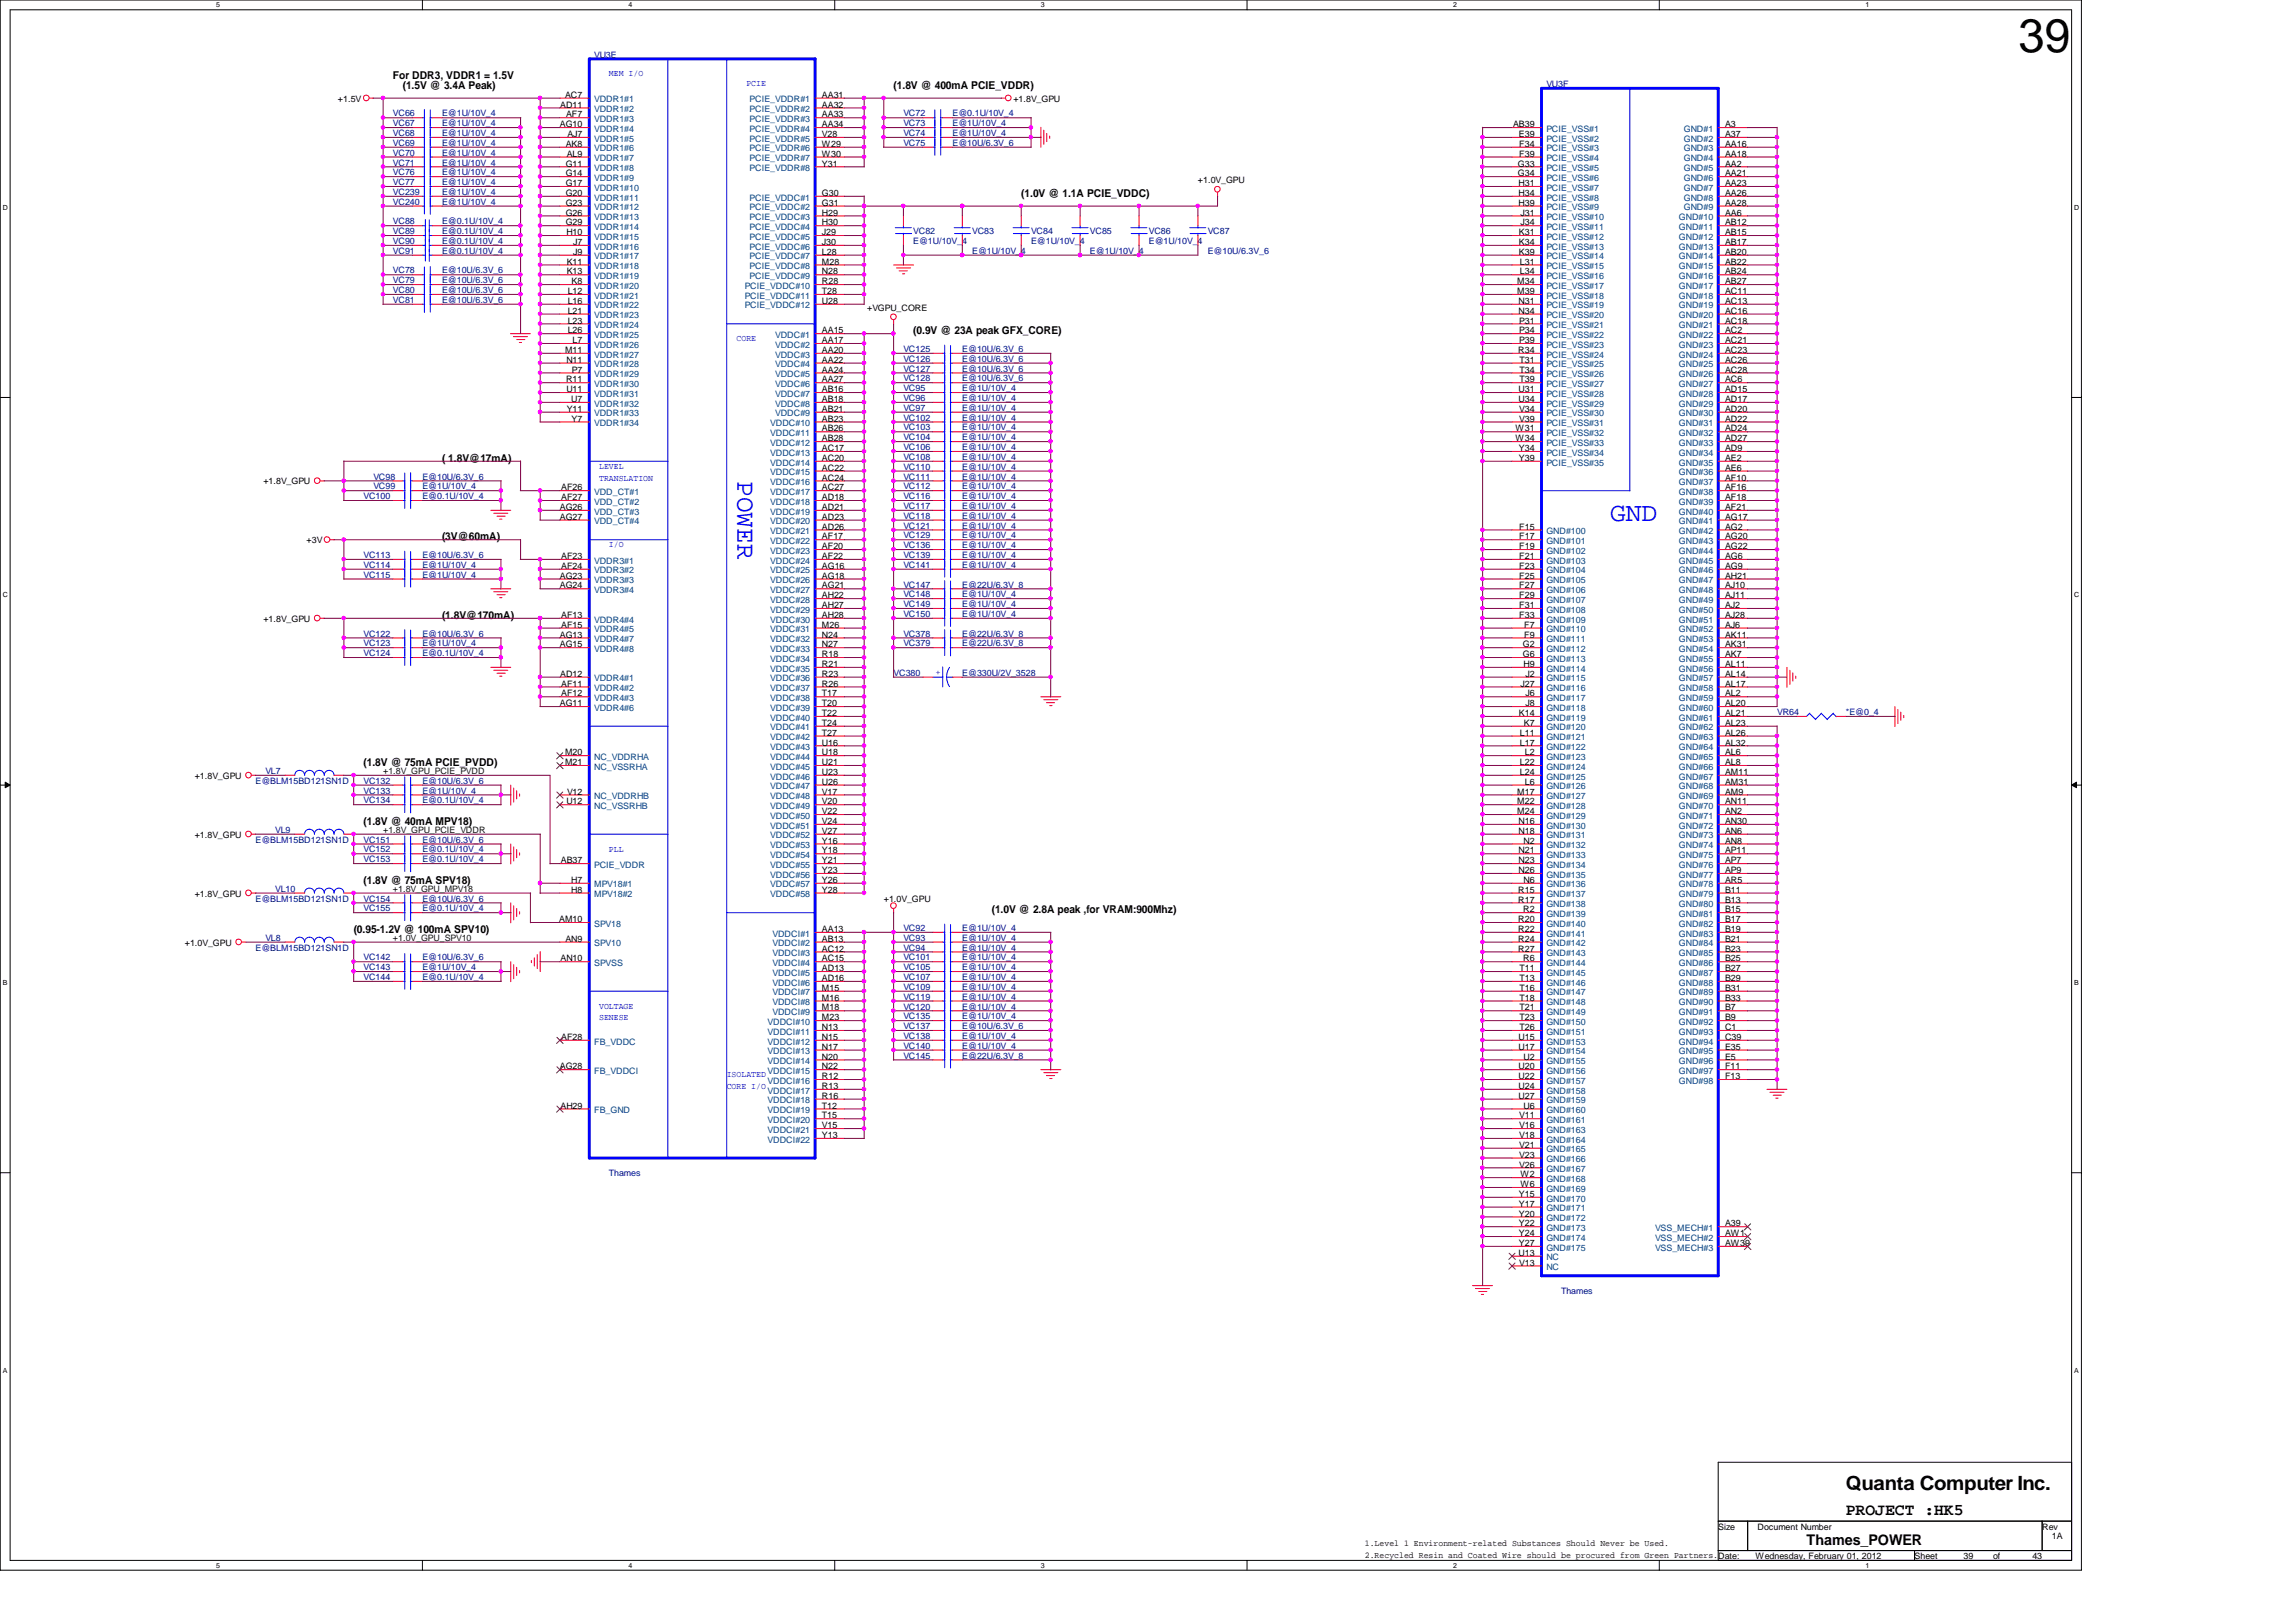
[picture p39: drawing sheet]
<svg xmlns="http://www.w3.org/2000/svg" width="297mm" height="210mm" viewBox="0 0 297 210" stroke-linecap="round" stroke-linejoin="round" font-family="sans-serif">
<defs><g id="words">
<text font-size="6.1" x="261.2" y="6.7">39</text>
<g font-size="3.4" fill="#00f">
<text x="95.4" y="62.2" transform="rotate(90 95.4 62.2)">POWER</text>
<text x="208.3" y="67.5">GND</text>
</g>
<text font-size="2.5" x="238.8" y="192.9">Quanta Computer Inc.</text>
<text font-size="2.2" x="238.8" y="196.1">PROJECT :HK5</text>
<text font-size="1.9" x="233.7" y="199.9">Thames_POWER</text>
<g font-size="1.4">
<text x="50.8" y="10.2">For DDR3, VDDR1 = 1.5V</text>
<text x="52.1" y="11.5">(1.5V @ 3.4A Peak)</text>
<text x="115.6" y="11.5">(1.8V @ 400mA PCIE_VDDR)</text>
<text x="132.1" y="25.4">(1.0V @ 1.1A PCIE_VDDC)</text>
<text x="118.1" y="43.2">(0.9V @ 23A peak GFX_CORE)</text>
<text x="57.2" y="59.7">( 1.8V@17mA)</text>
<text x="57.2" y="69.9">(3V@60mA)</text>
<text x="57.2" y="80.1">(1.8V@170mA)</text>
<text x="47" y="99.1">(1.8V @ 75mA PCIE_PVDD)</text>
<text x="47" y="106.7">(1.8V @ 40mA MPV18)</text>
<text x="47" y="114.3">(1.8V @ 75mA SPV18)</text>
<text x="128.3" y="118.2">(1.0V @ 2.8A peak ,for VRAM:900Mhz)</text>
<text x="45.8" y="120.7">(0.95-1.2V @ 100mA SPV10)</text>
</g>
<g font-size="1.1" fill="#000080">
<text x="76.9" y="7.5">VU3E</text>
<text x="200.1" y="11.3">VU3F</text>
<text x="50.8" y="17.6">VC68</text>
<text x="50.8" y="15.1">VC66</text>
<text x="50.8" y="16.3">VC67</text>
<text x="57.2" y="17.6">E@1U/10V_4</text>
<text x="57.2" y="15.1">E@1U/10V_4</text>
<text x="57.2" y="16.3">E@1U/10V_4</text>
<text x="116.9" y="16.3">VC73</text>
<text x="116.9" y="15.1">VC72</text>
<text x="116.9" y="17.6">VC74</text>
<text x="123.2" y="16.3">E@1U/10V_4</text>
<text x="123.2" y="15.1">E@0.1U/10V_4</text>
<text x="123.2" y="17.6">E@1U/10V_4</text>
<text x="50.8" y="18.9">VC69</text>
<text x="50.8" y="22.7">VC76</text>
<text x="50.8" y="24">VC77</text>
<text x="50.8" y="21.4">VC71</text>
<text x="50.8" y="20.2">VC70</text>
<text x="57.2" y="18.9">E@1U/10V_4</text>
<text x="57.2" y="22.7">E@1U/10V_4</text>
<text x="57.2" y="24">E@1U/10V_4</text>
<text x="57.2" y="21.4">E@1U/10V_4</text>
<text x="57.2" y="20.2">E@1U/10V_4</text>
<text x="116.9" y="18.9">VC75</text>
<text x="123.2" y="18.9">E@10U/6.3V_6</text>
<text x="50.8" y="29">VC88</text>
<text x="50.8" y="25.2">VC239</text>
<text x="50.8" y="26.5">VC240</text>
<text x="57.2" y="29">E@0.1U/10V_4</text>
<text x="57.2" y="25.2">E@1U/10V_4</text>
<text x="57.2" y="26.5">E@1U/10V_4</text>
<text x="50.8" y="35.4">VC78</text>
<text x="50.8" y="30.3">VC89</text>
<text x="50.8" y="31.6">VC90</text>
<text x="50.8" y="32.9">VC91</text>
<text x="57.2" y="35.4">E@10U/6.3V_6</text>
<text x="57.2" y="30.3">E@0.1U/10V_4</text>
<text x="57.2" y="31.6">E@0.1U/10V_4</text>
<text x="57.2" y="32.9">E@0.1U/10V_4</text>
<text x="118.1" y="30.3">VC82</text>
<text x="118.1" y="31.6">E@1U/10V_4</text>
<text x="125.8" y="30.3">VC83</text>
<text x="125.8" y="32.9">E@1U/10V_4</text>
<text x="133.4" y="30.3">VC84</text>
<text x="133.4" y="31.6">E@1U/10V_4</text>
<text x="141" y="30.3">VC85</text>
<text x="141" y="32.9">E@1U/10V_4</text>
<text x="148.6" y="30.3">VC86</text>
<text x="148.6" y="31.6">E@1U/10V_4</text>
<text x="156.2" y="30.3">VC87</text>
<text x="156.2" y="32.9">E@10U/6.3V_6</text>
<text x="50.8" y="37.9">VC80</text>
<text x="50.8" y="39.2">VC81</text>
<text x="50.8" y="36.7">VC79</text>
<text x="57.2" y="37.9">E@10U/6.3V_6</text>
<text x="57.2" y="39.2">E@10U/6.3V_6</text>
<text x="57.2" y="36.7">E@10U/6.3V_6</text>
<text x="116.9" y="46.8">VC126</text>
<text x="116.9" y="45.6">VC125</text>
<text x="124.5" y="46.8">E@10U/6.3V_6</text>
<text x="124.5" y="45.6">E@10U/6.3V_6</text>
<text x="116.9" y="49.4">VC128</text>
<text x="116.9" y="48.1">VC127</text>
<text x="116.9" y="51.9">VC96</text>
<text x="116.9" y="53.2">VC97</text>
<text x="116.9" y="50.6">VC95</text>
<text x="124.5" y="51.9">E@1U/10V_4</text>
<text x="124.5" y="53.2">E@1U/10V_4</text>
<text x="124.5" y="50.6">E@1U/10V_4</text>
<text x="124.5" y="49.4">E@10U/6.3V_6</text>
<text x="124.5" y="48.1">E@10U/6.3V_6</text>
<text x="116.9" y="54.4">VC102</text>
<text x="116.9" y="57">VC104</text>
<text x="116.9" y="55.7">VC103</text>
<text x="116.9" y="58.3">VC106</text>
<text x="116.9" y="59.5">VC108</text>
<text x="124.5" y="54.4">E@1U/10V_4</text>
<text x="124.5" y="57">E@1U/10V_4</text>
<text x="124.5" y="55.7">E@1U/10V_4</text>
<text x="124.5" y="58.3">E@1U/10V_4</text>
<text x="124.5" y="59.5">E@1U/10V_4</text>
<text x="47" y="64.6">VC100</text>
<text x="48.3" y="62.1">VC98</text>
<text x="48.3" y="63.3">VC99</text>
<text x="54.6" y="62.1">E@10U/6.3V_6</text>
<text x="54.6" y="63.3">E@1U/10V_4</text>
<text x="54.6" y="64.6">E@0.1U/10V_4</text>
<text x="116.9" y="60.8">VC110</text>
<text x="116.9" y="63.3">VC112</text>
<text x="116.9" y="62.1">VC111</text>
<text x="116.9" y="64.6">VC116</text>
<text x="116.9" y="65.9">VC117</text>
<text x="124.5" y="60.8">E@1U/10V_4</text>
<text x="124.5" y="63.3">E@1U/10V_4</text>
<text x="124.5" y="62.1">E@1U/10V_4</text>
<text x="124.5" y="64.6">E@1U/10V_4</text>
<text x="124.5" y="65.9">E@1U/10V_4</text>
<text x="116.9" y="67.1">VC118</text>
<text x="116.9" y="68.4">VC121</text>
<text x="116.9" y="69.7">VC129</text>
<text x="116.9" y="71">VC136</text>
<text x="124.5" y="67.1">E@1U/10V_4</text>
<text x="124.5" y="68.4">E@1U/10V_4</text>
<text x="124.5" y="69.7">E@1U/10V_4</text>
<text x="124.5" y="71">E@1U/10V_4</text>
<text x="47" y="73.5">VC114</text>
<text x="47" y="74.8">VC115</text>
<text x="47" y="72.2">VC113</text>
<text x="54.6" y="73.5">E@1U/10V_4</text>
<text x="54.6" y="74.8">E@1U/10V_4</text>
<text x="54.6" y="72.2">E@10U/6.3V_6</text>
<text x="116.9" y="72.2">VC139</text>
<text x="116.9" y="73.5">VC141</text>
<text x="116.9" y="76">VC147</text>
<text x="116.9" y="77.3">VC148</text>
<text x="124.5" y="72.2">E@1U/10V_4</text>
<text x="124.5" y="73.5">E@1U/10V_4</text>
<text x="124.5" y="76">E@22U/6.3V_8</text>
<text x="124.5" y="77.3">E@1U/10V_4</text>
<text x="47" y="82.4">VC122</text>
<text x="47" y="83.7">VC123</text>
<text x="54.6" y="82.4">E@10U/6.3V_6</text>
<text x="54.6" y="83.7">E@1U/10V_4</text>
<text x="116.9" y="78.6">VC149</text>
<text x="116.9" y="79.8">VC150</text>
<text x="116.9" y="82.4">VC378</text>
<text x="116.9" y="83.7">VC379</text>
<text x="124.5" y="78.6">E@1U/10V_4</text>
<text x="124.5" y="79.8">E@1U/10V_4</text>
<text x="124.5" y="82.4">E@22U/6.3V_8</text>
<text x="124.5" y="83.7">E@22U/6.3V_8</text>
<text x="47" y="84.9">VC124</text>
<text x="54.6" y="84.9">E@0.1U/10V_4</text>
<text x="115.6" y="87.5">VC380</text>
<text x="124.5" y="87.5">E@330U/2V_3528</text>
<text x="229.9" y="92.5">VR64</text>
<text x="238.8" y="92.5">*E@0_4</text>
<text x="33.1" y="101.4">E@BLM15BD121SN1D</text>
<text x="34.3" y="100.2">VL7</text>
<text x="47" y="101.4">VC132</text>
<text x="54.6" y="101.4">E@10U/6.3V_6</text>
<text x="35.6" y="107.8">VL9</text>
<text x="47" y="104">VC134</text>
<text x="47" y="102.7">VC133</text>
<text x="54.6" y="104">E@0.1U/10V_4</text>
<text x="54.6" y="102.7">E@1U/10V_4</text>
<text x="33.1" y="109.1">E@BLM15BD121SN1D</text>
<text x="47" y="109.1">VC151</text>
<text x="47" y="111.6">VC153</text>
<text x="47" y="110.3">VC152</text>
<text x="54.6" y="109.1">E@10U/6.3V_6</text>
<text x="54.6" y="111.6">E@0.1U/10V_4</text>
<text x="54.6" y="110.3">E@0.1U/10V_4</text>
<text x="33.1" y="116.7">E@BLM15BD121SN1D</text>
<text x="35.6" y="115.4">VL10</text>
<text x="47" y="116.7">VC154</text>
<text x="47" y="117.9">VC155</text>
<text x="54.6" y="116.7">E@10U/6.3V_6</text>
<text x="54.6" y="117.9">E@0.1U/10V_4</text>
<text x="33.1" y="123">E@BLM15BD121SN1D</text>
<text x="34.3" y="121.8">VL8</text>
<text x="47" y="125.6">VC143</text>
<text x="47" y="124.3">VC142</text>
<text x="54.6" y="125.6">E@1U/10V_4</text>
<text x="54.6" y="124.3">E@10U/6.3V_6</text>
<text x="116.9" y="121.8">VC93</text>
<text x="116.9" y="123">VC94</text>
<text x="116.9" y="125.6">VC105</text>
<text x="116.9" y="124.3">VC101</text>
<text x="116.9" y="120.5">VC92</text>
<text x="124.5" y="121.8">E@1U/10V_4</text>
<text x="124.5" y="123">E@1U/10V_4</text>
<text x="124.5" y="120.5">E@1U/10V_4</text>
<text x="124.5" y="125.6">E@1U/10V_4</text>
<text x="124.5" y="124.3">E@1U/10V_4</text>
<text x="47" y="126.8">VC144</text>
<text x="54.6" y="126.8">E@0.1U/10V_4</text>
<text x="116.9" y="131.9">VC135</text>
<text x="116.9" y="129.4">VC119</text>
<text x="116.9" y="128.1">VC109</text>
<text x="116.9" y="126.8">VC107</text>
<text x="116.9" y="130.6">VC120</text>
<text x="124.5" y="131.9">E@1U/10V_4</text>
<text x="124.5" y="129.4">E@1U/10V_4</text>
<text x="124.5" y="128.1">E@1U/10V_4</text>
<text x="124.5" y="126.8">E@1U/10V_4</text>
<text x="124.5" y="130.6">E@1U/10V_4</text>
<text x="116.9" y="134.5">VC138</text>
<text x="116.9" y="133.2">VC137</text>
<text x="116.9" y="137">VC145</text>
<text x="116.9" y="135.7">VC140</text>
<text x="124.5" y="134.5">E@1U/10V_4</text>
<text x="124.5" y="133.2">E@10U/6.3V_6</text>
<text x="124.5" y="137">E@22U/6.3V_8</text>
<text x="124.5" y="135.7">E@1U/10V_4</text>
<text x="78.8" y="152.2">Thames</text>
<text x="202" y="167.5">Thames</text>
</g>
<g font-size="1.1" fill="#00f">
<text x="78.8" y="9.9">MEM I/O</text>
<text x="96.6" y="11.1">PCIE</text>
<text x="95.3" y="44.2">CORE</text>
<text x="77.5" y="60.7">LEVEL</text>
<text x="77.5" y="62.2">TRANSLATION</text>
<text x="78.8" y="70.8">I/O</text>
<text x="121.7" y="87.4" transform="rotate(-90 121.7 87.4)">+</text>
<text x="78.8" y="110.2">PLL</text>
<text x="77.5" y="130.5">VOLTAGE</text>
<text x="77.5" y="132">SENESE</text>
<text x="94" y="139.4">ISOLATED</text>
<text x="94" y="140.9">CORE I/O</text>
</g>
<g font-size="1.1">
<text x="43.7" y="13.2">+1.5V</text>
<text x="72.4" y="16.5">AG10</text>
<text x="72.5" y="13.9">AD11</text>
<text x="73.1" y="12.7">AC7</text>
<text x="73.2" y="15.2">AF7</text>
<text x="73.4" y="17.7">AJ7</text>
<text x="106.3" y="12.7">AA31</text>
<text x="106.3" y="13.9">AA32</text>
<text x="106.3" y="15.2">AA33</text>
<text x="106.3" y="16.5">AA34</text>
<text x="106.3" y="17.7">V28</text>
<text x="131.1" y="13.2">+1.8V_GPU</text>
<text x="195.7" y="16.5">AB39</text>
<text x="196.5" y="17.7">E39</text>
<text x="223.2" y="16.5">A3</text>
<text x="223.2" y="17.7">A37</text>
<text x="73.2" y="19">AK8</text>
<text x="73.2" y="21.5">G11</text>
<text x="73.2" y="22.8">G14</text>
<text x="73.3" y="20.3">AL9</text>
<text x="106.3" y="19">W29</text>
<text x="106.3" y="20.3">W30</text>
<text x="106.3" y="21.5">Y31</text>
<text x="155" y="23.7">+1.0V_GPU</text>
<text x="196.4" y="21.5">G33</text>
<text x="196.4" y="22.8">G34</text>
<text x="196.6" y="19">F34</text>
<text x="196.6" y="20.3">F39</text>
<text x="223.2" y="19">AA16</text>
<text x="223.2" y="20.3">AA18</text>
<text x="223.2" y="21.5">AA2</text>
<text x="223.2" y="22.8">AA21</text>
<text x="73.2" y="24.1">G17</text>
<text x="73.2" y="25.4">G20</text>
<text x="73.2" y="26.6">G23</text>
<text x="73.2" y="27.9">G26</text>
<text x="73.2" y="29.2">G29</text>
<text x="106.3" y="25.4">G30</text>
<text x="106.3" y="26.6">G31</text>
<text x="106.3" y="27.9">H29</text>
<text x="106.3" y="29.2">H30</text>
<text x="196.5" y="24.1">H31</text>
<text x="196.5" y="25.4">H34</text>
<text x="196.5" y="26.6">H39</text>
<text x="196.7" y="27.9">J31</text>
<text x="196.7" y="29.2">J34</text>
<text x="223.2" y="27.9">AA6</text>
<text x="223.2" y="29.2">AB12</text>
<text x="223.2" y="24.1">AA23</text>
<text x="223.2" y="25.4">AA26</text>
<text x="223.2" y="26.6">AA28</text>
<text x="73.3" y="30.4">H10</text>
<text x="73.3" y="34.2">K11</text>
<text x="73.3" y="35.5">K13</text>
<text x="74.2" y="31.7">J7</text>
<text x="74.2" y="33">J9</text>
<text x="106.3" y="30.4">J29</text>
<text x="106.3" y="31.7">J30</text>
<text x="106.3" y="33">L28</text>
<text x="106.3" y="34.2">M28</text>
<text x="106.3" y="35.5">N28</text>
<text x="196.5" y="30.4">K31</text>
<text x="196.5" y="31.7">K34</text>
<text x="196.5" y="33">K39</text>
<text x="196.6" y="34.2">L31</text>
<text x="196.6" y="35.5">L34</text>
<text x="223.2" y="30.4">AB15</text>
<text x="223.2" y="31.7">AB17</text>
<text x="223.2" y="33">AB20</text>
<text x="223.2" y="34.2">AB22</text>
<text x="223.2" y="35.5">AB24</text>
<text x="73.4" y="38.1">L12</text>
<text x="73.4" y="39.3">L16</text>
<text x="73.4" y="40.6">L21</text>
<text x="73.4" y="41.9">L23</text>
<text x="74" y="36.8">K8</text>
<text x="106.3" y="36.8">R28</text>
<text x="106.3" y="38.1">T28</text>
<text x="106.3" y="39.3">U28</text>
<text x="112.2" y="40.2">+VGPU_CORE</text>
<text x="196.3" y="36.8">M34</text>
<text x="196.3" y="38.1">M39</text>
<text x="196.5" y="39.3">N31</text>
<text x="196.5" y="40.6">N34</text>
<text x="196.6" y="41.9">P31</text>
<text x="223.2" y="36.8">AB27</text>
<text x="223.2" y="38.1">AC11</text>
<text x="223.2" y="39.3">AC13</text>
<text x="223.2" y="40.6">AC16</text>
<text x="223.2" y="41.9">AC18</text>
<text x="73.1" y="45.7">M11</text>
<text x="73.3" y="46.9">N11</text>
<text x="73.4" y="43.1">L26</text>
<text x="74.1" y="44.4">L7</text>
<text x="106.3" y="43.1">AA15</text>
<text x="106.3" y="44.4">AA17</text>
<text x="106.3" y="45.7">AA20</text>
<text x="106.3" y="46.9">AA22</text>
<text x="196.4" y="45.7">R34</text>
<text x="196.6" y="43.1">P34</text>
<text x="196.6" y="44.4">P39</text>
<text x="196.6" y="46.9">T31</text>
<text x="223.2" y="43.1">AC2</text>
<text x="223.2" y="44.4">AC21</text>
<text x="223.2" y="45.7">AC23</text>
<text x="223.2" y="46.9">AC26</text>
<text x="73.2" y="49.5">R11</text>
<text x="73.3" y="50.8">U11</text>
<text x="73.3" y="53.3">Y11</text>
<text x="73.9" y="52">U7</text>
<text x="74" y="48.2">P7</text>
<text x="106.3" y="53.3">AB21</text>
<text x="106.3" y="48.2">AA24</text>
<text x="106.3" y="49.5">AA27</text>
<text x="106.3" y="50.8">AB16</text>
<text x="106.3" y="52">AB18</text>
<text x="196.5" y="50.8">U31</text>
<text x="196.5" y="52">U34</text>
<text x="196.6" y="53.3">V34</text>
<text x="196.6" y="48.2">T34</text>
<text x="196.6" y="49.5">T39</text>
<text x="223.2" y="48.2">AC28</text>
<text x="223.2" y="49.5">AC6</text>
<text x="223.2" y="50.8">AD15</text>
<text x="223.2" y="52">AD17</text>
<text x="223.2" y="53.3">AD20</text>
<text x="74" y="54.6">Y7</text>
<text x="106.3" y="54.6">AB23</text>
<text x="106.3" y="55.8">AB26</text>
<text x="106.3" y="57.1">AB28</text>
<text x="106.3" y="58.4">AC17</text>
<text x="106.3" y="59.6">AC20</text>
<text x="196.1" y="55.8">W31</text>
<text x="196.1" y="57.1">W34</text>
<text x="196.5" y="58.4">Y34</text>
<text x="196.5" y="59.6">Y39</text>
<text x="196.6" y="54.6">V39</text>
<text x="223.2" y="54.6">AD22</text>
<text x="223.2" y="55.8">AD24</text>
<text x="223.2" y="57.1">AD27</text>
<text x="223.2" y="58.4">AD9</text>
<text x="223.2" y="59.6">AE2</text>
<text x="34.1" y="62.7">+1.8V_GPU</text>
<text x="72.4" y="66">AG26</text>
<text x="72.6" y="63.5">AF26</text>
<text x="72.6" y="64.7">AF27</text>
<text x="106.3" y="60.9">AC22</text>
<text x="106.3" y="62.2">AC24</text>
<text x="106.3" y="63.5">AC27</text>
<text x="106.3" y="64.7">AD18</text>
<text x="106.3" y="66">AD21</text>
<text x="223.2" y="60.9">AE6</text>
<text x="223.2" y="62.2">AF10</text>
<text x="223.2" y="63.5">AF16</text>
<text x="223.2" y="64.7">AF18</text>
<text x="223.2" y="66">AF21</text>
<text x="39.7" y="70.3">+3V</text>
<text x="72.4" y="67.3">AG27</text>
<text x="106.3" y="67.3">AD23</text>
<text x="106.3" y="68.5">AD26</text>
<text x="106.3" y="69.8">AF17</text>
<text x="106.3" y="71.1">AF20</text>
<text x="196.6" y="68.5">F15</text>
<text x="196.6" y="69.8">F17</text>
<text x="196.6" y="71.1">F19</text>
<text x="223.2" y="67.3">AG17</text>
<text x="223.2" y="68.5">AG2</text>
<text x="223.2" y="69.8">AG20</text>
<text x="223.2" y="71.1">AG22</text>
<text x="72.4" y="74.9">AG23</text>
<text x="72.4" y="76.2">AG24</text>
<text x="72.6" y="72.3">AF23</text>
<text x="72.6" y="73.6">AF24</text>
<text x="106.3" y="72.3">AF22</text>
<text x="106.3" y="73.6">AG16</text>
<text x="106.3" y="74.9">AG18</text>
<text x="106.3" y="76.2">AG21</text>
<text x="106.3" y="77.4">AH22</text>
<text x="196.6" y="72.3">F21</text>
<text x="196.6" y="73.6">F23</text>
<text x="196.6" y="74.9">F25</text>
<text x="196.6" y="76.2">F27</text>
<text x="196.6" y="77.4">F29</text>
<text x="223.2" y="72.3">AG6</text>
<text x="223.2" y="73.6">AG9</text>
<text x="223.2" y="74.9">AH21</text>
<text x="223.2" y="76.2">AJ10</text>
<text x="223.2" y="77.4">AJ11</text>
<text x="34.1" y="80.5">+1.8V_GPU</text>
<text x="72.4" y="82.5">AG13</text>
<text x="72.4" y="83.8">AG15</text>
<text x="72.6" y="80">AF13</text>
<text x="72.6" y="81.2">AF15</text>
<text x="106.3" y="81.2">M26</text>
<text x="106.3" y="82.5">N24</text>
<text x="106.3" y="83.8">N27</text>
<text x="106.3" y="78.7">AH27</text>
<text x="106.3" y="80">AH28</text>
<text x="196.6" y="78.7">F31</text>
<text x="196.6" y="80">F33</text>
<text x="197" y="83.8">G2</text>
<text x="197.2" y="81.2">F7</text>
<text x="197.2" y="82.5">F9</text>
<text x="223.2" y="78.7">AJ2</text>
<text x="223.2" y="80">AJ28</text>
<text x="223.2" y="81.2">AJ6</text>
<text x="223.2" y="82.5">AK11</text>
<text x="223.2" y="83.8">AK31</text>
<text x="72.5" y="87.6">AD12</text>
<text x="72.6" y="88.9">AF11</text>
<text x="106.3" y="85">R18</text>
<text x="106.3" y="86.3">R21</text>
<text x="106.3" y="87.6">R23</text>
<text x="106.3" y="88.9">R26</text>
<text x="196.7" y="88.9">J27</text>
<text x="197" y="85">G6</text>
<text x="197.1" y="86.3">H9</text>
<text x="197.4" y="87.6">J2</text>
<text x="223.2" y="85">AK7</text>
<text x="223.2" y="86.3">AL11</text>
<text x="223.2" y="87.6">AL14</text>
<text x="223.2" y="88.9">AL17</text>
<text x="72.4" y="91.4">AG11</text>
<text x="72.6" y="90.1">AF12</text>
<text x="106.3" y="90.1">T17</text>
<text x="106.3" y="91.4">T20</text>
<text x="106.3" y="92.7">T22</text>
<text x="106.3" y="93.9">T24</text>
<text x="106.3" y="95.2">T27</text>
<text x="196.5" y="92.7">K14</text>
<text x="196.6" y="95.2">L11</text>
<text x="197.1" y="93.9">K7</text>
<text x="197.4" y="90.1">J6</text>
<text x="197.4" y="91.4">J8</text>
<text x="223.2" y="90.1">AL2</text>
<text x="223.2" y="91.4">AL20</text>
<text x="223.2" y="92.7">AL21</text>
<text x="223.2" y="93.9">AL23</text>
<text x="223.2" y="95.2">AL26</text>
<text x="25.2" y="100.8">+1.8V_GPU</text>
<text x="73.1" y="97.7">M20</text>
<text x="73.1" y="99">M21</text>
<text x="106.3" y="96.5">U16</text>
<text x="106.3" y="97.7">U18</text>
<text x="106.3" y="99">U21</text>
<text x="106.3" y="100.3">U23</text>
<text x="106.3" y="101.6">U26</text>
<text x="196.6" y="96.5">L17</text>
<text x="196.6" y="99">L22</text>
<text x="196.6" y="100.3">L24</text>
<text x="197.3" y="97.7">L2</text>
<text x="197.3" y="101.6">L6</text>
<text x="223.2" y="96.5">AL32</text>
<text x="223.2" y="97.7">AL6</text>
<text x="223.2" y="99">AL8</text>
<text x="223.2" y="100.3">AM11</text>
<text x="223.2" y="101.6">AM31</text>
<text x="73.3" y="104.1">U12</text>
<text x="73.4" y="102.8">V12</text>
<text x="106.3" y="102.8">V17</text>
<text x="106.3" y="104.1">V20</text>
<text x="106.3" y="105.4">V22</text>
<text x="106.3" y="106.6">V24</text>
<text x="106.3" y="107.9">V27</text>
<text x="196.3" y="102.8">M17</text>
<text x="196.3" y="104.1">M22</text>
<text x="196.3" y="105.4">M24</text>
<text x="196.5" y="106.6">N16</text>
<text x="196.5" y="107.9">N18</text>
<text x="223.2" y="102.8">AM9</text>
<text x="223.2" y="104.1">AN11</text>
<text x="223.2" y="105.4">AN2</text>
<text x="223.2" y="106.6">AN30</text>
<text x="223.2" y="107.9">AN6</text>
<text x="25.2" y="108.4">+1.8V_GPU</text>
<text x="72.6" y="111.7">AB37</text>
<text x="106.3" y="109.2">Y16</text>
<text x="106.3" y="110.4">Y18</text>
<text x="106.3" y="111.7">Y21</text>
<text x="106.3" y="113">Y23</text>
<text x="196.5" y="110.4">N21</text>
<text x="196.5" y="111.7">N23</text>
<text x="196.5" y="113">N26</text>
<text x="197.1" y="109.2">N2</text>
<text x="223.2" y="109.2">AN8</text>
<text x="223.2" y="110.4">AP11</text>
<text x="223.2" y="111.7">AP7</text>
<text x="223.2" y="113">AP9</text>
<text x="25.2" y="116">+1.8V_GPU</text>
<text x="72.3" y="119.3">AM10</text>
<text x="73.9" y="114.3">H7</text>
<text x="73.9" y="115.5">H8</text>
<text x="106.3" y="114.3">Y26</text>
<text x="106.3" y="115.5">Y28</text>
<text x="114.3" y="116.7">+1.0V_GPU</text>
<text x="196.4" y="115.5">R15</text>
<text x="196.4" y="116.8">R17</text>
<text x="196.4" y="119.3">R20</text>
<text x="197.1" y="118.1">R2</text>
<text x="197.1" y="114.3">N6</text>
<text x="223.2" y="114.3">AR5</text>
<text x="223.2" y="115.5">B11</text>
<text x="223.2" y="116.8">B13</text>
<text x="223.2" y="118.1">B15</text>
<text x="223.2" y="119.3">B17</text>
<text x="23.9" y="122.4">+1.0V_GPU</text>
<text x="72.5" y="124.4">AN10</text>
<text x="73.1" y="121.9">AN9</text>
<text x="106.3" y="123.1">AC12</text>
<text x="106.3" y="124.4">AC15</text>
<text x="106.3" y="125.7">AD13</text>
<text x="106.3" y="121.9">AB13</text>
<text x="106.3" y="120.6">AA13</text>
<text x="196.4" y="120.6">R22</text>
<text x="196.4" y="121.9">R24</text>
<text x="196.4" y="123.1">R27</text>
<text x="196.6" y="125.7">T11</text>
<text x="197.1" y="124.4">R6</text>
<text x="223.2" y="120.6">B19</text>
<text x="223.2" y="121.9">B21</text>
<text x="223.2" y="123.1">B23</text>
<text x="223.2" y="124.4">B25</text>
<text x="223.2" y="125.7">B27</text>
<text x="106.3" y="127">AD16</text>
<text x="106.3" y="129.5">M16</text>
<text x="106.3" y="130.8">M18</text>
<text x="106.3" y="128.2">M15</text>
<text x="196.6" y="127">T13</text>
<text x="196.6" y="128.2">T16</text>
<text x="196.6" y="129.5">T18</text>
<text x="196.6" y="130.8">T21</text>
<text x="223.2" y="127">B29</text>
<text x="223.2" y="128.2">B31</text>
<text x="223.2" y="129.5">B33</text>
<text x="223.2" y="130.8">B7</text>
<text x="72.6" y="134.6">AF28</text>
<text x="106.3" y="132">M23</text>
<text x="106.3" y="134.6">N15</text>
<text x="106.3" y="135.8">N17</text>
<text x="106.3" y="137.1">N20</text>
<text x="106.3" y="133.3">N13</text>
<text x="196.5" y="134.6">U15</text>
<text x="196.5" y="135.8">U17</text>
<text x="196.6" y="132">T23</text>
<text x="196.6" y="133.3">T26</text>
<text x="197.1" y="137.1">U2</text>
<text x="223.2" y="132">B9</text>
<text x="223.2" y="133.3">C1</text>
<text x="223.2" y="134.6">C39</text>
<text x="223.2" y="135.8">E35</text>
<text x="223.2" y="137.1">E5</text>
<text x="72.4" y="138.4">AG28</text>
<text x="72.5" y="143.5">AH29</text>
<text x="106.3" y="138.4">N22</text>
<text x="106.3" y="140.9">R13</text>
<text x="106.3" y="142.2">R16</text>
<text x="106.3" y="139.7">R12</text>
<text x="106.3" y="143.5">T12</text>
<text x="196.5" y="138.4">U20</text>
<text x="196.5" y="139.7">U22</text>
<text x="196.5" y="140.9">U24</text>
<text x="196.5" y="142.2">U27</text>
<text x="197.1" y="143.5">U6</text>
<text x="223.2" y="139.7">F13</text>
<text x="223.2" y="138.4">F11</text>
<text x="106.3" y="144.7">T15</text>
<text x="106.3" y="146">V15</text>
<text x="106.3" y="147.3">Y13</text>
<text x="196.6" y="144.7">V11</text>
<text x="196.6" y="146">V16</text>
<text x="196.6" y="147.3">V18</text>
<text x="196.6" y="148.5">V21</text>
<text x="196.6" y="149.8">V23</text>
<text x="196.5" y="154.9">Y15</text>
<text x="196.6" y="151.1">V26</text>
<text x="196.7" y="152.4">W2</text>
<text x="196.7" y="153.6">W6</text>
<text x="196.5" y="156.2">Y17</text>
<text x="196.5" y="157.4">Y20</text>
<text x="196.5" y="158.7">Y22</text>
<text x="196.5" y="160">Y24</text>
<text x="196.5" y="161.2">Y27</text>
<text x="223.2" y="158.7">A39</text>
<text x="223.2" y="160">AW1</text>
<text x="223.2" y="161.2">AW39</text>
<text x="196.5" y="162.5">U13</text>
<text x="196.6" y="163.8">V13</text>
<text x="222.3" y="198">Size</text>
<text x="227.4" y="198">Document Number</text>
<text x="264.2" y="198">Rev</text>
<text x="176.6" y="200.1">1.Level 1 Environment-related Substances Should Never be Used.</text>
<text x="176.6" y="201.6">2.Recycled Resin and Coated Wire should be procured from Green Partners.Date:</text>
<text x="227.1" y="201.8">Wednesday, February 01, 2012</text>
<text x="247.7" y="201.8">Sheet</text>
<text x="254" y="201.8">39</text>
<text x="257.8" y="201.8">of</text>
<text x="262.9" y="201.8">43</text>
<text x="265.5" y="199.2">1A</text>
</g>
<g font-size="1.1" fill="#004080">
<text x="76.9" y="13.3">VDDR1#1</text>
<text x="76.9" y="14.5">VDDR1#2</text>
<text x="76.9" y="15.8">VDDR1#3</text>
<text x="76.9" y="17.1">VDDR1#4</text>
<text x="97" y="13.3">PCIE_VDDR#1</text>
<text x="97" y="14.5">PCIE_VDDR#2</text>
<text x="97" y="15.8">PCIE_VDDR#3</text>
<text x="97" y="17.1">PCIE_VDDR#4</text>
<text x="200.1" y="17.1">PCIE_VSS#1</text>
<text x="217.8" y="17.1">GND#1</text>
<text x="76.9" y="18.3">VDDR1#5</text>
<text x="76.9" y="19.6">VDDR1#6</text>
<text x="76.9" y="20.9">VDDR1#7</text>
<text x="76.9" y="22.1">VDDR1#8</text>
<text x="76.9" y="23.4">VDDR1#9</text>
<text x="97" y="18.3">PCIE_VDDR#5</text>
<text x="97" y="19.6">PCIE_VDDR#6</text>
<text x="97" y="20.9">PCIE_VDDR#7</text>
<text x="97" y="22.1">PCIE_VDDR#8</text>
<text x="200.1" y="18.3">PCIE_VSS#2</text>
<text x="200.1" y="19.6">PCIE_VSS#3</text>
<text x="200.1" y="20.9">PCIE_VSS#4</text>
<text x="200.1" y="22.1">PCIE_VSS#5</text>
<text x="200.1" y="23.4">PCIE_VSS#6</text>
<text x="217.8" y="18.3">GND#2</text>
<text x="217.8" y="19.6">GND#3</text>
<text x="217.8" y="20.9">GND#4</text>
<text x="217.8" y="22.1">GND#5</text>
<text x="217.8" y="23.4">GND#6</text>
<text x="76.9" y="24.7">VDDR1#10</text>
<text x="76.9" y="26">VDDR1#11</text>
<text x="76.9" y="27.2">VDDR1#12</text>
<text x="76.9" y="28.5">VDDR1#13</text>
<text x="76.9" y="29.8">VDDR1#14</text>
<text x="97" y="26">PCIE_VDDC#1</text>
<text x="97" y="27.2">PCIE_VDDC#2</text>
<text x="97" y="28.5">PCIE_VDDC#3</text>
<text x="97" y="29.8">PCIE_VDDC#4</text>
<text x="200.1" y="28.5">PCIE_VSS#10</text>
<text x="200.1" y="29.8">PCIE_VSS#11</text>
<text x="200.1" y="24.7">PCIE_VSS#7</text>
<text x="200.1" y="26">PCIE_VSS#8</text>
<text x="200.1" y="27.2">PCIE_VSS#9</text>
<text x="217.2" y="28.5">GND#10</text>
<text x="217.2" y="29.8">GND#11</text>
<text x="217.8" y="24.7">GND#7</text>
<text x="217.8" y="26">GND#8</text>
<text x="217.8" y="27.2">GND#9</text>
<text x="76.9" y="31">VDDR1#15</text>
<text x="76.9" y="32.3">VDDR1#16</text>
<text x="76.9" y="33.6">VDDR1#17</text>
<text x="76.9" y="34.8">VDDR1#18</text>
<text x="97" y="31">PCIE_VDDC#5</text>
<text x="97" y="32.3">PCIE_VDDC#6</text>
<text x="97" y="33.6">PCIE_VDDC#7</text>
<text x="97" y="34.8">PCIE_VDDC#8</text>
<text x="200.1" y="31">PCIE_VSS#12</text>
<text x="200.1" y="32.3">PCIE_VSS#13</text>
<text x="200.1" y="33.6">PCIE_VSS#14</text>
<text x="200.1" y="34.8">PCIE_VSS#15</text>
<text x="217.2" y="31">GND#12</text>
<text x="217.2" y="32.3">GND#13</text>
<text x="217.2" y="33.6">GND#14</text>
<text x="217.2" y="34.8">GND#15</text>
<text x="76.9" y="36.1">VDDR1#19</text>
<text x="76.9" y="37.4">VDDR1#20</text>
<text x="76.9" y="38.7">VDDR1#21</text>
<text x="76.9" y="39.9">VDDR1#22</text>
<text x="76.9" y="41.2">VDDR1#23</text>
<text x="96.3" y="37.4">PCIE_VDDC#10</text>
<text x="96.3" y="38.7">PCIE_VDDC#11</text>
<text x="96.3" y="39.9">PCIE_VDDC#12</text>
<text x="97" y="36.1">PCIE_VDDC#9</text>
<text x="200.1" y="36.1">PCIE_VSS#16</text>
<text x="200.1" y="37.4">PCIE_VSS#17</text>
<text x="200.1" y="38.7">PCIE_VSS#18</text>
<text x="200.1" y="39.9">PCIE_VSS#19</text>
<text x="200.1" y="41.2">PCIE_VSS#20</text>
<text x="217.2" y="36.1">GND#16</text>
<text x="217.2" y="37.4">GND#17</text>
<text x="217.2" y="38.7">GND#18</text>
<text x="217.2" y="39.9">GND#19</text>
<text x="217.2" y="41.2">GND#20</text>
<text x="76.9" y="42.5">VDDR1#24</text>
<text x="76.9" y="43.7">VDDR1#25</text>
<text x="76.9" y="45">VDDR1#26</text>
<text x="76.9" y="46.3">VDDR1#27</text>
<text x="76.9" y="47.5">VDDR1#28</text>
<text x="100.3" y="43.7">VDDC#1</text>
<text x="100.3" y="45">VDDC#2</text>
<text x="100.3" y="46.3">VDDC#3</text>
<text x="100.3" y="47.5">VDDC#4</text>
<text x="200.1" y="42.5">PCIE_VSS#21</text>
<text x="200.1" y="43.7">PCIE_VSS#22</text>
<text x="200.1" y="45">PCIE_VSS#23</text>
<text x="200.1" y="46.3">PCIE_VSS#24</text>
<text x="200.1" y="47.5">PCIE_VSS#25</text>
<text x="217.2" y="42.5">GND#21</text>
<text x="217.2" y="43.7">GND#22</text>
<text x="217.2" y="45">GND#23</text>
<text x="217.2" y="46.3">GND#24</text>
<text x="217.2" y="47.5">GND#25</text>
<text x="76.9" y="48.8">VDDR1#29</text>
<text x="76.9" y="50.1">VDDR1#30</text>
<text x="76.9" y="51.4">VDDR1#31</text>
<text x="76.9" y="52.6">VDDR1#32</text>
<text x="76.9" y="53.9">VDDR1#33</text>
<text x="100.3" y="53.9">VDDC#9</text>
<text x="100.3" y="48.8">VDDC#5</text>
<text x="100.3" y="50.1">VDDC#6</text>
<text x="100.3" y="51.4">VDDC#7</text>
<text x="100.3" y="52.6">VDDC#8</text>
<text x="200.1" y="48.8">PCIE_VSS#26</text>
<text x="200.1" y="50.1">PCIE_VSS#27</text>
<text x="200.1" y="51.4">PCIE_VSS#28</text>
<text x="200.1" y="52.6">PCIE_VSS#29</text>
<text x="200.1" y="53.9">PCIE_VSS#30</text>
<text x="217.2" y="48.8">GND#26</text>
<text x="217.2" y="50.1">GND#27</text>
<text x="217.2" y="51.4">GND#28</text>
<text x="217.2" y="52.6">GND#29</text>
<text x="217.2" y="53.9">GND#30</text>
<text x="76.9" y="55.2">VDDR1#34</text>
<text x="99.6" y="55.2">VDDC#10</text>
<text x="99.6" y="56.4">VDDC#11</text>
<text x="99.6" y="57.7">VDDC#12</text>
<text x="99.6" y="59">VDDC#13</text>
<text x="200.1" y="55.2">PCIE_VSS#31</text>
<text x="200.1" y="56.4">PCIE_VSS#32</text>
<text x="200.1" y="57.7">PCIE_VSS#33</text>
<text x="200.1" y="59">PCIE_VSS#34</text>
<text x="217.2" y="55.2">GND#31</text>
<text x="217.2" y="56.4">GND#32</text>
<text x="217.2" y="57.7">GND#33</text>
<text x="217.2" y="59">GND#34</text>
<text x="76.9" y="64.1">VDD_CT#1</text>
<text x="76.9" y="65.3">VDD_CT#2</text>
<text x="99.6" y="60.2">VDDC#14</text>
<text x="99.6" y="61.5">VDDC#15</text>
<text x="99.6" y="62.8">VDDC#16</text>
<text x="99.6" y="64.1">VDDC#17</text>
<text x="99.6" y="65.3">VDDC#18</text>
<text x="200.1" y="60.2">PCIE_VSS#35</text>
<text x="217.2" y="60.2">GND#35</text>
<text x="217.2" y="61.5">GND#36</text>
<text x="217.2" y="62.8">GND#37</text>
<text x="217.2" y="64.1">GND#38</text>
<text x="217.2" y="65.3">GND#39</text>
<text x="76.9" y="66.6">VDD_CT#3</text>
<text x="76.9" y="67.9">VDD_CT#4</text>
<text x="99.6" y="66.6">VDDC#19</text>
<text x="99.6" y="67.9">VDDC#20</text>
<text x="99.6" y="69.1">VDDC#21</text>
<text x="99.6" y="70.4">VDDC#22</text>
<text x="99.6" y="71.7">VDDC#23</text>
<text x="200.1" y="69.1">GND#100</text>
<text x="200.1" y="70.4">GND#101</text>
<text x="200.1" y="71.7">GND#102</text>
<text x="217.2" y="66.6">GND#40</text>
<text x="217.2" y="67.9">GND#41</text>
<text x="217.2" y="69.1">GND#42</text>
<text x="217.2" y="70.4">GND#43</text>
<text x="217.2" y="71.7">GND#44</text>
<text x="76.9" y="72.9">VDDR3#1</text>
<text x="76.9" y="74.2">VDDR3#2</text>
<text x="76.9" y="75.5">VDDR3#3</text>
<text x="76.9" y="76.8">VDDR3#4</text>
<text x="99.6" y="72.9">VDDC#24</text>
<text x="99.6" y="74.2">VDDC#25</text>
<text x="99.6" y="75.5">VDDC#26</text>
<text x="99.6" y="76.8">VDDC#27</text>
<text x="200.1" y="72.9">GND#103</text>
<text x="200.1" y="74.2">GND#104</text>
<text x="200.1" y="75.5">GND#105</text>
<text x="200.1" y="76.8">GND#106</text>
<text x="217.2" y="72.9">GND#45</text>
<text x="217.2" y="74.2">GND#46</text>
<text x="217.2" y="75.5">GND#47</text>
<text x="217.2" y="76.8">GND#48</text>
<text x="76.9" y="80.6">VDDR4#4</text>
<text x="76.9" y="81.8">VDDR4#5</text>
<text x="76.9" y="83.1">VDDR4#7</text>
<text x="99.6" y="78">VDDC#28</text>
<text x="99.6" y="81.8">VDDC#31</text>
<text x="99.6" y="83.1">VDDC#32</text>
<text x="99.6" y="79.3">VDDC#29</text>
<text x="99.6" y="80.6">VDDC#30</text>
<text x="200.1" y="78">GND#107</text>
<text x="200.1" y="79.3">GND#108</text>
<text x="200.1" y="80.6">GND#109</text>
<text x="200.1" y="81.8">GND#110</text>
<text x="200.1" y="83.1">GND#111</text>
<text x="217.2" y="78">GND#49</text>
<text x="217.2" y="79.3">GND#50</text>
<text x="217.2" y="80.6">GND#51</text>
<text x="217.2" y="81.8">GND#52</text>
<text x="217.2" y="83.1">GND#53</text>
<text x="76.9" y="84.4">VDDR4#8</text>
<text x="76.9" y="88.2">VDDR4#1</text>
<text x="76.9" y="89.5">VDDR4#2</text>
<text x="99.6" y="84.4">VDDC#33</text>
<text x="99.6" y="85.6">VDDC#34</text>
<text x="99.6" y="86.9">VDDC#35</text>
<text x="99.6" y="88.2">VDDC#36</text>
<text x="99.6" y="89.5">VDDC#37</text>
<text x="200.1" y="84.4">GND#112</text>
<text x="200.1" y="85.6">GND#113</text>
<text x="200.1" y="86.9">GND#114</text>
<text x="200.1" y="88.2">GND#115</text>
<text x="200.1" y="89.5">GND#116</text>
<text x="217.2" y="84.4">GND#54</text>
<text x="217.2" y="85.6">GND#55</text>
<text x="217.2" y="86.9">GND#56</text>
<text x="217.2" y="88.2">GND#57</text>
<text x="217.2" y="89.5">GND#58</text>
<text x="76.9" y="90.7">VDDR4#3</text>
<text x="76.9" y="92">VDDR4#6</text>
<text x="99.6" y="90.7">VDDC#38</text>
<text x="99.6" y="92">VDDC#39</text>
<text x="99.6" y="93.3">VDDC#40</text>
<text x="99.6" y="94.5">VDDC#41</text>
<text x="99.6" y="95.8">VDDC#42</text>
<text x="200.1" y="90.7">GND#117</text>
<text x="200.1" y="92">GND#118</text>
<text x="200.1" y="93.3">GND#119</text>
<text x="200.1" y="94.5">GND#120</text>
<text x="200.1" y="95.8">GND#121</text>
<text x="217.2" y="90.7">GND#59</text>
<text x="217.2" y="92">GND#60</text>
<text x="217.2" y="93.3">GND#61</text>
<text x="217.2" y="94.5">GND#62</text>
<text x="217.2" y="95.8">GND#63</text>
<text x="76.9" y="98.3">NC_VDDRHA</text>
<text x="76.9" y="99.6">NC_VSSRHA</text>
<text x="99.6" y="97.1">VDDC#43</text>
<text x="99.6" y="98.3">VDDC#44</text>
<text x="99.6" y="99.6">VDDC#45</text>
<text x="99.6" y="100.9">VDDC#46</text>
<text x="200.1" y="97.1">GND#122</text>
<text x="200.1" y="98.3">GND#123</text>
<text x="200.1" y="99.6">GND#124</text>
<text x="200.1" y="100.9">GND#125</text>
<text x="217.2" y="97.1">GND#64</text>
<text x="217.2" y="98.3">GND#65</text>
<text x="217.2" y="99.6">GND#66</text>
<text x="217.2" y="100.9">GND#67</text>
<text x="76.9" y="103.4">NC_VDDRHB</text>
<text x="76.9" y="104.7">NC_VSSRHB</text>
<text x="99.6" y="102.2">VDDC#47</text>
<text x="99.6" y="103.4">VDDC#48</text>
<text x="99.6" y="104.7">VDDC#49</text>
<text x="99.6" y="106">VDDC#50</text>
<text x="99.6" y="107.2">VDDC#51</text>
<text x="200.1" y="102.2">GND#126</text>
<text x="200.1" y="103.4">GND#127</text>
<text x="200.1" y="104.7">GND#128</text>
<text x="200.1" y="106">GND#129</text>
<text x="200.1" y="107.2">GND#130</text>
<text x="217.2" y="102.2">GND#68</text>
<text x="217.2" y="103.4">GND#69</text>
<text x="217.2" y="104.7">GND#70</text>
<text x="217.2" y="106">GND#71</text>
<text x="217.2" y="107.2">GND#72</text>
<text x="76.9" y="112.3">PCIE_VDDR</text>
<text x="99.6" y="108.5">VDDC#52</text>
<text x="99.6" y="109.8">VDDC#53</text>
<text x="99.6" y="111">VDDC#54</text>
<text x="99.6" y="112.3">VDDC#55</text>
<text x="99.6" y="113.6">VDDC#56</text>
<text x="200.1" y="108.5">GND#131</text>
<text x="200.1" y="109.8">GND#132</text>
<text x="200.1" y="111">GND#133</text>
<text x="200.1" y="112.3">GND#134</text>
<text x="200.1" y="113.6">GND#135</text>
<text x="217.2" y="108.5">GND#73</text>
<text x="217.2" y="109.8">GND#74</text>
<text x="217.2" y="111">GND#75</text>
<text x="217.2" y="112.3">GND#76</text>
<text x="217.2" y="113.6">GND#77</text>
<text x="76.9" y="114.9">MPV18#1</text>
<text x="76.9" y="116.1">MPV18#2</text>
<text x="76.9" y="119.9">SPV18</text>
<text x="99.6" y="114.9">VDDC#57</text>
<text x="99.6" y="116.1">VDDC#58</text>
<text x="200.1" y="114.9">GND#136</text>
<text x="200.1" y="116.1">GND#137</text>
<text x="200.1" y="117.4">GND#138</text>
<text x="200.1" y="118.7">GND#139</text>
<text x="200.1" y="119.9">GND#140</text>
<text x="217.2" y="114.9">GND#78</text>
<text x="217.2" y="116.1">GND#79</text>
<text x="217.2" y="117.4">GND#80</text>
<text x="217.2" y="118.7">GND#81</text>
<text x="217.2" y="119.9">GND#82</text>
<text x="76.9" y="122.5">SPV10</text>
<text x="76.9" y="125">SPVSS</text>
<text x="99.9" y="123.7">VDDCI#3</text>
<text x="99.9" y="125">VDDCI#4</text>
<text x="99.9" y="122.5">VDDCI#2</text>
<text x="99.9" y="121.2">VDDCI#1</text>
<text x="200.1" y="121.2">GND#141</text>
<text x="200.1" y="122.5">GND#142</text>
<text x="200.1" y="123.7">GND#143</text>
<text x="200.1" y="125">GND#144</text>
<text x="217.2" y="121.2">GND#83</text>
<text x="217.2" y="122.5">GND#84</text>
<text x="217.2" y="123.7">GND#85</text>
<text x="217.2" y="125">GND#86</text>
<text x="99.9" y="126.3">VDDCI#5</text>
<text x="99.9" y="127.6">VDDCI#6</text>
<text x="99.9" y="130.1">VDDCI#8</text>
<text x="99.9" y="131.4">VDDCI#9</text>
<text x="99.9" y="128.8">VDDCI#7</text>
<text x="200.1" y="126.3">GND#145</text>
<text x="200.1" y="127.6">GND#146</text>
<text x="200.1" y="128.8">GND#147</text>
<text x="200.1" y="130.1">GND#148</text>
<text x="200.1" y="131.4">GND#149</text>
<text x="217.2" y="126.3">GND#87</text>
<text x="217.2" y="127.6">GND#88</text>
<text x="217.2" y="128.8">GND#89</text>
<text x="217.2" y="130.1">GND#90</text>
<text x="217.2" y="131.4">GND#91</text>
<text x="76.9" y="135.2">FB_VDDC</text>
<text x="99.3" y="132.6">VDDCI#10</text>
<text x="99.3" y="135.2">VDDCI#12</text>
<text x="99.3" y="136.4">VDDCI#13</text>
<text x="99.3" y="137.7">VDDCI#14</text>
<text x="99.3" y="133.9">VDDCI#11</text>
<text x="200.1" y="132.6">GND#150</text>
<text x="200.1" y="133.9">GND#151</text>
<text x="200.1" y="135.2">GND#153</text>
<text x="200.1" y="136.4">GND#154</text>
<text x="200.1" y="137.7">GND#155</text>
<text x="217.2" y="132.6">GND#92</text>
<text x="217.2" y="133.9">GND#93</text>
<text x="217.2" y="135.2">GND#94</text>
<text x="217.2" y="136.4">GND#95</text>
<text x="217.2" y="137.7">GND#96</text>
<text x="76.9" y="139">FB_VDDCI</text>
<text x="99.3" y="139">VDDCI#15</text>
<text x="99.3" y="141.5">VDDCI#17</text>
<text x="99.3" y="142.8">VDDCI#18</text>
<text x="99.3" y="140.3">VDDCI#16</text>
<text x="200.1" y="139">GND#156</text>
<text x="200.1" y="140.3">GND#157</text>
<text x="200.1" y="141.5">GND#158</text>
<text x="200.1" y="142.8">GND#159</text>
<text x="217.2" y="140.3">GND#98</text>
<text x="217.2" y="139">GND#97</text>
<text x="76.9" y="144.1">FB_GND</text>
<text x="99.3" y="145.3">VDDCI#20</text>
<text x="99.3" y="146.6">VDDCI#21</text>
<text x="99.3" y="144.1">VDDCI#19</text>
<text x="99.3" y="147.9">VDDCI#22</text>
<text x="200.1" y="144.1">GND#160</text>
<text x="200.1" y="145.3">GND#161</text>
<text x="200.1" y="146.6">GND#163</text>
<text x="200.1" y="147.9">GND#164</text>
<text x="200.1" y="149.1">GND#165</text>
<text x="200.1" y="150.4">GND#166</text>
<text x="200.1" y="151.7">GND#167</text>
<text x="200.1" y="153">GND#168</text>
<text x="200.1" y="154.2">GND#169</text>
<text x="200.1" y="155.5">GND#170</text>
<text x="200.1" y="156.8">GND#171</text>
<text x="200.1" y="158">GND#172</text>
<text x="200.1" y="159.3">GND#173</text>
<text x="200.1" y="160.6">GND#174</text>
<text x="200.1" y="161.8">GND#175</text>
<text x="214.1" y="159.3">VSS_MECH#1</text>
<text x="214.1" y="160.6">VSS_MECH#2</text>
<text x="214.1" y="161.8">VSS_MECH#3</text>
<text x="200.1" y="163.1">NC</text>
<text x="200.1" y="164.4">NC</text>
</g>
<g font-size="1.1" fill="#004000">
<text x="49.6" y="100.2">+1.8V_GPU_PCIE_PVDD</text>
<text x="49.6" y="107.8">+1.8V_GPU_PCIE_VDDR</text>
<text x="50.8" y="115.4">+1.8V_GPU_MPV18</text>
<text x="50.8" y="121.8">+1.0V_GPU_SPV10</text>
</g>
<g font-size=".9">
<text x="28" y=".9">5</text>
<text x="81.3" y=".9">4</text>
<text x="134.7" y=".9">3</text>
<text x="188" y=".9">2</text>
<text x="241.3" y=".9">1</text>
<text x=".4" y="27.1">D</text>
<text x="268.3" y="27.1">D</text>
<text x=".4" y="77.3">C</text>
<text x="268.3" y="77.3">C</text>
<text x=".4" y="127.5">B</text>
<text x="268.3" y="127.5">B</text>
<text x=".4" y="177.6">A</text>
<text x="268.3" y="177.6">A</text>
<text x="28" y="202.9">5</text>
<text x="81.3" y="202.9">4</text>
<text x="134.7" y="202.9">3</text>
<text x="188" y="202.9">2</text>
<text x="241.3" y="202.9">1</text>
</g>
</g></defs>
<path d="M0 0h269.3v203.2h-269.3zM1.3 1.3h266.7v200.6h-266.7z" fill="none" stroke="#000" stroke-width=".13"/>
<g fill="#fff">
<path d="M28 .1h.5v1h-.5z"/>
<path d="M28 202.1h.5v1h-.5z"/>
</g>
<path d="M54.6 0v1.3M54.6 201.9v1.3" fill="none" stroke="#000" stroke-width=".13"/>
<g fill="#fff">
<path d="M81.3 .1h.5v1h-.5z"/>
<path d="M81.3 202.1h.5v1h-.5z"/>
</g>
<path d="M108 0v1.3M108 201.9v1.3" fill="none" stroke="#000" stroke-width=".13"/>
<g fill="#fff">
<path d="M134.7 .1h.5v1h-.5z"/>
<path d="M134.7 202.1h.5v1h-.5z"/>
</g>
<path d="M161.3 0v1.3M161.3 201.9v1.3" fill="none" stroke="#000" stroke-width=".13"/>
<g fill="#fff">
<path d="M188 .1h.5v1h-.5z"/>
<path d="M188 202.1h.5v1h-.5z"/>
</g>
<path d="M214.7 0v1.3M214.7 201.9v1.3" fill="none" stroke="#000" stroke-width=".13"/>
<g fill="#fff">
<path d="M241.3 .1h.5v1h-.5z"/>
<path d="M241.3 202.1h.5v1h-.5z"/>
<path d="M.4 26.3h.6v1h-.6z"/>
<path d="M268.3 26.3h.7v1h-.7z"/>
<path d="M.4 76.5h.6v1h-.6z"/>
<path d="M268.3 76.5h.7v1h-.7z"/>
</g>
<path d="M0 51.4h1.3M268 51.4h1.3" fill="none" stroke="#000" stroke-width=".13"/>
<g fill="#fff">
<path d="M.4 126.7h.6v1h-.6z"/>
<path d="M268.3 126.7h.6v1h-.6z"/>
</g>
<path d="M0 101.6h1.3M.7 101.2l.6 .4-.6 .3zM268 101.6l.6-.4v.7zM268 101.6h1.3" fill="none" stroke="#000" stroke-width=".13"/>
<path d="M.7 101.2l.6 .4-.6 .3zM268 101.6l.6-.4v.7z" fill="#000"/>
<g fill="#fff">
<path d="M.4 176.8h.5v1h-.5z"/>
<path d="M268.3 176.8h.6v1h-.6z"/>
</g>
<path d="M0 151.8h1.3M268 151.8h1.3M222.3 189.2h45.7v12.7h-45.7zM222.3 196.8h45.7M226.1 196.8v3.9M264.2 196.8v3.9M222.3 200.7h45.7M247.7 200.7v1.2" fill="none" stroke="#000" stroke-width=".13"/>
<g fill="none" stroke="#f00" stroke-width=".13">
<path d="M47.8 12.7h.5M53.4 17.8h1.2M53.4 19h1.2M53.4 15.2h1.2M53.4 16.5h1.2M55.9 17.8h1.3M55.9 19h1.3M55.9 15.2h1.3M55.9 16.5h1.3M72.4 12.7h3.8M72.4 17.8h3.8M72.4 19h3.8"/>
<path d="M72.4 14h3.8M72.4 15.2h3.8M72.4 16.5h3.8M105.4 12.7h3.9M105.4 17.8h3.9M105.4 19h3.9M105.4 14h3.9M105.4 15.2h3.9M105.4 16.5h3.9M119.4 17.8h1.3M119.4 19h1.3M119.4 15.2h1.3"/>
<path d="M119.4 16.5h1.3M122 17.8h1.2M122 19h1.2M122 15.2h1.2M122 16.5h1.2M129.5 12.7h.6M134.7 16.5v2.5M135 16.8v1.9M135.4 17.3v1M135.8 17.6v.3M195.6 17.8h3.8M195.6 19h3.8"/>
<path d="M195.6 16.5h3.8M222.3 17.8h3.8M222.3 19h3.8M222.3 16.5h3.8M53.4 38.1h1.2M53.4 35.6h1.2M53.4 29.2h1.2M53.4 30.5h1.2M53.4 31.7h1.2M53.4 33h1.2M53.4 39.4h1.2M53.4 22.9h1.2"/>
<path d="M53.4 36.8h1.2M53.4 25.4h1.2M53.4 26.7h1.2M53.4 20.3h1.2M53.4 21.6h1.2M53.4 24.1h1.2M55.9 38.1h1.3M55.9 35.6h1.3M55.9 29.2h1.3M55.9 30.5h1.3M55.9 31.7h1.3M55.9 33h1.3"/>
<path d="M55.9 39.4h1.3M55.9 22.9h1.3M55.9 36.8h1.3M55.9 25.4h1.3M55.9 26.7h1.3M55.9 20.3h1.3M55.9 21.6h1.3M55.9 24.1h1.3M72.4 34.3h3.8M72.4 38.1h3.8M72.4 35.6h3.8M72.4 29.2h3.8"/>
<path d="M72.4 30.5h3.8M72.4 31.7h3.8M72.4 33h3.8M72.4 39.4h3.8M72.4 22.9h3.8M72.4 36.8h3.8M72.4 25.4h3.8M72.4 26.7h3.8M72.4 27.9h3.8M72.4 20.3h3.8M72.4 21.6h3.8M72.4 24.1h3.8"/>
<path d="M105.4 34.3h3.9M105.4 38.1h3.9M105.4 35.6h3.9M105.4 29.2h3.9M105.4 30.5h3.9M105.4 31.7h3.9M105.4 33h3.9M105.4 39.4h3.9M105.4 36.8h3.9M105.4 25.4h3.9M105.4 26.7h3.9M105.4 27.9h3.9"/>
<path d="M105.4 20.3h3.9M105.4 21.6h3.9M115.6 34.3h2.6M116 34.7h1.8M116.3 35.1h1.1M116.8 35.4h.2M116.9 27.9v1.3M116.9 30.5v1.2M124.5 27.9v1.3M124.5 30.5v1.2M132.1 27.9v1.3M132.1 30.5v1.2"/>
<path d="M139.7 27.9v1.3M139.7 30.5v1.2M147.4 27.9v1.3M147.4 30.5v1.2M155 27.9v1.3M155 30.5v1.2M157.5 24.9v.5M195.6 34.3h3.8M195.6 38.1h3.8M195.6 35.6h3.8M195.6 29.2h3.8M195.6 30.5h3.8"/>
<path d="M195.6 31.7h3.8M195.6 33h3.8M195.6 39.4h3.8M195.6 22.9h3.8M195.6 36.8h3.8M195.6 25.4h3.8M195.6 26.7h3.8M195.6 27.9h3.8M195.6 20.3h3.8M195.6 21.6h3.8M195.6 24.1h3.8M222.3 34.3h3.8"/>
<path d="M222.3 38.1h3.8M222.3 35.6h3.8M222.3 29.2h3.8M222.3 30.5h3.8M222.3 31.7h3.8M222.3 33h3.8M222.3 39.4h3.8M222.3 22.9h3.8M222.3 36.8h3.8M222.3 25.4h3.8M222.3 26.7h3.8M222.3 27.9h3.8"/>
<path d="M222.3 20.3h3.8M222.3 21.6h3.8M222.3 24.1h3.8M66 43.2h2.6M66.4 43.6h1.8M66.8 43.9h1.1M67.2 44.3h.3M72.4 43.2h3.8M72.4 49.5h3.8M72.4 40.6h3.8M72.4 41.9h3.8M72.4 44.4h3.8"/>
<path d="M72.4 45.7h3.8M72.4 47h3.8M72.4 48.3h3.8M72.4 50.8h3.8M72.4 52.1h3.8M72.4 53.3h3.8M72.4 54.6h3.8M105.4 43.2h3.9M105.4 49.5h3.9M105.4 44.4h3.9M105.4 45.7h3.9M105.4 47h3.9"/>
<path d="M105.4 48.3h3.9M105.4 50.8h3.9M105.4 52.1h3.9M105.4 53.3h3.9M105.4 54.6h3.9M105.4 55.9h3.9M105.4 57.1h3.9M105.4 58.4h3.9M105.4 59.7h3.9M115.6 41.4v.6M120.7 49.5h1.3M120.7 45.7h1.3"/>
<path d="M120.7 47h1.3M120.7 48.3h1.3M120.7 50.8h1.3M120.7 52.1h1.3M120.7 53.3h1.3M120.7 54.6h1.3M120.7 55.9h1.3M120.7 57.1h1.3M120.7 58.4h1.3M120.7 59.7h1.3M123.2 49.5h1.3M123.2 45.7h1.3"/>
<path d="M123.2 47h1.3M123.2 48.3h1.3M123.2 50.8h1.3M123.2 52.1h1.3M123.2 53.3h1.3M123.2 54.6h1.3M123.2 55.9h1.3M123.2 57.1h1.3M123.2 58.4h1.3M123.2 59.7h1.3M195.6 43.2h3.8M195.6 49.5h3.8"/>
<path d="M195.6 40.6h3.8M195.6 41.9h3.8M195.6 44.4h3.8M195.6 45.7h3.8M195.6 47h3.8M195.6 48.3h3.8M195.6 50.8h3.8M195.6 52.1h3.8M195.6 53.3h3.8M195.6 54.6h3.8M195.6 55.9h3.8M195.6 57.1h3.8"/>
<path d="M195.6 58.4h3.8M195.6 59.7h3.8M222.3 43.2h3.8M222.3 49.5h3.8M222.3 40.6h3.8M222.3 41.9h3.8M222.3 44.4h3.8M222.3 45.7h3.8M222.3 47h3.8M222.3 48.3h3.8M222.3 50.8h3.8M222.3 52.1h3.8"/>
<path d="M222.3 53.3h3.8M222.3 54.6h3.8M222.3 55.9h3.8M222.3 57.1h3.8M222.3 58.4h3.8M222.3 59.7h3.8M41.4 62.2h.6M42.7 69.8h.6M50.8 62.2h1.3M50.8 63.5h1.3M50.8 73.7h1.3M50.8 72.4h1.3"/>
<path d="M50.8 74.9h1.3M50.8 64.8h1.3M53.4 62.2h1.2M53.4 63.5h1.2M53.4 73.7h1.2M53.4 72.4h1.2M53.4 74.9h1.2M53.4 64.8h1.2M63.5 66h2.6M63.5 76.2h2.6M63.9 66.4h1.8M63.9 76.6h1.8"/>
<path d="M64.3 66.8h1.1M64.3 77h1.1M64.6 67.2h.3M64.6 77.3h.3M72.4 66h3.8M72.4 76.2h3.8M72.4 67.3h3.8M72.4 63.5h3.8M72.4 73.7h3.8M72.4 72.4h3.8M72.4 74.9h3.8M72.4 64.8h3.8"/>
<path d="M105.4 62.2h3.9M105.4 66h3.9M105.4 69.8h3.9M105.4 76.2h3.9M105.4 67.3h3.9M105.4 61h3.9M105.4 63.5h3.9M105.4 73.7h3.9M105.4 68.6h3.9M105.4 71.1h3.9M105.4 72.4h3.9M105.4 78.7h3.9"/>
<path d="M105.4 77.5h3.9M105.4 74.9h3.9M105.4 64.8h3.9M120.7 62.2h1.3M120.7 66h1.3M120.7 69.8h1.3M120.7 76.2h1.3M120.7 67.3h1.3M120.7 61h1.3M120.7 63.5h1.3M120.7 73.7h1.3M120.7 68.6h1.3"/>
<path d="M120.7 71.1h1.3M120.7 72.4h1.3M120.7 78.7h1.3M120.7 77.5h1.3M120.7 64.8h1.3M123.2 62.2h1.3M123.2 66h1.3M123.2 69.8h1.3M123.2 76.2h1.3M123.2 67.3h1.3M123.2 61h1.3M123.2 63.5h1.3"/>
<path d="M123.2 73.7h1.3M123.2 68.6h1.3M123.2 71.1h1.3M123.2 72.4h1.3M123.2 78.7h1.3M123.2 77.5h1.3M123.2 64.8h1.3M195.6 69.8h3.8M195.6 76.2h3.8M195.6 73.7h3.8M195.6 68.6h3.8M195.6 71.1h3.8"/>
<path d="M195.6 72.4h3.8M195.6 78.7h3.8M195.6 77.5h3.8M195.6 74.9h3.8M222.3 62.2h3.8M222.3 66h3.8M222.3 69.8h3.8M222.3 76.2h3.8M222.3 67.3h3.8M222.3 61h3.8M222.3 63.5h3.8M222.3 73.7h3.8"/>
<path d="M222.3 68.6h3.8M222.3 71.1h3.8M222.3 72.4h3.8M222.3 78.7h3.8M222.3 77.5h3.8M222.3 74.9h3.8M222.3 64.8h3.8M41.4 80h.6M50.8 82.5h1.3M50.8 83.8h1.3M50.8 85.1h1.3M53.4 82.5h1.2"/>
<path d="M53.4 83.8h1.2M53.4 85.1h1.2M63.5 86.4h2.6M63.9 86.7h1.8M64.3 87.1h1.1M64.6 87.5h.3M72.4 80h3.8M72.4 90.2h3.8M72.4 82.5h3.8M72.4 83.8h3.8M72.4 87.6h3.8M72.4 81.3h3.8"/>
<path d="M72.4 88.9h3.8M72.4 91.4h3.8M72.4 97.8h3.8M72.4 99.1h3.8M105.4 80h3.9M105.4 86.4h3.9M105.4 90.2h3.9M105.4 82.5h3.9M105.4 83.8h3.9M105.4 92.7h3.9M105.4 87.6h3.9M105.4 81.3h3.9"/>
<path d="M105.4 88.9h3.9M105.4 91.4h3.9M105.4 97.8h3.9M105.4 99.1h3.9M105.4 85.1h3.9M105.4 94h3.9M105.4 95.2h3.9M105.4 96.5h3.9M119.4 87.6h1.3M120.7 80h1.3M120.7 82.5h1.3M120.7 83.8h1.3"/>
<path d="M123.2 80h1.3M123.2 82.5h1.3M123.2 83.8h1.3M123.2 87.6h1.3M134.7 90.2h2.5M135 90.6h1.9M135.4 90.9h1M135.8 91.3h.3M195.6 80h3.8M195.6 86.4h3.8M195.6 90.2h3.8M195.6 82.5h3.8"/>
<path d="M195.6 83.8h3.8M195.6 92.7h3.8M195.6 87.6h3.8M195.6 81.3h3.8M195.6 88.9h3.8M195.6 91.4h3.8M195.6 97.8h3.8M195.6 99.1h3.8M195.6 85.1h3.8M195.6 94h3.8M195.6 95.2h3.8M195.6 96.5h3.8"/>
<path d="M222.3 80h3.8M222.3 86.4h3.8M222.3 90.2h3.8M222.3 82.5h3.8M222.3 83.8h3.8M222.3 92.7h3.8M222.3 87.6h3.8M222.3 81.3h3.8M222.3 88.9h3.8M222.3 91.4h3.8M222.3 97.8h3.8M222.3 99.1h3.8"/>
<path d="M222.3 85.1h3.8M222.3 94h3.8M222.3 95.2h3.8M222.3 96.5h3.8M231.2 86.4v2.5M231.6 86.7v1.9M231.9 87.1v1M232.3 87.5v.3M232.4 92.7h1.3M237.5 92.7h1.3M245.1 91.4v2.6M245.5 91.8v1.8"/>
<path d="M245.9 92.2v1M246.3 92.6v.3M32.6 100.3h.5M32.6 107.9h.5M32.6 115.6h.5M36.9 100.3h1.2M38.1 107.9h1.3M38.1 115.6h1.3M43.2 100.3h1.3M44.5 107.9h1.3M44.5 115.6h1.3M50.8 101.6h1.3"/>
<path d="M50.8 111.8h1.3M50.8 102.9h1.3M50.8 104.1h1.3M50.8 109.2h1.3M50.8 110.5h1.3M50.8 116.8h1.3M50.8 118.1h1.3M53.4 101.6h1.2M53.4 111.8h1.2M53.4 102.9h1.2M53.4 104.1h1.2M53.4 109.2h1.2"/>
<path d="M53.4 110.5h1.2M53.4 116.8h1.2M53.4 118.1h1.2M66.1 101.6v2.6M66.1 109.2v2.6M66.1 116.8v2.6M66.5 102v1.8M66.5 109.6v1.8M66.5 117.2v1.8M66.8 102.3v1.1M66.8 109.9v1.1M66.8 117.6v1"/>
<path d="M67.2 102.7v.3M67.2 110.4v.3M67.2 118v.3M72.4 115.6h3.8M72.4 111.8h3.8M72.4 114.3h3.8M72.4 119.4h3.8M72.4 102.9h3.8M72.4 104.1h3.8M105.4 100.3h3.9M105.4 107.9h3.9M105.4 115.6h3.9"/>
<path d="M105.4 101.6h3.9M105.4 111.8h3.9M105.4 114.3h3.9M105.4 102.9h3.9M105.4 104.1h3.9M105.4 105.4h3.9M105.4 106.7h3.9M105.4 109.2h3.9M105.4 110.5h3.9M105.4 113h3.9M115.6 117.6v.6M195.6 100.3h3.8"/>
<path d="M195.6 107.9h3.8M195.6 115.6h3.8M195.6 101.6h3.8M195.6 111.8h3.8M195.6 114.3h3.8M195.6 119.4h3.8M195.6 102.9h3.8M195.6 104.1h3.8M195.6 105.4h3.8M195.6 106.7h3.8M195.6 109.2h3.8M195.6 110.5h3.8"/>
<path d="M195.6 113h3.8M195.6 116.8h3.8M195.6 118.1h3.8M222.3 100.3h3.8M222.3 107.9h3.8M222.3 115.6h3.8M222.3 101.6h3.8M222.3 111.8h3.8M222.3 114.3h3.8M222.3 119.4h3.8M222.3 102.9h3.8M222.3 104.1h3.8"/>
<path d="M222.3 105.4h3.8M222.3 106.7h3.8M222.3 109.2h3.8M222.3 110.5h3.8M222.3 113h3.8M222.3 116.8h3.8M222.3 118.1h3.8M31.3 121.9h.5M36.9 121.9h1.2M43.2 121.9h1.3M50.8 124.5h1.3M50.8 125.7h1.3"/>
<path d="M50.8 127h1.3M53.4 124.5h1.2M53.4 125.7h1.2M53.4 127h1.2M66.1 124.5v2.5M66.5 124.8v1.9M66.8 125.2v1M67.2 125.6v.3M68.7 124.3v.3M69.1 124v1M69.5 123.5v1.8M69.9 123.1v2.6"/>
<path d="M72.4 121.9h3.8M72.4 138.4h3.8M72.4 124.5h3.8M72.4 134.6h3.8M105.4 121.9h3.9M105.4 138.4h3.9M105.4 124.5h3.9M105.4 123.2h3.9M105.4 125.7h3.9M105.4 127h3.9M105.4 129.5h3.9M105.4 130.8h3.9"/>
<path d="M105.4 132.1h3.9M105.4 134.6h3.9M105.4 135.9h3.9M105.4 137.2h3.9M105.4 128.3h3.9M105.4 133.3h3.9M105.4 139.7h3.9M105.4 120.6h3.9M120.7 121.9h1.3M120.7 124.5h1.3M120.7 123.2h1.3M120.7 125.7h1.3"/>
<path d="M120.7 127h1.3M120.7 129.5h1.3M120.7 130.8h1.3M120.7 132.1h1.3M120.7 134.6h1.3M120.7 135.9h1.3M120.7 137.2h1.3M120.7 128.3h1.3M120.7 133.3h1.3M120.7 120.6h1.3M123.2 121.9h1.3M123.2 124.5h1.3"/>
<path d="M123.2 123.2h1.3M123.2 125.7h1.3M123.2 127h1.3M123.2 129.5h1.3M123.2 130.8h1.3M123.2 132.1h1.3M123.2 134.6h1.3M123.2 135.9h1.3M123.2 137.2h1.3M123.2 128.3h1.3M123.2 133.3h1.3M123.2 120.6h1.3"/>
<path d="M134.7 138.4h2.5M135 138.8h1.9M135.4 139.2h1M135.8 139.6h.3M195.6 121.9h3.8M195.6 138.4h3.8M195.6 124.5h3.8M195.6 123.2h3.8M195.6 125.7h3.8M195.6 127h3.8M195.6 129.5h3.8M195.6 130.8h3.8"/>
<path d="M195.6 132.1h3.8M195.6 134.6h3.8M195.6 135.9h3.8M195.6 137.2h3.8M195.6 128.3h3.8M195.6 133.3h3.8M195.6 139.7h3.8M195.6 120.6h3.8M222.3 121.9h3.8M222.3 138.4h3.8M222.3 124.5h3.8M222.3 123.2h3.8"/>
<path d="M222.3 125.7h3.8M222.3 127h3.8M222.3 129.5h3.8M222.3 130.8h3.8M222.3 132.1h3.8M222.3 134.6h3.8M222.3 135.9h3.8M222.3 137.2h3.8M222.3 128.3h3.8M222.3 133.3h3.8M222.3 139.7h3.8M222.3 120.6h3.8"/>
<path d="M72.4 143.5h3.8M105.4 141h3.9M105.4 142.2h3.9M105.4 144.8h3.9M105.4 146h3.9M105.4 143.5h3.9M105.4 147.3h3.9M195.6 141h3.8M195.6 142.2h3.8M195.6 144.8h3.8M195.6 146h3.8M195.6 143.5h3.8"/>
<path d="M195.6 147.3h3.8M195.6 158.7h3.8M195.6 148.6h3.8M195.6 149.9h3.8M195.6 151.1h3.8M195.6 152.4h3.8M195.6 153.7h3.8M195.6 154.9h3.8M195.6 156.2h3.8M195.6 157.5h3.8M222.3 158.7h3.8M228.6 141h2.6"/>
<path d="M229 141.4h1.8M229.4 141.7h1.1M229.7 142.1h.3M190.5 166.4h2.6M190.9 166.8h1.8M191.3 167.1h1.1M191.6 167.5h.3M195.6 160h3.8M195.6 161.3h3.8M195.6 162.6h3.8M195.6 163.8h3.8M222.3 160h3.8"/>
<path d="M222.3 161.3h3.8"/>
<circle cx="47.4" cy="12.7" r=".37"/>
<circle cx="130.4" cy="12.7" r=".37"/>
<circle cx="157.5" cy="24.5" r=".37"/>
<circle cx="115.6" cy="41" r=".37"/>
<circle cx="41" cy="80" r=".37"/>
<circle cx="41" cy="62.2" r=".37"/>
<circle cx="42.3" cy="69.8" r=".37"/>
<circle cx="32.1" cy="107.9" r=".37"/>
<circle cx="32.1" cy="115.5" r=".37"/>
<circle cx="32.1" cy="100.3" r=".37"/>
<circle cx="115.6" cy="117.2" r=".37"/>
<circle cx="30.9" cy="121.9" r=".37"/>
</g>
<g fill="none" stroke="#00f" stroke-width=".13">
<path d="M54.6 17.8h.3M54.6 19h.3M54.6 15.2h.3M54.6 16.5h.3M54.9 14.2v13.5M55.6 17.8h.3M55.6 19h.3M55.6 15.2h.3M55.6 16.5h.3M55.7 14.2v13.5M86.4 7.6v142.3M94 7.6v142.3"/>
<path d="M120.7 17.8h.3M120.7 19h.3M120.7 15.2h.3M120.7 16.5h.3M120.9 14.2v5.9M121.7 17.8h.3M121.7 19h.3M121.7 15.2h.3M121.7 16.5h.3M121.7 14.2v5.9M210.9 11.4v52.1M54.6 38.1h.3"/>
<path d="M54.6 35.6h.3M54.6 29.2h.5M54.6 30.5h.5M54.6 31.7h.5M54.6 33h.5M54.6 39.4h.3M54.6 22.9h.3M54.6 36.8h.3M54.6 25.4h.3M54.6 26.7h.3M54.6 24.1h.3M54.6 21.6h.3"/>
<path d="M54.6 20.3h.3M54.9 34.5v5.9M55 28.4v5.4M55.5 29.2h.5M55.5 28.4v5.4M55.5 30.5h.5M55.5 31.7h.5M55.5 33h.5M55.6 38.1h.3M55.6 35.6h.3M55.6 39.4h.3M55.6 22.9h.3"/>
<path d="M55.6 36.8h.3M55.6 25.4h.3M55.6 26.7h.3M55.6 24.1h.3M55.6 21.6h.3M55.6 20.3h.3M55.7 34.5v5.9M115.8 29.5h2.1M115.9 30.2h2M116.9 29.2v.3M116.9 30.2v.3M123.4 29.5h2.1"/>
<path d="M123.5 30.2h2.1M124.5 29.2v.3M124.5 30.2v.3M131.1 29.5h2M131.1 30.2h2.1M132.1 29.2v.3M132.1 30.2v.3M138.7 29.5h2.1M138.7 30.2h2.1M139.7 29.2v.3M139.7 30.2v.3M146.3 29.5h2.1"/>
<path d="M146.3 30.2h2.1M147.4 29.2v.3M147.4 30.2v.3M153.9 29.5h2.1M154 30.2h2M155 29.2v.3M155 30.2v.3M76.2 59.7h10.2M94 41.9h11.5M122 49.5h.3M122 59.7h.3M122 47h.3"/>
<path d="M122 48.3h.3M122 45.7h.3M122 52.1h.3M122 53.3h.3M122 54.6h.3M122 50.8h.3M122 57.1h.3M122 55.9h.3M122 58.4h.3M122.2 44.7v30M122.9 49.5h.3M122.9 59.7h.3"/>
<path d="M122.9 47h.3M122.9 48.3h.3M122.9 45.7h.3M122.9 52.1h.3M122.9 53.3h.3M122.9 54.6h.3M122.9 50.8h.3M122.9 57.1h.3M122.9 55.9h.3M122.9 58.4h.3M123 44.7v30M52.1 63.5h.3"/>
<path d="M52.1 73.7h.3M52.1 72.4h.3M52.1 74.9h.3M52.1 62.2h.3M52.1 64.8h.3M52.4 61.2v4.6M52.4 71.3v4.6M53.1 63.5h.3M53.1 73.7h.3M53.1 72.4h.3M53.1 74.9h.3M53.1 62.2h.3"/>
<path d="M53.1 64.8h.3M53.1 61.2v4.6M53.1 71.4v4.6M76.2 69.8h10.2M122 67.3h.3M122 61h.3M122 63.5h.3M122 73.7h.3M122 68.6h.3M122 69.8h.3M122 71.1h.3M122 72.4h.3"/>
<path d="M122 76.2h.3M122 78.7h.3M122 77.5h.3M122 62.2h.3M122 64.8h.3M122 66h.3M122.2 75.1v5.9M122.9 67.3h.3M122.9 61h.3M122.9 63.5h.3M122.9 73.7h.3M122.9 68.6h.3"/>
<path d="M122.9 69.8h.3M122.9 71.1h.3M122.9 72.4h.3M122.9 76.2h.3M122.9 78.7h.3M122.9 77.5h.3M122.9 62.2h.3M122.9 64.8h.3M122.9 66h.3M123 75.2v5.9M199.4 63.5h11.5M52.1 82.5h.3"/>
<path d="M52.1 83.8h.3M52.1 85.1h.3M52.4 81.5v4.6M53.1 82.5h.3M53.1 83.8h.3M53.1 85.1h.3M53.1 81.5v4.6M76.2 94h10.2M120.7 87.6h1.3M122 80h.3M122 82.5h.3M122 83.8h.3"/>
<path d="M122 86.3v2.6M122.2 81.5v3.3M122.5 87.6l.1 .7 .2 .6M122.5 87.6h.8M122.8 86.4a2.24 2.24 0 0 0-.3 1.2M122.9 80h.3M122.9 82.5h.3M122.9 83.8h.3M123 81.5v3.4M234.1 92.3l.8 .8M234.1 92.3l-.4 .4M235.6 92.3l.8 .8"/>
<path d="M235.7 92.3l-.8 .8M237.1 92.3l.5 .5M237.2 92.3l-.8 .8M38.1 100.3a.63 .63 0 0 1 .7-.6 .63 .63 0 0 1 .6 .6 .63 .63 0 0 1 .6-.6 .63 .63 0 0 1 .7 .6 .63 .63 0 0 1 .6-.6 .63 .63 0 0 1 .6 .6 .63 .63 0 0 1 .7-.6 .63 .63 0 0 1 .6 .6M39.4 107.9a.63 .63 0 0 1 .6-.6 .63 .63 0 0 1 .7 .6 .63 .63 0 0 1 .6-.6 .63 .63 0 0 1 .6 .6 .63 .63 0 0 1 .7-.6 .63 .63 0 0 1 .6 .6 .64 .64 0 0 1 .7-.6 .64 .64 0 0 1 .6 .6M39.4 115.6a.63 .63 0 0 1 .6-.7 .63 .63 0 0 1 .7 .7 .63 .63 0 0 1 .6-.7 .63 .63 0 0 1 .6 .7 .63 .63 0 0 1 .7-.7 .63 .63 0 0 1 .6 .7 .64 .64 0 0 1 .7-.7 .64 .64 0 0 1 .6 .7M52.1 101.6h.3M52.1 118.1h.3M52.1 104.1h.3M52.1 109.2h.3M52.1 116.8h.3M52.1 102.9h.3"/>
<path d="M52.1 111.8h.3M52.1 110.5h.3M52.4 100.5v4.7M52.4 108.2v4.6M52.4 115.8v3.3M53.1 101.6h.3M53.1 118.1h.3M53.1 104.1h.3M53.1 109.2h.3M53.1 116.8h.3M53.1 102.9h.3M53.1 111.8h.3"/>
<path d="M53.1 110.5h.3M53.1 100.6v4.6M53.1 108.2v4.6M53.1 115.8v3.4M76.2 107.9h10.2M94 118.1h11.5M122.2 119.6v18.6M123 119.6v18.6M38.1 121.9a.63 .63 0 0 1 .7-.6 .63 .63 0 0 1 .6 .6 .63 .63 0 0 1 .6-.6 .63 .63 0 0 1 .7 .6 .63 .63 0 0 1 .6-.6 .63 .63 0 0 1 .6 .6 .63 .63 0 0 1 .7-.6 .63 .63 0 0 1 .6 .6M52.1 127h.3M52.1 125.7h.3M52.1 124.5h.3"/>
<path d="M52.4 123.4v4.6M53.1 127h.3M53.1 125.7h.3M53.1 124.5h.3M53.1 123.4v4.7M76.2 128.3h10.2M122 128.3h.3M122 127h.3M122 132.1h.3M122 134.6h.3M122 121.9h.3M122 129.5h.3"/>
<path d="M122 123.2h.3M122 133.3h.3M122 125.7h.3M122 137.2h.3M122 130.8h.3M122 124.5h.3M122 135.9h.3M122 120.6h.3M122.9 128.3h.3M122.9 127h.3M122.9 132.1h.3M122.9 134.6h.3"/>
<path d="M122.9 121.9h.3M122.9 129.5h.3M122.9 123.2h.3M122.9 133.3h.3M122.9 125.7h.3M122.9 137.2h.3M122.9 130.8h.3M122.9 124.5h.3M122.9 135.9h.3M122.9 120.6h.3"/>
</g>
<path d="M76.2 7.6h29.2v142.3h-29.2zM199.4 11.4h22.9v153.7h-22.9z" fill="none" stroke="#00f" stroke-width=".38"/>
<g fill="none" stroke="#804000" stroke-width=".13">
<path d="M72 97.4l.9 .8M72 98.7l.9 .8M72.8 97.4l-.8 .8M72.8 98.7l-.8 .8M72 102.5l.9 .8M72 103.8l.9 .8M72.8 102.5l-.8 .8M72.8 103.8l-.8 .8M72 134.2l.9 .8M72 138l.9 .9M72.8 134.2l-.8 .8M72.8 138l-.8 .9"/>
<path d="M72 143.1l.9 .8M72.8 143.1l-.8 .8M225.7 158.4l.8 .8M225.7 159.6l.8 .8M226.5 158.4l-.8 .8M226.5 159.6l-.8 .8M195.2 162.2l.8 .8M195.2 163.4l.8 .9M196 162.2l-.8 .8M196 163.4l-.8 .9M225.7 160.9l.8 .8M226.5 160.9l-.8 .8"/>
</g>
<g fill="none" stroke="#800040" stroke-width=".13">
<path d="M48.3 12.7h24.1M49.5 16.5h3.9M49.5 17.8h3.9M49.5 19h3.9M49.5 15.2h3.9M49.6 12.7v26.7M57.1 16.5h10.2M57.2 17.8h10.2M57.2 19h10.2M57.2 15.2h10.2M67.3 15.2v28M69.8 16.5h2.6"/>
<path d="M69.8 17.8h2.6M69.8 19h2.6M69.8 15.2h2.6M69.8 14h2.6M69.9 12.7v41.9M109.2 12.7h20.4M109.3 16.5h2.5M109.3 17.8h2.5M109.3 19h2.5M109.3 15.2h2.5M109.3 14h2.5M111.8 12.7v8.9"/>
<path d="M114.3 16.5h5.1M114.3 17.8h5.1M114.3 19h5.1M114.3 15.2h5.1M114.3 12.7v6.3M123.2 16.5h10.2M123.2 17.8h11.5M123.2 19h10.2M123.2 15.2h10.2M133.4 15.2v3.8M191.8 16.5h3.8M191.8 17.8h3.8"/>
<path d="M191.8 19h3.8M191.8 16.5v149.9M226.1 16.5h3.8M226.1 17.8h3.8M226.1 19h3.8M229.9 16.5v74.9h-3.8M49.5 39.4h3.9M49.5 36.8h3.9M49.5 20.3h3.9M49.5 26.7h3.9M49.5 33h3.9M49.5 22.9h3.9"/>
<path d="M49.5 24.1h3.9M49.5 25.4h3.9M49.5 21.6h3.9M49.5 29.2h3.9M49.5 30.5h3.9M49.5 35.6h3.9M49.5 38.1h3.9M49.5 31.7h3.9M57.2 39.4h10.2M57.2 36.8h10.2M57.2 20.3h10.2M57.2 26.7h10.2"/>
<path d="M57.2 33h10.2M57.2 22.9h10.2M57.2 24.1h10.2M57.2 25.4h10.2M57.2 21.6h10.2M57.2 29.2h10.2M57.2 30.5h10.2M57.2 35.6h10.2M57.2 38.1h10.2M57.2 31.7h10.2M69.8 39.4h2.6M69.8 36.8h2.6"/>
<path d="M69.8 20.3h2.6M69.8 26.7h2.6M69.8 33h2.6M69.8 22.9h2.6M69.8 27.9h2.6M69.8 24.1h2.6M69.8 25.4h2.6M69.8 21.6h2.6M69.8 29.2h2.6M69.8 30.5h2.6M69.8 35.6h2.6M69.8 34.3h2.6"/>
<path d="M69.8 38.1h2.6M69.8 31.7h2.6M109.2 25.4h2.6M109.3 39.4h2.5M109.3 36.8h2.5M109.3 20.3h2.5M109.3 33h2.5M109.3 27.9h2.5M109.3 21.6h2.5M109.3 29.2h2.5M109.3 30.5h2.5M109.3 35.6h2.5"/>
<path d="M109.3 34.3h2.5M109.3 38.1h2.5M109.3 31.7h2.5M111.8 25.4v14M116.9 26.6v1.3M116.9 31.7v2.6M124.5 26.6v1.3M124.5 31.7v1.3M132.1 26.6v1.3M132.1 31.7v1.3M139.7 26.6v1.3M139.7 31.7v1.3"/>
<path d="M147.4 26.6v1.3M147.4 31.7v1.3M155 31.7v1.3h-38.2M155 26.6v1.3M157.5 25.4v1.3h-48.2M191.8 39.4h3.8M191.8 36.8h3.8M191.8 20.3h3.8M191.8 26.7h3.8M191.8 33h3.8M191.8 22.9h3.8M191.8 27.9h3.8"/>
<path d="M191.8 24.1h3.8M191.8 25.4h3.8M191.8 21.6h3.8M191.8 29.2h3.8M191.8 30.5h3.8M191.8 35.6h3.8M191.8 34.3h3.8M191.8 38.1h3.8M191.8 31.7h3.8M226.1 39.4h3.8M226.1 36.8h3.8M226.1 20.3h3.8"/>
<path d="M226.1 26.7h3.8M226.1 33h3.8M226.1 22.9h3.8M226.1 27.9h3.8M226.1 24.1h3.8M226.1 25.4h3.8M226.1 21.6h3.8M226.1 29.2h3.8M226.1 30.5h3.8M226.1 35.6h3.8M226.1 34.3h3.8M226.1 38.1h3.8"/>
<path d="M226.1 31.7h3.8M44.4 59.7h22.9M44.5 59.6v5.2M67.3 59.6v3.9M69.8 41.9h2.6M69.8 49.5h2.6M69.8 52.1h2.6M69.8 40.6h2.6M69.8 45.7h2.6M69.8 43.2h2.6M69.8 53.3h2.6M69.8 47h2.6"/>
<path d="M69.8 50.8h2.6M69.8 54.6h2.6M69.8 44.4h2.6M69.8 48.3h2.6M109.2 49.5h2.6M109.2 52.1h2.6M109.2 45.7h2.6M109.2 43.2h6.4M109.2 53.3h2.6M109.2 47h2.6M109.2 50.8h2.6M109.2 54.6h2.6"/>
<path d="M109.2 44.4h2.6M109.2 48.3h2.6M109.2 59.7h2.6M109.2 58.4h2.6M109.2 55.9h2.6M109.2 57.1h2.6M111.8 43.1v72.5h-2.6M115.6 49.5h5.1M115.6 52.1h5.1M115.6 45.7h5.1M115.6 53.3h5.1M115.6 47h5.1"/>
<path d="M115.6 50.8h5.1M115.6 54.6h5.1M115.6 48.3h5.1M115.6 59.7h5.1M115.6 58.4h5.1M115.6 55.9h5.1M115.6 57.1h5.1M115.6 41.9v45.7M124.5 47h11.4M124.5 49.5h11.5M124.5 52.1h11.5M124.5 45.7h11.5"/>
<path d="M124.5 53.3h11.5M124.5 50.8h11.5M124.5 54.6h11.5M124.5 48.3h11.5M124.5 59.7h11.5M124.5 58.4h11.5M124.5 55.9h11.5M124.5 57.1h11.5M135.9 45.7v44.5M191.8 41.9h3.8M191.8 49.5h3.8M191.8 52.1h3.8"/>
<path d="M191.8 40.6h3.8M191.8 45.7h3.8M191.8 43.2h3.8M191.8 53.3h3.8M191.8 47h3.8M191.8 50.8h3.8M191.8 54.6h3.8M191.8 44.4h3.8M191.8 48.3h3.8M191.8 59.7h3.8M191.8 58.4h3.8M191.8 55.9h3.8"/>
<path d="M191.8 57.1h3.8M226.1 41.9h3.8M226.1 49.5h3.8M226.1 52.1h3.8M226.1 40.6h3.8M226.1 45.7h3.8M226.1 43.2h3.8M226.1 53.3h3.8M226.1 47h3.8M226.1 50.8h3.8M226.1 54.6h3.8M226.1 44.4h3.8"/>
<path d="M226.1 48.3h3.8M226.1 59.7h3.8M226.1 58.4h3.8M226.1 55.9h3.8M226.1 57.1h3.8M41.9 62.2h8.9M43.2 69.8h24.1M44.4 72.4h6.4M44.4 74.9h6.4M44.4 73.7h6.4M44.4 63.5h6.4M44.4 64.8h6.4"/>
<path d="M44.5 69.8v5.1M44.5 80v5.1M54.6 73.7h10.2M54.6 63.5h10.2M54.6 72.4h10.3M54.6 74.9h10.3M54.6 62.2h10.3M54.6 64.8h10.3M64.8 62.2v3.9M64.8 72.4v3.8M67.3 72.4h5.1M67.3 63.5h5.1"/>
<path d="M67.3 69.8v2.6M69.8 74.9h2.6M69.8 73.7h2.6M69.8 76.2h2.6M69.8 67.3h2.6M69.8 64.8h2.6M69.8 66h2.6M69.9 63.5v3.8M69.9 72.3v3.9M69.9 80v11.4M109.2 72.4h2.6M109.2 74.9h2.6"/>
<path d="M109.2 73.7h2.6M109.2 76.2h2.6M109.2 69.8h2.6M109.2 62.2h2.6M109.2 67.3h2.6M109.2 63.5h2.6M109.2 64.8h2.6M109.2 66h2.6M109.2 77.5h2.6M109.2 78.7h2.6M109.2 61h2.6M109.2 71.1h2.6"/>
<path d="M109.2 68.6h2.6M115.6 72.4h5.1M115.6 73.7h5.1M115.6 76.2h5.1M115.6 69.8h5.1M115.6 62.2h5.1M115.6 67.3h5.1M115.6 63.5h5.1M115.6 64.8h5.1M115.6 66h5.1M115.6 77.5h5.1M115.6 78.7h5.1"/>
<path d="M115.6 61h5.1M115.6 71.1h5.1M115.6 68.6h5.1M124.5 72.4h11.5M124.5 73.7h11.5M124.5 76.2h11.5M124.5 69.8h11.5M124.5 62.2h11.5M124.5 67.3h11.5M124.5 63.5h11.5M124.5 64.8h11.5M124.5 66h11.5"/>
<path d="M124.5 77.5h11.5M124.5 78.7h11.5M124.5 61h11.5M124.5 71.1h11.5M124.5 68.6h11.5M191.8 72.4h3.8M191.8 74.9h3.8M191.8 73.7h3.8M191.8 76.2h3.8M191.8 69.8h3.8M191.8 77.5h3.8M191.8 78.7h3.8"/>
<path d="M191.8 71.1h3.8M191.8 68.6h3.8M226.1 72.4h3.8M226.1 74.9h3.8M226.1 73.7h3.8M226.1 76.2h3.8M226.1 69.8h3.8M226.1 62.2h3.8M226.1 67.3h3.8M226.1 63.5h3.8M226.1 64.8h3.8M226.1 66h3.8"/>
<path d="M226.1 77.5h3.8M226.1 78.7h3.8M226.1 61h3.8M226.1 71.1h3.8M226.1 68.6h3.8M41.9 80h30.5M44.4 83.8h6.4M44.4 82.5h6.4M44.4 85.1h6.4M54.6 83.8h10.2M54.6 82.5h10.3M54.6 85.1h10.3"/>
<path d="M64.8 82.5v3.9M69.8 91.4h2.6M69.9 83.8h2.6M69.9 90.2h2.6M69.9 82.5h2.6M69.9 87.6h2.6M69.9 88.9h2.6M69.9 81.3h2.6M109.2 92.7h2.6M109.2 91.4h2.6M109.2 80h2.6M109.2 90.2h2.6"/>
<path d="M109.2 82.5h2.6M109.2 85.1h2.6M109.2 87.6h2.6M109.2 88.9h2.6M109.2 81.3h2.6M109.2 96.5h2.6M109.2 94h2.6M109.2 99.1h2.6M109.2 97.8h2.6M109.2 86.4h2.6M109.3 83.8h2.5M109.3 95.2h2.5"/>
<path d="M115.6 83.8h5.1M115.6 80h5.1M115.6 82.5h5.1M115.6 87.6h3.8M124.5 83.8h11.5M124.5 80h11.5M124.5 82.5h11.5M124.5 87.6h11.5M191.8 92.7h3.8M191.8 91.4h3.8M191.8 83.8h3.8M191.8 80h3.8"/>
<path d="M191.8 90.2h3.8M191.8 82.5h3.8M191.8 85.1h3.8M191.8 87.6h3.8M191.8 88.9h3.8M191.8 81.3h3.8M191.8 96.5h3.8M191.8 94h3.8M191.8 99.1h3.8M191.8 97.8h3.8M191.8 95.2h3.8M191.8 86.4h3.8"/>
<path d="M226.1 83.8h3.8M226.1 80h3.8M226.1 90.2h3.8M226.1 82.5h3.8M226.1 85.1h3.8M226.1 87.6h5.1M226.1 88.9h3.8M226.1 81.3h3.8M226.1 96.5h3.8M226.1 94h3.8M226.1 99.1h3.8M226.1 97.8h3.8"/>
<path d="M226.1 95.2h3.8M226.1 86.4h3.8M226.1 92.7h6.4M229.9 93.9v47.1M238.8 92.7h6.4M33 115.6h5.1M33 107.9h5.1M33.1 100.3h3.8M44.4 100.3h26.8v11.5M45.7 101.6h5.1M45.7 102.9h5.1M45.7 111.8h5.1"/>
<path d="M45.7 104.1h5.1M45.7 109.2h5.1M45.7 110.5h5.1M45.7 116.8h5.1M45.7 118.1h5.1M45.8 115.6h22.9M45.8 100.3v3.8M45.8 107.9v3.9M45.8 115.5v2.6M45.8 107.9h24.1M54.6 102.9h11.5M54.6 110.5h11.5"/>
<path d="M54.6 118.1h11.5M54.6 101.6h10.3M54.6 111.8h10.3M54.6 104.1h10.3M54.6 109.2h10.3M54.6 116.8h10.3M64.8 101.6v2.5M64.8 109.2v2.6M64.8 116.8v1.4M68.6 115.6v3.8M68.6 119.4h3.9M69.8 115.6h2.6"/>
<path d="M69.9 107.9v7.7M69.9 114.3h2.6M71.2 111.8h1.3M109.2 114.3h2.6M109.2 100.3h2.6M109.2 101.6h2.6M109.2 102.9h2.6M109.2 111.8h2.6M109.2 104.1h2.6M109.2 107.9h2.6M109.2 109.2h2.6M109.2 110.5h2.6"/>
<path d="M109.2 113h2.6M109.2 106.7h2.6M109.2 105.4h2.6M115.6 118.1v19.1M191.8 114.3h3.8M191.8 115.6h3.8M191.8 100.3h3.8M191.8 101.6h3.8M191.8 102.9h3.8M191.8 111.8h3.8M191.8 104.1h3.8M191.8 107.9h3.8"/>
<path d="M191.8 109.2h3.8M191.8 110.5h3.8M191.8 119.4h3.8M191.8 116.8h3.8M191.8 118.1h3.8M191.8 113h3.8M191.8 106.7h3.8M191.8 105.4h3.8M226.1 114.3h3.8M226.1 115.6h3.8M226.1 100.3h3.8M226.1 101.6h3.8"/>
<path d="M226.1 102.9h3.8M226.1 111.8h3.8M226.1 104.1h3.8M226.1 107.9h3.8M226.1 109.2h3.8M226.1 110.5h3.8M226.1 119.4h3.8M226.1 116.8h3.8M226.1 118.1h3.8M226.1 113h3.8M226.1 106.7h3.8M226.1 105.4h3.8"/>
<path d="M31.8 121.9h5.1M44.4 121.9h28M45.7 124.5h5.1M45.7 127h5.1M45.7 125.7h5.1M45.8 121.9v5.1M54.6 125.7h11.5M54.6 124.5h10.3M54.6 127h10.3M64.8 124.5v2.5M69.8 124.5h2.6M109.2 124.5h2.6"/>
<path d="M109.2 127h2.6M109.2 121.9h2.6M109.2 125.7h2.6M109.2 123.2h2.6M109.2 138.4h2.6M109.2 129.5h2.6M109.2 130.8h2.6M109.2 132.1h2.6M109.2 134.6h2.6M109.3 120.6h11.4M109.3 137.2h2.5M109.3 139.7h2.5"/>
<path d="M109.3 133.3h2.5M109.3 135.9h2.5M109.3 128.3h2.5M111.8 120.6v26.7M115.6 124.5h5.1M115.6 127h5.1M115.6 121.9h5.1M115.6 125.7h5.1M115.6 123.2h5.1M115.6 137.2h5.1M115.6 129.5h5.1M115.6 133.3h5.1"/>
<path d="M115.6 130.8h5.1M115.6 135.9h5.1M115.6 132.1h5.1M115.6 128.3h5.1M115.6 134.6h5.1M124.5 124.5h11.5M124.5 127h11.5M124.5 121.9h11.5M124.5 125.7h11.5M124.5 123.2h11.5M124.5 120.6h11.5M124.5 137.2h11.5"/>
<path d="M124.5 129.5h11.5M124.5 133.3h11.5M124.5 130.8h11.5M124.5 135.9h11.5M124.5 132.1h11.5M124.5 128.3h11.5M124.5 134.6h11.5M135.9 120.6v17.9M191.8 124.5h3.8M191.8 127h3.8M191.8 121.9h3.8M191.8 125.7h3.8"/>
<path d="M191.8 123.2h3.8M191.8 120.6h3.8M191.8 138.4h3.8M191.8 137.2h3.8M191.8 139.7h3.8M191.8 129.5h3.8M191.8 133.3h3.8M191.8 130.8h3.8M191.8 135.9h3.8M191.8 132.1h3.8M191.8 128.3h3.8M191.8 134.6h3.8"/>
<path d="M226.1 124.5h3.8M226.1 127h3.8M226.1 121.9h3.8M226.1 125.7h3.8M226.1 123.2h3.8M226.1 120.6h3.8M226.1 138.4h3.8M226.1 137.2h3.8M226.1 139.7h3.8M226.1 129.5h3.8M226.1 133.3h3.8M226.1 130.8h3.8"/>
<path d="M226.1 135.9h3.8M226.1 132.1h3.8M226.1 128.3h3.8M226.1 134.6h3.8M109.2 142.2h2.6M109.2 141h2.6M109.3 143.5h2.5M109.3 144.8h2.5M109.3 147.3h2.5M109.3 146h2.5M191.8 142.2h3.8M191.8 143.5h3.8"/>
<path d="M191.8 151.1h3.8M191.8 157.5h3.8M191.8 156.2h3.8M191.8 148.6h3.8M191.8 153.7h3.8M191.8 144.8h3.8M191.8 154.9h3.8M191.8 152.4h3.8M191.8 158.7h3.8M191.8 149.9h3.8M191.8 141h3.8M191.8 147.3h3.8"/>
<path d="M191.8 146h3.8M191.8 161.3h3.8M191.8 160h3.8"/>
</g>
<path d="M69.7 74.7h.3l.1 .2-.1 .2h-.2h-.1z" fill-rule="evenodd" fill="#f0f"/>
<path d="M69.7 74.7h.3l.1 .2-.1 .2h-.2h-.1z" fill="none" stroke="#f0f" stroke-width=".13"/>
<path d="M69.7 72.2h.3l.1 .1-.1 .2-.2 .1-.1-.1z" fill-rule="evenodd" fill="#f0f"/>
<path d="M69.7 72.2h.3l.1 .1-.1 .2-.2 .1-.1-.1z" fill="none" stroke="#f0f" stroke-width=".13"/>
<path d="M69.7 73.5h.3l.1 .1-.1 .2-.2 .1-.1-.1z" fill-rule="evenodd" fill="#f0f"/>
<path d="M69.7 73.5h.3l.1 .1-.1 .2-.2 .1-.1-.1z" fill="none" stroke="#f0f" stroke-width=".13"/>
<path d="M69.7 15h.3l.1 .2-.1 .2-.2 .1-.1-.1z" fill-rule="evenodd" fill="#f0f"/>
<path d="M69.7 15h.3l.1 .2-.1 .2-.2 .1-.1-.1z" fill="none" stroke="#f0f" stroke-width=".13"/>
<path d="M69.7 27.7h.3l.1 .2-.1 .2-.2 .1-.1-.1z" fill-rule="evenodd" fill="#f0f"/>
<path d="M69.7 27.7h.3l.1 .2-.1 .2-.2 .1-.1-.1z" fill="none" stroke="#f0f" stroke-width=".13"/>
<path d="M69.7 12.5h.3l.1 .2-.1 .1-.2 .1-.1-.1z" fill-rule="evenodd" fill="#f0f"/>
<path d="M69.7 12.5h.3l.1 .2-.1 .1-.2 .1-.1-.1z" fill="none" stroke="#f0f" stroke-width=".13"/>
<path d="M69.7 30.3h.3l.1 .1-.1 .2-.2 .1-.1-.1z" fill-rule="evenodd" fill="#f0f"/>
<path d="M69.7 30.3h.3l.1 .1-.1 .2-.2 .1-.1-.1z" fill="none" stroke="#f0f" stroke-width=".13"/>
<path d="M69.7 29h.3l.1 .2-.1 .1-.2 .1-.1-.1z" fill-rule="evenodd" fill="#f0f"/>
<path d="M69.7 29h.3l.1 .2-.1 .1-.2 .1-.1-.1z" fill="none" stroke="#f0f" stroke-width=".13"/>
<path d="M69.7 21.4h.3l.1 .1-.1 .2-.2 .1-.1-.1z" fill-rule="evenodd" fill="#f0f"/>
<path d="M69.7 21.4h.3l.1 .1-.1 .2-.2 .1-.1-.1z" fill="none" stroke="#f0f" stroke-width=".13"/>
<path d="M69.7 37.9h.3l.1 .2-.1 .1-.2 .1-.1-.1z" fill-rule="evenodd" fill="#f0f"/>
<path d="M69.7 37.9h.3l.1 .2-.1 .1-.2 .1-.1-.1z" fill="none" stroke="#f0f" stroke-width=".13"/>
<path d="M49.4 20.1h.3l.1 .2-.1 .2h-.2h-.1z" fill-rule="evenodd" fill="#f0f"/>
<path d="M49.4 20.1h.3l.1 .2-.1 .2h-.2h-.1z" fill="none" stroke="#f0f" stroke-width=".13"/>
<path d="M69.7 32.8h.3l.1 .2-.1 .2h-.2h-.1z" fill-rule="evenodd" fill="#f0f"/>
<path d="M69.7 32.8h.3l.1 .2-.1 .2h-.2h-.1z" fill="none" stroke="#f0f" stroke-width=".13"/>
<path d="M49.4 16.3h.3l.1 .2-.1 .1-.2 .1-.1-.1z" fill-rule="evenodd" fill="#f0f"/>
<path d="M49.4 16.3h.3l.1 .2-.1 .1-.2 .1-.1-.1z" fill="none" stroke="#f0f" stroke-width=".13"/>
<path d="M69.7 26.5h.3l.1 .1-.1 .2-.2 .1-.1-.1z" fill-rule="evenodd" fill="#f0f"/>
<path d="M69.7 26.5h.3l.1 .1-.1 .2-.2 .1-.1-.1z" fill="none" stroke="#f0f" stroke-width=".13"/>
<path d="M69.7 16.3h.3l.1 .2-.1 .1-.2 .1-.1-.1z" fill-rule="evenodd" fill="#f0f"/>
<path d="M69.7 16.3h.3l.1 .2-.1 .1-.2 .1-.1-.1z" fill="none" stroke="#f0f" stroke-width=".13"/>
<path d="M69.7 46.8h.3l.1 .1-.1 .2-.2 .1-.1-.1z" fill-rule="evenodd" fill="#f0f"/>
<path d="M69.7 46.8h.3l.1 .1-.1 .2-.2 .1-.1-.1z" fill="none" stroke="#f0f" stroke-width=".13"/>
<path d="M69.7 18.9h.3l.1 .1-.1 .2-.2 .1-.1-.1z" fill-rule="evenodd" fill="#f0f"/>
<path d="M69.7 18.9h.3l.1 .1-.1 .2-.2 .1-.1-.1z" fill="none" stroke="#f0f" stroke-width=".13"/>
<path d="M69.7 40.4h.3l.1 .2-.1 .2-.2 .1-.1-.1z" fill-rule="evenodd" fill="#f0f"/>
<path d="M69.7 40.4h.3l.1 .2-.1 .2-.2 .1-.1-.1z" fill="none" stroke="#f0f" stroke-width=".13"/>
<path d="M69.7 43h.3l.1 .1-.1 .2-.2 .1-.1-.1z" fill-rule="evenodd" fill="#f0f"/>
<path d="M69.7 43h.3l.1 .1-.1 .2-.2 .1-.1-.1z" fill="none" stroke="#f0f" stroke-width=".13"/>
<path d="M49.4 15h.3l.1 .2-.1 .2-.2 .1-.1-.1z" fill-rule="evenodd" fill="#f0f"/>
<path d="M49.4 15h.3l.1 .2-.1 .2-.2 .1-.1-.1z" fill="none" stroke="#f0f" stroke-width=".13"/>
<path d="M69.7 23.9h.3l.1 .2-.1 .2h-.2h-.1z" fill-rule="evenodd" fill="#f0f"/>
<path d="M69.7 23.9h.3l.1 .2-.1 .2h-.2h-.1z" fill="none" stroke="#f0f" stroke-width=".13"/>
<path d="M49.4 18.9h.3l.1 .1-.1 .2-.2 .1-.1-.1z" fill-rule="evenodd" fill="#f0f"/>
<path d="M49.4 18.9h.3l.1 .1-.1 .2-.2 .1-.1-.1z" fill="none" stroke="#f0f" stroke-width=".13"/>
<path d="M69.7 51.9h.3l.1 .1-.1 .2-.2 .1-.1-.1z" fill-rule="evenodd" fill="#f0f"/>
<path d="M69.7 51.9h.3l.1 .1-.1 .2-.2 .1-.1-.1z" fill="none" stroke="#f0f" stroke-width=".13"/>
<path d="M69.7 53.1h.3l.1 .2-.1 .2-.2 .1-.1-.1z" fill-rule="evenodd" fill="#f0f"/>
<path d="M69.7 53.1h.3l.1 .2-.1 .2-.2 .1-.1-.1z" fill="none" stroke="#f0f" stroke-width=".13"/>
<path d="M69.7 25.2h.3l.1 .2-.1 .1-.2 .1-.1-.1z" fill-rule="evenodd" fill="#f0f"/>
<path d="M69.7 25.2h.3l.1 .2-.1 .1-.2 .1-.1-.1z" fill="none" stroke="#f0f" stroke-width=".13"/>
<path d="M69.7 20.1h.3l.1 .2-.1 .2h-.2h-.1z" fill-rule="evenodd" fill="#f0f"/>
<path d="M69.7 20.1h.3l.1 .2-.1 .2h-.2h-.1z" fill="none" stroke="#f0f" stroke-width=".13"/>
<path d="M69.7 39.2h.3l.1 .1-.1 .2-.2 .1-.1-.1z" fill-rule="evenodd" fill="#f0f"/>
<path d="M69.7 39.2h.3l.1 .1-.1 .2-.2 .1-.1-.1z" fill="none" stroke="#f0f" stroke-width=".13"/>
<path d="M69.7 41.7h.3l.1 .2-.1 .1-.2 .1-.1-.1z" fill-rule="evenodd" fill="#f0f"/>
<path d="M69.7 41.7h.3l.1 .2-.1 .1-.2 .1-.1-.1z" fill="none" stroke="#f0f" stroke-width=".13"/>
<path d="M69.7 50.6h.3l.1 .2-.1 .1-.2 .1-.1-.1z" fill-rule="evenodd" fill="#f0f"/>
<path d="M69.7 50.6h.3l.1 .2-.1 .1-.2 .1-.1-.1z" fill="none" stroke="#f0f" stroke-width=".13"/>
<path d="M69.7 45.5h.3l.1 .2-.1 .2h-.2h-.1z" fill-rule="evenodd" fill="#f0f"/>
<path d="M69.7 45.5h.3l.1 .2-.1 .2h-.2h-.1z" fill="none" stroke="#f0f" stroke-width=".13"/>
<path d="M69.7 36.6h.3l.1 .2-.1 .2h-.2h-.1z" fill-rule="evenodd" fill="#f0f"/>
<path d="M69.7 36.6h.3l.1 .2-.1 .2h-.2h-.1z" fill="none" stroke="#f0f" stroke-width=".13"/>
<path d="M69.7 49.3h.3l.1 .2-.1 .2h-.2h-.1z" fill-rule="evenodd" fill="#f0f"/>
<path d="M69.7 49.3h.3l.1 .2-.1 .2h-.2h-.1z" fill="none" stroke="#f0f" stroke-width=".13"/>
<path d="M69.7 48.1h.3l.1 .1-.1 .2-.2 .1-.1-.1z" fill-rule="evenodd" fill="#f0f"/>
<path d="M69.7 48.1h.3l.1 .1-.1 .2-.2 .1-.1-.1z" fill="none" stroke="#f0f" stroke-width=".13"/>
<path d="M69.7 35.4h.3l.1 .1-.1 .2-.2 .1-.1-.1z" fill-rule="evenodd" fill="#f0f"/>
<path d="M69.7 35.4h.3l.1 .1-.1 .2-.2 .1-.1-.1z" fill="none" stroke="#f0f" stroke-width=".13"/>
<path d="M69.7 17.6h.3l.1 .1-.1 .2-.2 .1-.1-.1z" fill-rule="evenodd" fill="#f0f"/>
<path d="M69.7 17.6h.3l.1 .1-.1 .2-.2 .1-.1-.1z" fill="none" stroke="#f0f" stroke-width=".13"/>
<path d="M49.4 21.4h.3l.1 .1-.1 .2-.2 .1-.1-.1z" fill-rule="evenodd" fill="#f0f"/>
<path d="M49.4 21.4h.3l.1 .1-.1 .2-.2 .1-.1-.1z" fill="none" stroke="#f0f" stroke-width=".13"/>
<path d="M49.4 17.6h.3l.1 .1-.1 .2-.2 .1-.1-.1z" fill-rule="evenodd" fill="#f0f"/>
<path d="M49.4 17.6h.3l.1 .1-.1 .2-.2 .1-.1-.1z" fill="none" stroke="#f0f" stroke-width=".13"/>
<path d="M69.7 34.1h.3l.1 .1-.1 .2-.2 .1-.1-.1z" fill-rule="evenodd" fill="#f0f"/>
<path d="M69.7 34.1h.3l.1 .1-.1 .2-.2 .1-.1-.1z" fill="none" stroke="#f0f" stroke-width=".13"/>
<path d="M69.7 44.3h.3l.1 .1-.1 .2-.2 .1-.1-.1z" fill-rule="evenodd" fill="#f0f"/>
<path d="M69.7 44.3h.3l.1 .1-.1 .2-.2 .1-.1-.1z" fill="none" stroke="#f0f" stroke-width=".13"/>
<path d="M69.7 31.6h.3l.1 .1-.1 .2-.2 .1-.1-.1z" fill-rule="evenodd" fill="#f0f"/>
<path d="M69.7 31.6h.3l.1 .1-.1 .2-.2 .1-.1-.1z" fill="none" stroke="#f0f" stroke-width=".13"/>
<path d="M49.4 12.5h.3l.1 .2-.1 .1-.2 .1-.1-.1z" fill-rule="evenodd" fill="#f0f"/>
<path d="M49.4 12.5h.3l.1 .2-.1 .1-.2 .1-.1-.1z" fill="none" stroke="#f0f" stroke-width=".13"/>
<path d="M69.7 13.8h.3l.1 .1-.1 .2-.2 .1-.1-.1z" fill-rule="evenodd" fill="#f0f"/>
<path d="M69.7 13.8h.3l.1 .1-.1 .2-.2 .1-.1-.1z" fill="none" stroke="#f0f" stroke-width=".13"/>
<path d="M69.7 22.7h.3l.1 .1-.1 .2-.2 .1-.1-.1z" fill-rule="evenodd" fill="#f0f"/>
<path d="M69.7 22.7h.3l.1 .1-.1 .2-.2 .1-.1-.1z" fill="none" stroke="#f0f" stroke-width=".13"/>
<path d="M49.4 22.7h.3l.1 .1-.1 .2-.2 .1-.1-.1z" fill-rule="evenodd" fill="#f0f"/>
<path d="M49.4 22.7h.3l.1 .1-.1 .2-.2 .1-.1-.1z" fill="none" stroke="#f0f" stroke-width=".13"/>
<path d="M49.4 29h.3l.1 .2-.1 .1-.2 .1-.1-.1z" fill-rule="evenodd" fill="#f0f"/>
<path d="M49.4 29h.3l.1 .2-.1 .1-.2 .1-.1-.1z" fill="none" stroke="#f0f" stroke-width=".13"/>
<path d="M49.4 30.3h.3l.1 .1-.1 .2-.2 .1-.1-.1z" fill-rule="evenodd" fill="#f0f"/>
<path d="M49.4 30.3h.3l.1 .1-.1 .2-.2 .1-.1-.1z" fill="none" stroke="#f0f" stroke-width=".13"/>
<path d="M49.4 31.6h.3l.1 .1-.1 .2-.2 .1-.1-.1z" fill-rule="evenodd" fill="#f0f"/>
<path d="M49.4 31.6h.3l.1 .1-.1 .2-.2 .1-.1-.1z" fill="none" stroke="#f0f" stroke-width=".13"/>
<path d="M49.4 32.8h.3l.1 .2-.1 .2h-.2h-.1z" fill-rule="evenodd" fill="#f0f"/>
<path d="M49.4 32.8h.3l.1 .2-.1 .2h-.2h-.1z" fill="none" stroke="#f0f" stroke-width=".13"/>
<path d="M49.4 35.4h.3l.1 .1-.1 .2-.2 .1-.1-.1z" fill-rule="evenodd" fill="#f0f"/>
<path d="M49.4 35.4h.3l.1 .1-.1 .2-.2 .1-.1-.1z" fill="none" stroke="#f0f" stroke-width=".13"/>
<path d="M49.4 36.6h.3l.1 .2-.1 .2h-.2h-.1z" fill-rule="evenodd" fill="#f0f"/>
<path d="M49.4 36.6h.3l.1 .2-.1 .2h-.2h-.1z" fill="none" stroke="#f0f" stroke-width=".13"/>
<path d="M49.4 23.9h.3l.1 .2-.1 .2h-.2h-.1z" fill-rule="evenodd" fill="#f0f"/>
<path d="M49.4 23.9h.3l.1 .2-.1 .2h-.2h-.1z" fill="none" stroke="#f0f" stroke-width=".13"/>
<path d="M49.4 25.2h.3l.1 .2-.1 .1-.2 .1-.1-.1z" fill-rule="evenodd" fill="#f0f"/>
<path d="M49.4 25.2h.3l.1 .2-.1 .1-.2 .1-.1-.1z" fill="none" stroke="#f0f" stroke-width=".13"/>
<path d="M49.4 37.9h.3l.1 .2-.1 .1-.2 .1-.1-.1z" fill-rule="evenodd" fill="#f0f"/>
<path d="M49.4 37.9h.3l.1 .2-.1 .1-.2 .1-.1-.1z" fill="none" stroke="#f0f" stroke-width=".13"/>
<path d="M49.4 26.5h.3l.1 .1-.1 .2-.2 .1-.1-.1z" fill-rule="evenodd" fill="#f0f"/>
<path d="M49.4 26.5h.3l.1 .1-.1 .2-.2 .1-.1-.1z" fill="none" stroke="#f0f" stroke-width=".13"/>
<path d="M44.3 72.2h.3l.1 .1-.1 .2-.2 .1-.1-.1z" fill-rule="evenodd" fill="#f0f"/>
<path d="M44.3 72.2h.3l.1 .1-.1 .2-.2 .1-.1-.1z" fill="none" stroke="#f0f" stroke-width=".13"/>
<path d="M44.3 69.7h.3l.1 .1-.1 .2-.2 .1-.1-.1z" fill-rule="evenodd" fill="#f0f"/>
<path d="M44.3 69.7h.3l.1 .1-.1 .2-.2 .1-.1-.1z" fill="none" stroke="#f0f" stroke-width=".13"/>
<path d="M44.3 73.5h.3l.1 .1-.1 .2-.2 .1-.1-.1z" fill-rule="evenodd" fill="#f0f"/>
<path d="M44.3 73.5h.3l.1 .1-.1 .2-.2 .1-.1-.1z" fill="none" stroke="#f0f" stroke-width=".13"/>
<path d="M44.3 62h.3l.1 .2-.1 .2h-.2h-.1z" fill-rule="evenodd" fill="#f0f"/>
<path d="M44.3 62h.3l.1 .2-.1 .2h-.2h-.1z" fill="none" stroke="#f0f" stroke-width=".13"/>
<path d="M45.6 100.1h.3l.1 .2-.1 .2h-.2h-.1z" fill-rule="evenodd" fill="#f0f"/>
<path d="M45.6 100.1h.3l.1 .2-.1 .2h-.2h-.1z" fill="none" stroke="#f0f" stroke-width=".13"/>
<path d="M69.7 81.1h.3l.1 .1-.1 .2-.2 .1-.1-.1z" fill-rule="evenodd" fill="#f0f"/>
<path d="M69.7 81.1h.3l.1 .1-.1 .2-.2 .1-.1-.1z" fill="none" stroke="#f0f" stroke-width=".13"/>
<path d="M44.3 83.6h.3l.1 .2-.1 .2h-.2h-.1z" fill-rule="evenodd" fill="#f0f"/>
<path d="M44.3 83.6h.3l.1 .2-.1 .2h-.2h-.1z" fill="none" stroke="#f0f" stroke-width=".13"/>
<path d="M111.6 20.1h.3l.1 .2-.1 .2h-.1h-.2z" fill-rule="evenodd" fill="#f0f"/>
<path d="M111.6 20.1h.3l.1 .2-.1 .2h-.1h-.2z" fill="none" stroke="#f0f" stroke-width=".13"/>
<path d="M69.7 79.8h.3l.1 .2-.1 .1-.2 .1-.1-.1z" fill-rule="evenodd" fill="#f0f"/>
<path d="M69.7 79.8h.3l.1 .2-.1 .1-.2 .1-.1-.1z" fill="none" stroke="#f0f" stroke-width=".13"/>
<path d="M114.1 16.3h.4l.1 .2-.1 .1-.2 .1-.2-.1z" fill-rule="evenodd" fill="#f0f"/>
<path d="M114.1 16.3h.4l.1 .2-.1 .1-.2 .1-.2-.1z" fill="none" stroke="#f0f" stroke-width=".13"/>
<path d="M69.7 90h.3l.1 .1-.1 .2-.2 .1-.1-.1z" fill-rule="evenodd" fill="#f0f"/>
<path d="M69.7 90h.3l.1 .1-.1 .2-.2 .1-.1-.1z" fill="none" stroke="#f0f" stroke-width=".13"/>
<path d="M111.6 13.8h.3l.1 .1-.1 .2-.1 .1-.2-.1z" fill-rule="evenodd" fill="#f0f"/>
<path d="M111.6 13.8h.3l.1 .1-.1 .2-.1 .1-.2-.1z" fill="none" stroke="#f0f" stroke-width=".13"/>
<path d="M44.3 79.8h.3l.1 .2-.1 .1-.2 .1-.1-.1z" fill-rule="evenodd" fill="#f0f"/>
<path d="M44.3 79.8h.3l.1 .2-.1 .1-.2 .1-.1-.1z" fill="none" stroke="#f0f" stroke-width=".13"/>
<path d="M69.7 87.4h.3l.1 .2-.1 .2h-.2h-.1z" fill-rule="evenodd" fill="#f0f"/>
<path d="M69.7 87.4h.3l.1 .2-.1 .2h-.2h-.1z" fill="none" stroke="#f0f" stroke-width=".13"/>
<path d="M69.7 63.3h.3l.1 .2-.1 .1-.2 .1-.1-.1z" fill-rule="evenodd" fill="#f0f"/>
<path d="M69.7 63.3h.3l.1 .2-.1 .1-.2 .1-.1-.1z" fill="none" stroke="#f0f" stroke-width=".13"/>
<path d="M69.7 65.8h.3l.1 .2-.1 .2-.2 .1-.1-.1z" fill-rule="evenodd" fill="#f0f"/>
<path d="M69.7 65.8h.3l.1 .2-.1 .2-.2 .1-.1-.1z" fill="none" stroke="#f0f" stroke-width=".13"/>
<path d="M45.6 101.4h.3l.1 .2-.1 .1-.2 .1-.1-.1z" fill-rule="evenodd" fill="#f0f"/>
<path d="M45.6 101.4h.3l.1 .2-.1 .1-.2 .1-.1-.1z" fill="none" stroke="#f0f" stroke-width=".13"/>
<path d="M114.1 15h.4l.1 .2-.1 .2-.2 .1-.2-.1z" fill-rule="evenodd" fill="#f0f"/>
<path d="M114.1 15h.4l.1 .2-.1 .2-.2 .1-.2-.1z" fill="none" stroke="#f0f" stroke-width=".13"/>
<path d="M44.3 82.4h.3l.1 .1-.1 .2-.2 .1-.1-.1z" fill-rule="evenodd" fill="#f0f"/>
<path d="M44.3 82.4h.3l.1 .1-.1 .2-.2 .1-.1-.1z" fill="none" stroke="#f0f" stroke-width=".13"/>
<path d="M69.7 88.7h.3l.1 .2-.1 .1-.2 .1-.1-.1z" fill-rule="evenodd" fill="#f0f"/>
<path d="M69.7 88.7h.3l.1 .2-.1 .1-.2 .1-.1-.1z" fill="none" stroke="#f0f" stroke-width=".13"/>
<path d="M114.1 12.5h.4l.1 .2-.1 .1-.2 .1-.2-.1z" fill-rule="evenodd" fill="#f0f"/>
<path d="M114.1 12.5h.4l.1 .2-.1 .1-.2 .1-.2-.1z" fill="none" stroke="#f0f" stroke-width=".13"/>
<path d="M45.6 102.7h.3l.1 .1-.1 .2-.2 .1-.1-.1z" fill-rule="evenodd" fill="#f0f"/>
<path d="M45.6 102.7h.3l.1 .1-.1 .2-.2 .1-.1-.1z" fill="none" stroke="#f0f" stroke-width=".13"/>
<path d="M44.3 63.3h.3l.1 .2-.1 .1-.2 .1-.1-.1z" fill-rule="evenodd" fill="#f0f"/>
<path d="M44.3 63.3h.3l.1 .2-.1 .1-.2 .1-.1-.1z" fill="none" stroke="#f0f" stroke-width=".13"/>
<path d="M111.6 16.3h.3l.1 .2-.1 .1-.1 .1-.2-.1z" fill-rule="evenodd" fill="#f0f"/>
<path d="M111.6 16.3h.3l.1 .2-.1 .1-.1 .1-.2-.1z" fill="none" stroke="#f0f" stroke-width=".13"/>
<path d="M111.6 18.9h.3l.1 .1-.1 .2-.1 .1-.2-.1z" fill-rule="evenodd" fill="#f0f"/>
<path d="M111.6 18.9h.3l.1 .1-.1 .2-.1 .1-.2-.1z" fill="none" stroke="#f0f" stroke-width=".13"/>
<path d="M69.7 83.6h.3l.1 .2-.1 .2h-.2h-.1z" fill-rule="evenodd" fill="#f0f"/>
<path d="M69.7 83.6h.3l.1 .2-.1 .2h-.2h-.1z" fill="none" stroke="#f0f" stroke-width=".13"/>
<path d="M111.6 15h.3l.1 .2-.1 .2-.1 .1-.2-.1z" fill-rule="evenodd" fill="#f0f"/>
<path d="M111.6 15h.3l.1 .2-.1 .2-.1 .1-.2-.1z" fill="none" stroke="#f0f" stroke-width=".13"/>
<path d="M114.1 17.6h.4l.1 .1-.1 .2-.2 .1-.2-.1z" fill-rule="evenodd" fill="#f0f"/>
<path d="M114.1 17.6h.4l.1 .1-.1 .2-.2 .1-.2-.1z" fill="none" stroke="#f0f" stroke-width=".13"/>
<path d="M111.6 17.6h.3l.1 .1-.1 .2-.1 .1-.2-.1z" fill-rule="evenodd" fill="#f0f"/>
<path d="M111.6 17.6h.3l.1 .1-.1 .2-.1 .1-.2-.1z" fill="none" stroke="#f0f" stroke-width=".13"/>
<path d="M69.7 82.4h.3l.1 .1-.1 .2-.2 .1-.1-.1z" fill-rule="evenodd" fill="#f0f"/>
<path d="M69.7 82.4h.3l.1 .1-.1 .2-.2 .1-.1-.1z" fill="none" stroke="#f0f" stroke-width=".13"/>
<path d="M69.7 64.6h.3l.1 .1-.1 .2-.2 .1-.1-.1z" fill-rule="evenodd" fill="#f0f"/>
<path d="M69.7 64.6h.3l.1 .1-.1 .2-.2 .1-.1-.1z" fill="none" stroke="#f0f" stroke-width=".13"/>
<path d="M111.6 12.5h.3l.1 .2-.1 .1-.1 .1-.2-.1z" fill-rule="evenodd" fill="#f0f"/>
<path d="M111.6 12.5h.3l.1 .2-.1 .1-.1 .1-.2-.1z" fill="none" stroke="#f0f" stroke-width=".13"/>
<path d="M45.6 107.8h.3l.1 .1-.1 .2-.2 .1-.1-.1z" fill-rule="evenodd" fill="#f0f"/>
<path d="M45.6 107.8h.3l.1 .1-.1 .2-.2 .1-.1-.1z" fill="none" stroke="#f0f" stroke-width=".13"/>
<path d="M69.7 114.1h.3l.1 .2-.1 .1-.2 .1-.1-.1z" fill-rule="evenodd" fill="#f0f"/>
<path d="M69.7 114.1h.3l.1 .2-.1 .1-.2 .1-.1-.1z" fill="none" stroke="#f0f" stroke-width=".13"/>
<path d="M45.6 109h.3l.1 .2-.1 .2h-.2h-.1z" fill-rule="evenodd" fill="#f0f"/>
<path d="M45.6 109h.3l.1 .2-.1 .2h-.2h-.1z" fill="none" stroke="#f0f" stroke-width=".13"/>
<path d="M45.6 110.3h.3l.1 .1-.1 .2-.2 .1-.1-.1z" fill-rule="evenodd" fill="#f0f"/>
<path d="M45.6 110.3h.3l.1 .1-.1 .2-.2 .1-.1-.1z" fill="none" stroke="#f0f" stroke-width=".13"/>
<path d="M45.6 115.4h.3l.1 .1-.1 .2-.2 .1-.1-.1z" fill-rule="evenodd" fill="#f0f"/>
<path d="M45.6 115.4h.3l.1 .1-.1 .2-.2 .1-.1-.1z" fill="none" stroke="#f0f" stroke-width=".13"/>
<path d="M45.6 116.6h.3l.1 .2-.1 .2-.2 .1-.1-.1z" fill-rule="evenodd" fill="#f0f"/>
<path d="M45.6 116.6h.3l.1 .2-.1 .2-.2 .1-.1-.1z" fill="none" stroke="#f0f" stroke-width=".13"/>
<path d="M45.6 124.3h.3l.1 .1-.1 .2-.2 .1-.1-.1z" fill-rule="evenodd" fill="#f0f"/>
<path d="M45.6 124.3h.3l.1 .1-.1 .2-.2 .1-.1-.1z" fill="none" stroke="#f0f" stroke-width=".13"/>
<path d="M45.6 125.5h.3l.1 .2-.1 .2h-.2h-.1z" fill-rule="evenodd" fill="#f0f"/>
<path d="M45.6 125.5h.3l.1 .2-.1 .2h-.2h-.1z" fill="none" stroke="#f0f" stroke-width=".13"/>
<path d="M45.6 121.7h.3l.1 .2-.1 .2h-.2h-.1z" fill-rule="evenodd" fill="#f0f"/>
<path d="M45.6 121.7h.3l.1 .2-.1 .2h-.2h-.1z" fill="none" stroke="#f0f" stroke-width=".13"/>
<path d="M191.6 145.9h.3l.1 .1-.1 .2-.1 .1-.2-.1z" fill-rule="evenodd" fill="#f0f"/>
<path d="M191.6 145.9h.3l.1 .1-.1 .2-.1 .1-.2-.1z" fill="none" stroke="#f0f" stroke-width=".13"/>
<path d="M111.6 98.9h.3l.1 .1-.1 .2-.1 .1-.2-.1z" fill-rule="evenodd" fill="#f0f"/>
<path d="M111.6 98.9h.3l.1 .1-.1 .2-.1 .1-.2-.1z" fill="none" stroke="#f0f" stroke-width=".13"/>
<path d="M111.6 109h.3l.1 .2-.1 .2h-.1h-.2z" fill-rule="evenodd" fill="#f0f"/>
<path d="M111.6 109h.3l.1 .2-.1 .2h-.1h-.2z" fill="none" stroke="#f0f" stroke-width=".13"/>
<path d="M191.6 40.4h.3l.1 .2-.1 .2-.1 .1-.2-.1z" fill-rule="evenodd" fill="#f0f"/>
<path d="M191.6 40.4h.3l.1 .2-.1 .2-.1 .1-.2-.1z" fill="none" stroke="#f0f" stroke-width=".13"/>
<path d="M229.7 43h.3l.1 .1-.1 .2-.1 .1-.2-.1z" fill-rule="evenodd" fill="#f0f"/>
<path d="M229.7 43h.3l.1 .1-.1 .2-.1 .1-.2-.1z" fill="none" stroke="#f0f" stroke-width=".13"/>
<path d="M191.6 161.1h.3l.1 .1-.1 .2-.1 .1-.2-.1z" fill-rule="evenodd" fill="#f0f"/>
<path d="M191.6 161.1h.3l.1 .1-.1 .2-.1 .1-.2-.1z" fill="none" stroke="#f0f" stroke-width=".13"/>
<path d="M191.6 72.2h.3l.1 .1-.1 .2-.1 .1-.2-.1z" fill-rule="evenodd" fill="#f0f"/>
<path d="M191.6 72.2h.3l.1 .1-.1 .2-.1 .1-.2-.1z" fill="none" stroke="#f0f" stroke-width=".13"/>
<path d="M229.7 49.3h.3l.1 .2-.1 .2h-.1h-.2z" fill-rule="evenodd" fill="#f0f"/>
<path d="M229.7 49.3h.3l.1 .2-.1 .2h-.1h-.2z" fill="none" stroke="#f0f" stroke-width=".13"/>
<path d="M191.6 149.7h.3l.1 .1-.1 .2-.1 .1-.2-.1z" fill-rule="evenodd" fill="#f0f"/>
<path d="M191.6 149.7h.3l.1 .1-.1 .2-.1 .1-.2-.1z" fill="none" stroke="#f0f" stroke-width=".13"/>
<path d="M191.6 96.3h.3l.1 .2-.1 .2h-.1h-.2z" fill-rule="evenodd" fill="#f0f"/>
<path d="M191.6 96.3h.3l.1 .2-.1 .2h-.1h-.2z" fill="none" stroke="#f0f" stroke-width=".13"/>
<path d="M139.5 32.8h.4l.1 .2-.1 .2h-.2h-.2z" fill-rule="evenodd" fill="#f0f"/>
<path d="M139.5 32.8h.4l.1 .2-.1 .2h-.2h-.2z" fill="none" stroke="#f0f" stroke-width=".13"/>
<path d="M131.9 32.8h.4v.2v.2h-.2h-.2z" fill-rule="evenodd" fill="#f0f"/>
<path d="M131.9 32.8h.4v.2v.2h-.2h-.2z" fill="none" stroke="#f0f" stroke-width=".13"/>
<path d="M191.6 34.1h.3l.1 .1-.1 .2-.1 .1-.2-.1z" fill-rule="evenodd" fill="#f0f"/>
<path d="M191.6 34.1h.3l.1 .1-.1 .2-.1 .1-.2-.1z" fill="none" stroke="#f0f" stroke-width=".13"/>
<path d="M229.7 68.4h.3l.1 .1-.1 .2-.1 .1-.2-.1z" fill-rule="evenodd" fill="#f0f"/>
<path d="M229.7 68.4h.3l.1 .1-.1 .2-.1 .1-.2-.1z" fill="none" stroke="#f0f" stroke-width=".13"/>
<path d="M229.7 78.5h.3l.1 .2-.1 .2-.1 .1-.2-.1z" fill-rule="evenodd" fill="#f0f"/>
<path d="M229.7 78.5h.3l.1 .2-.1 .2-.1 .1-.2-.1z" fill="none" stroke="#f0f" stroke-width=".13"/>
<path d="M111.6 44.3h.3l.1 .1-.1 .2-.1 .1-.2-.1z" fill-rule="evenodd" fill="#f0f"/>
<path d="M111.6 44.3h.3l.1 .1-.1 .2-.1 .1-.2-.1z" fill="none" stroke="#f0f" stroke-width=".13"/>
<path d="M111.6 67.1h.3l.1 .2-.1 .1-.1 .1-.2-.1z" fill-rule="evenodd" fill="#f0f"/>
<path d="M111.6 67.1h.3l.1 .2-.1 .1-.1 .1-.2-.1z" fill="none" stroke="#f0f" stroke-width=".13"/>
<path d="M64.6 117.9h.3l.1 .2-.1 .1-.1 .1-.2-.1z" fill-rule="evenodd" fill="#f0f"/>
<path d="M64.6 117.9h.3l.1 .2-.1 .1-.1 .1-.2-.1z" fill="none" stroke="#f0f" stroke-width=".13"/>
<path d="M111.6 54.4h.3l.1 .2-.1 .1-.1 .1-.2-.1z" fill-rule="evenodd" fill="#f0f"/>
<path d="M111.6 54.4h.3l.1 .2-.1 .1-.1 .1-.2-.1z" fill="none" stroke="#f0f" stroke-width=".13"/>
<path d="M191.6 51.9h.3l.1 .1-.1 .2-.1 .1-.2-.1z" fill-rule="evenodd" fill="#f0f"/>
<path d="M191.6 51.9h.3l.1 .1-.1 .2-.1 .1-.2-.1z" fill="none" stroke="#f0f" stroke-width=".13"/>
<path d="M229.7 120.5h.3l.1 .1-.1 .2-.1 .1-.2-.1z" fill-rule="evenodd" fill="#f0f"/>
<path d="M229.7 120.5h.3l.1 .1-.1 .2-.1 .1-.2-.1z" fill="none" stroke="#f0f" stroke-width=".13"/>
<path d="M229.7 82.4h.3l.1 .1-.1 .2-.1 .1-.2-.1z" fill-rule="evenodd" fill="#f0f"/>
<path d="M229.7 82.4h.3l.1 .1-.1 .2-.1 .1-.2-.1z" fill="none" stroke="#f0f" stroke-width=".13"/>
<path d="M191.6 30.3h.3l.1 .1-.1 .2-.1 .1-.2-.1z" fill-rule="evenodd" fill="#f0f"/>
<path d="M191.6 30.3h.3l.1 .1-.1 .2-.1 .1-.2-.1z" fill="none" stroke="#f0f" stroke-width=".13"/>
<path d="M191.6 79.8h.3l.1 .2-.1 .1-.1 .1-.2-.1z" fill-rule="evenodd" fill="#f0f"/>
<path d="M191.6 79.8h.3l.1 .2-.1 .1-.1 .1-.2-.1z" fill="none" stroke="#f0f" stroke-width=".13"/>
<path d="M191.6 45.5h.3l.1 .2-.1 .2h-.1h-.2z" fill-rule="evenodd" fill="#f0f"/>
<path d="M191.6 45.5h.3l.1 .2-.1 .2h-.1h-.2z" fill="none" stroke="#f0f" stroke-width=".13"/>
<path d="M111.6 106.5h.3l.1 .1-.1 .2-.1 .1-.2-.1z" fill-rule="evenodd" fill="#f0f"/>
<path d="M111.6 106.5h.3l.1 .1-.1 .2-.1 .1-.2-.1z" fill="none" stroke="#f0f" stroke-width=".13"/>
<path d="M191.6 154.7h.3l.1 .2-.1 .2-.1 .1-.2-.1z" fill-rule="evenodd" fill="#f0f"/>
<path d="M191.6 154.7h.3l.1 .2-.1 .2-.1 .1-.2-.1z" fill="none" stroke="#f0f" stroke-width=".13"/>
<path d="M191.6 135.7h.3l.1 .1-.1 .2-.1 .1-.2-.1z" fill-rule="evenodd" fill="#f0f"/>
<path d="M191.6 135.7h.3l.1 .1-.1 .2-.1 .1-.2-.1z" fill="none" stroke="#f0f" stroke-width=".13"/>
<path d="M229.7 90h.3l.1 .1-.1 .2-.1 .1-.2-.1z" fill-rule="evenodd" fill="#f0f"/>
<path d="M229.7 90h.3l.1 .1-.1 .2-.1 .1-.2-.1z" fill="none" stroke="#f0f" stroke-width=".13"/>
<path d="M229.7 70.9h.3l.1 .2-.1 .2h-.1h-.2z" fill-rule="evenodd" fill="#f0f"/>
<path d="M229.7 70.9h.3l.1 .2-.1 .2h-.1h-.2z" fill="none" stroke="#f0f" stroke-width=".13"/>
<path d="M191.6 48.1h.3l.1 .1-.1 .2-.1 .1-.2-.1z" fill-rule="evenodd" fill="#f0f"/>
<path d="M191.6 48.1h.3l.1 .1-.1 .2-.1 .1-.2-.1z" fill="none" stroke="#f0f" stroke-width=".13"/>
<path d="M111.6 50.6h.3l.1 .2-.1 .1-.1 .1-.2-.1z" fill-rule="evenodd" fill="#f0f"/>
<path d="M111.6 50.6h.3l.1 .2-.1 .1-.1 .1-.2-.1z" fill="none" stroke="#f0f" stroke-width=".13"/>
<path d="M229.7 101.4h.3l.1 .2-.1 .1-.1 .1-.2-.1z" fill-rule="evenodd" fill="#f0f"/>
<path d="M229.7 101.4h.3l.1 .2-.1 .1-.1 .1-.2-.1z" fill="none" stroke="#f0f" stroke-width=".13"/>
<path d="M229.7 100.1h.3l.1 .2-.1 .2h-.1h-.2z" fill-rule="evenodd" fill="#f0f"/>
<path d="M229.7 100.1h.3l.1 .2-.1 .2h-.1h-.2z" fill="none" stroke="#f0f" stroke-width=".13"/>
<path d="M111.6 72.2h.3l.1 .1-.1 .2-.1 .1-.2-.1z" fill-rule="evenodd" fill="#f0f"/>
<path d="M111.6 72.2h.3l.1 .1-.1 .2-.1 .1-.2-.1z" fill="none" stroke="#f0f" stroke-width=".13"/>
<path d="M111.6 90h.3l.1 .1-.1 .2-.1 .1-.2-.1z" fill-rule="evenodd" fill="#f0f"/>
<path d="M111.6 90h.3l.1 .1-.1 .2-.1 .1-.2-.1z" fill="none" stroke="#f0f" stroke-width=".13"/>
<path d="M139.5 32.8h.4l.1 .2-.1 .2h-.2h-.2z" fill-rule="evenodd" fill="#f0f"/>
<path d="M139.5 32.8h.4l.1 .2-.1 .2h-.2h-.2z" fill="none" stroke="#f0f" stroke-width=".13"/>
<path d="M147.2 32.8h.3l.1 .2-.1 .2h-.2h-.1z" fill-rule="evenodd" fill="#f0f"/>
<path d="M147.2 32.8h.3l.1 .2-.1 .2h-.2h-.1z" fill="none" stroke="#f0f" stroke-width=".13"/>
<path d="M229.7 107.8h.3l.1 .1-.1 .2-.1 .1-.2-.1z" fill-rule="evenodd" fill="#f0f"/>
<path d="M229.7 107.8h.3l.1 .1-.1 .2-.1 .1-.2-.1z" fill="none" stroke="#f0f" stroke-width=".13"/>
<path d="M191.6 157.3h.3l.1 .1-.1 .2-.1 .1-.2-.1z" fill-rule="evenodd" fill="#f0f"/>
<path d="M191.6 157.3h.3l.1 .1-.1 .2-.1 .1-.2-.1z" fill="none" stroke="#f0f" stroke-width=".13"/>
<path d="M191.6 131.9h.3l.1 .1-.1 .2-.1 .1-.2-.1z" fill-rule="evenodd" fill="#f0f"/>
<path d="M191.6 131.9h.3l.1 .1-.1 .2-.1 .1-.2-.1z" fill="none" stroke="#f0f" stroke-width=".13"/>
<path d="M229.7 30.3h.3l.1 .1-.1 .2-.1 .1-.2-.1z" fill-rule="evenodd" fill="#f0f"/>
<path d="M229.7 30.3h.3l.1 .1-.1 .2-.1 .1-.2-.1z" fill="none" stroke="#f0f" stroke-width=".13"/>
<path d="M191.6 105.2h.3l.1 .2-.1 .1-.1 .1-.2-.1z" fill-rule="evenodd" fill="#f0f"/>
<path d="M191.6 105.2h.3l.1 .2-.1 .1-.1 .1-.2-.1z" fill="none" stroke="#f0f" stroke-width=".13"/>
<path d="M64.6 64.6h.3l.1 .1-.1 .2-.1 .1-.2-.1z" fill-rule="evenodd" fill="#f0f"/>
<path d="M64.6 64.6h.3l.1 .1-.1 .2-.1 .1-.2-.1z" fill="none" stroke="#f0f" stroke-width=".13"/>
<path d="M191.6 143.3h.3l.1 .2-.1 .1-.1 .1-.2-.1z" fill-rule="evenodd" fill="#f0f"/>
<path d="M191.6 143.3h.3l.1 .2-.1 .1-.1 .1-.2-.1z" fill="none" stroke="#f0f" stroke-width=".13"/>
<path d="M67.2 21.4h.3l.1 .1-.1 .2-.2 .1-.1-.1z" fill-rule="evenodd" fill="#f0f"/>
<path d="M67.2 21.4h.3l.1 .1-.1 .2-.2 .1-.1-.1z" fill="none" stroke="#f0f" stroke-width=".13"/>
<path d="M64.6 110.3h.3l.1 .1-.1 .2-.1 .1-.2-.1z" fill-rule="evenodd" fill="#f0f"/>
<path d="M64.6 110.3h.3l.1 .1-.1 .2-.1 .1-.2-.1z" fill="none" stroke="#f0f" stroke-width=".13"/>
<path d="M191.6 83.6h.3l.1 .2-.1 .2h-.1h-.2z" fill-rule="evenodd" fill="#f0f"/>
<path d="M191.6 83.6h.3l.1 .2-.1 .2h-.1h-.2z" fill="none" stroke="#f0f" stroke-width=".13"/>
<path d="M229.7 34.1h.3l.1 .1-.1 .2-.1 .1-.2-.1z" fill-rule="evenodd" fill="#f0f"/>
<path d="M229.7 34.1h.3l.1 .1-.1 .2-.1 .1-.2-.1z" fill="none" stroke="#f0f" stroke-width=".13"/>
<path d="M191.6 153.5h.3l.1 .1-.1 .2-.1 .1-.2-.1z" fill-rule="evenodd" fill="#f0f"/>
<path d="M191.6 153.5h.3l.1 .1-.1 .2-.1 .1-.2-.1z" fill="none" stroke="#f0f" stroke-width=".13"/>
<path d="M191.6 137h.3l.1 .1-.1 .2-.1 .1-.2-.1z" fill-rule="evenodd" fill="#f0f"/>
<path d="M191.6 137h.3l.1 .1-.1 .2-.1 .1-.2-.1z" fill="none" stroke="#f0f" stroke-width=".13"/>
<path d="M229.7 88.7h.3l.1 .2-.1 .1-.1 .1-.2-.1z" fill-rule="evenodd" fill="#f0f"/>
<path d="M229.7 88.7h.3l.1 .2-.1 .1-.1 .1-.2-.1z" fill="none" stroke="#f0f" stroke-width=".13"/>
<path d="M229.7 72.2h.3l.1 .1-.1 .2-.1 .1-.2-.1z" fill-rule="evenodd" fill="#f0f"/>
<path d="M229.7 72.2h.3l.1 .1-.1 .2-.1 .1-.2-.1z" fill="none" stroke="#f0f" stroke-width=".13"/>
<path d="M111.6 51.9h.3l.1 .1-.1 .2-.1 .1-.2-.1z" fill-rule="evenodd" fill="#f0f"/>
<path d="M111.6 51.9h.3l.1 .1-.1 .2-.1 .1-.2-.1z" fill="none" stroke="#f0f" stroke-width=".13"/>
<path d="M191.6 95.1h.3l.1 .1-.1 .2-.1 .1-.2-.1z" fill-rule="evenodd" fill="#f0f"/>
<path d="M191.6 95.1h.3l.1 .1-.1 .2-.1 .1-.2-.1z" fill="none" stroke="#f0f" stroke-width=".13"/>
<path d="M229.7 139.5h.3l.1 .2-.1 .1-.1 .1-.2-.1z" fill-rule="evenodd" fill="#f0f"/>
<path d="M229.7 139.5h.3l.1 .2-.1 .1-.1 .1-.2-.1z" fill="none" stroke="#f0f" stroke-width=".13"/>
<path d="M191.6 88.7h.3l.1 .2-.1 .1-.1 .1-.2-.1z" fill-rule="evenodd" fill="#f0f"/>
<path d="M191.6 88.7h.3l.1 .2-.1 .1-.1 .1-.2-.1z" fill="none" stroke="#f0f" stroke-width=".13"/>
<path d="M229.7 36.6h.3l.1 .2-.1 .2h-.1h-.2z" fill-rule="evenodd" fill="#f0f"/>
<path d="M229.7 36.6h.3l.1 .2-.1 .2h-.1h-.2z" fill="none" stroke="#f0f" stroke-width=".13"/>
<path d="M229.7 126.8h.3l.1 .2-.1 .1-.1 .1-.2-.1z" fill-rule="evenodd" fill="#f0f"/>
<path d="M229.7 126.8h.3l.1 .2-.1 .1-.1 .1-.2-.1z" fill="none" stroke="#f0f" stroke-width=".13"/>
<path d="M229.7 131.9h.3l.1 .1-.1 .2-.1 .1-.2-.1z" fill-rule="evenodd" fill="#f0f"/>
<path d="M229.7 131.9h.3l.1 .1-.1 .2-.1 .1-.2-.1z" fill="none" stroke="#f0f" stroke-width=".13"/>
<path d="M229.7 64.6h.3l.1 .1-.1 .2-.1 .1-.2-.1z" fill-rule="evenodd" fill="#f0f"/>
<path d="M229.7 64.6h.3l.1 .1-.1 .2-.1 .1-.2-.1z" fill="none" stroke="#f0f" stroke-width=".13"/>
<path d="M229.7 114.1h.3l.1 .2-.1 .1-.1 .1-.2-.1z" fill-rule="evenodd" fill="#f0f"/>
<path d="M229.7 114.1h.3l.1 .2-.1 .1-.1 .1-.2-.1z" fill="none" stroke="#f0f" stroke-width=".13"/>
<path d="M229.7 112.8h.3l.1 .2-.1 .2h-.1h-.2z" fill-rule="evenodd" fill="#f0f"/>
<path d="M229.7 112.8h.3l.1 .2-.1 .2h-.1h-.2z" fill="none" stroke="#f0f" stroke-width=".13"/>
<path d="M191.6 114.1h.3l.1 .2-.1 .1-.1 .1-.2-.1z" fill-rule="evenodd" fill="#f0f"/>
<path d="M191.6 114.1h.3l.1 .2-.1 .1-.1 .1-.2-.1z" fill="none" stroke="#f0f" stroke-width=".13"/>
<path d="M67.2 18.9h.3l.1 .1-.1 .2-.2 .1-.1-.1z" fill-rule="evenodd" fill="#f0f"/>
<path d="M67.2 18.9h.3l.1 .1-.1 .2-.2 .1-.1-.1z" fill="none" stroke="#f0f" stroke-width=".13"/>
<path d="M67.2 17.6h.3l.1 .1-.1 .2-.2 .1-.1-.1z" fill-rule="evenodd" fill="#f0f"/>
<path d="M67.2 17.6h.3l.1 .1-.1 .2-.2 .1-.1-.1z" fill="none" stroke="#f0f" stroke-width=".13"/>
<path d="M229.7 73.5h.3l.1 .1-.1 .2-.1 .1-.2-.1z" fill-rule="evenodd" fill="#f0f"/>
<path d="M229.7 73.5h.3l.1 .1-.1 .2-.1 .1-.2-.1z" fill="none" stroke="#f0f" stroke-width=".13"/>
<path d="M191.6 69.7h.3l.1 .1-.1 .2-.1 .1-.2-.1z" fill-rule="evenodd" fill="#f0f"/>
<path d="M191.6 69.7h.3l.1 .1-.1 .2-.1 .1-.2-.1z" fill="none" stroke="#f0f" stroke-width=".13"/>
<path d="M191.6 46.8h.3l.1 .1-.1 .2-.1 .1-.2-.1z" fill-rule="evenodd" fill="#f0f"/>
<path d="M191.6 46.8h.3l.1 .1-.1 .2-.1 .1-.2-.1z" fill="none" stroke="#f0f" stroke-width=".13"/>
<path d="M111.6 70.9h.3l.1 .2-.1 .2h-.1h-.2z" fill-rule="evenodd" fill="#f0f"/>
<path d="M111.6 70.9h.3l.1 .2-.1 .2h-.1h-.2z" fill="none" stroke="#f0f" stroke-width=".13"/>
<path d="M111.6 105.2h.3l.1 .2-.1 .1-.1 .1-.2-.1z" fill-rule="evenodd" fill="#f0f"/>
<path d="M111.6 105.2h.3l.1 .2-.1 .1-.1 .1-.2-.1z" fill="none" stroke="#f0f" stroke-width=".13"/>
<path d="M191.6 123h.3l.1 .1-.1 .2-.1 .1-.2-.1z" fill-rule="evenodd" fill="#f0f"/>
<path d="M191.6 123h.3l.1 .1-.1 .2-.1 .1-.2-.1z" fill="none" stroke="#f0f" stroke-width=".13"/>
<path d="M191.6 124.3h.3l.1 .1-.1 .2-.1 .1-.2-.1z" fill-rule="evenodd" fill="#f0f"/>
<path d="M191.6 124.3h.3l.1 .1-.1 .2-.1 .1-.2-.1z" fill="none" stroke="#f0f" stroke-width=".13"/>
<path d="M229.7 27.7h.3l.1 .2-.1 .2-.1 .1-.2-.1z" fill-rule="evenodd" fill="#f0f"/>
<path d="M229.7 27.7h.3l.1 .2-.1 .2-.1 .1-.2-.1z" fill="none" stroke="#f0f" stroke-width=".13"/>
<path d="M191.6 76h.3l.1 .2-.1 .1-.1 .1-.2-.1z" fill-rule="evenodd" fill="#f0f"/>
<path d="M191.6 76h.3l.1 .2-.1 .1-.1 .1-.2-.1z" fill="none" stroke="#f0f" stroke-width=".13"/>
<path d="M191.6 86.2h.3l.1 .1-.1 .2-.1 .1-.2-.1z" fill-rule="evenodd" fill="#f0f"/>
<path d="M191.6 86.2h.3l.1 .1-.1 .2-.1 .1-.2-.1z" fill="none" stroke="#f0f" stroke-width=".13"/>
<path d="M191.6 55.7h.3l.1 .1-.1 .2-.1 .1-.2-.1z" fill-rule="evenodd" fill="#f0f"/>
<path d="M191.6 55.7h.3l.1 .1-.1 .2-.1 .1-.2-.1z" fill="none" stroke="#f0f" stroke-width=".13"/>
<path d="M111.6 59.5h.3l.1 .1-.1 .2-.1 .1-.2-.1z" fill-rule="evenodd" fill="#f0f"/>
<path d="M111.6 59.5h.3l.1 .1-.1 .2-.1 .1-.2-.1z" fill="none" stroke="#f0f" stroke-width=".13"/>
<path d="M111.6 79.8h.3l.1 .2-.1 .1-.1 .1-.2-.1z" fill-rule="evenodd" fill="#f0f"/>
<path d="M111.6 79.8h.3l.1 .2-.1 .1-.1 .1-.2-.1z" fill="none" stroke="#f0f" stroke-width=".13"/>
<path d="M229.7 110.3h.3l.1 .1-.1 .2-.1 .1-.2-.1z" fill-rule="evenodd" fill="#f0f"/>
<path d="M229.7 110.3h.3l.1 .1-.1 .2-.1 .1-.2-.1z" fill="none" stroke="#f0f" stroke-width=".13"/>
<path d="M229.7 65.8h.3l.1 .2-.1 .2-.1 .1-.2-.1z" fill-rule="evenodd" fill="#f0f"/>
<path d="M229.7 65.8h.3l.1 .2-.1 .2-.1 .1-.2-.1z" fill="none" stroke="#f0f" stroke-width=".13"/>
<path d="M191.6 130.6h.3l.1 .2-.1 .1-.1 .1-.2-.1z" fill-rule="evenodd" fill="#f0f"/>
<path d="M191.6 130.6h.3l.1 .2-.1 .1-.1 .1-.2-.1z" fill="none" stroke="#f0f" stroke-width=".13"/>
<path d="M191.6 133.2h.3l.1 .1-.1 .2-.1 .1-.2-.1z" fill-rule="evenodd" fill="#f0f"/>
<path d="M191.6 133.2h.3l.1 .1-.1 .2-.1 .1-.2-.1z" fill="none" stroke="#f0f" stroke-width=".13"/>
<path d="M229.7 62h.3l.1 .2-.1 .2h-.1h-.2z" fill-rule="evenodd" fill="#f0f"/>
<path d="M229.7 62h.3l.1 .2-.1 .2h-.1h-.2z" fill="none" stroke="#f0f" stroke-width=".13"/>
<path d="M229.7 39.2h.3l.1 .1-.1 .2-.1 .1-.2-.1z" fill-rule="evenodd" fill="#f0f"/>
<path d="M229.7 39.2h.3l.1 .1-.1 .2-.1 .1-.2-.1z" fill="none" stroke="#f0f" stroke-width=".13"/>
<path d="M191.6 53.1h.3l.1 .2-.1 .2-.1 .1-.2-.1z" fill-rule="evenodd" fill="#f0f"/>
<path d="M191.6 53.1h.3l.1 .2-.1 .2-.1 .1-.2-.1z" fill="none" stroke="#f0f" stroke-width=".13"/>
<path d="M111.6 49.3h.3l.1 .2-.1 .2h-.1h-.2z" fill-rule="evenodd" fill="#f0f"/>
<path d="M111.6 49.3h.3l.1 .2-.1 .2h-.1h-.2z" fill="none" stroke="#f0f" stroke-width=".13"/>
<path d="M111.6 95.1h.3l.1 .1-.1 .2-.1 .1-.2-.1z" fill-rule="evenodd" fill="#f0f"/>
<path d="M111.6 95.1h.3l.1 .1-.1 .2-.1 .1-.2-.1z" fill="none" stroke="#f0f" stroke-width=".13"/>
<path d="M191.6 117.9h.3l.1 .2-.1 .1-.1 .1-.2-.1z" fill-rule="evenodd" fill="#f0f"/>
<path d="M191.6 117.9h.3l.1 .2-.1 .1-.1 .1-.2-.1z" fill="none" stroke="#f0f" stroke-width=".13"/>
<path d="M191.6 112.8h.3l.1 .2-.1 .2h-.1h-.2z" fill-rule="evenodd" fill="#f0f"/>
<path d="M191.6 112.8h.3l.1 .2-.1 .2h-.1h-.2z" fill="none" stroke="#f0f" stroke-width=".13"/>
<path d="M67.2 30.3h.3l.1 .1-.1 .2-.2 .1-.1-.1z" fill-rule="evenodd" fill="#f0f"/>
<path d="M67.2 30.3h.3l.1 .1-.1 .2-.2 .1-.1-.1z" fill="none" stroke="#f0f" stroke-width=".13"/>
<path d="M229.7 54.4h.3l.1 .2-.1 .1-.1 .1-.2-.1z" fill-rule="evenodd" fill="#f0f"/>
<path d="M229.7 54.4h.3l.1 .2-.1 .1-.1 .1-.2-.1z" fill="none" stroke="#f0f" stroke-width=".13"/>
<path d="M111.6 83.6h.3l.1 .2-.1 .2h-.1h-.2z" fill-rule="evenodd" fill="#f0f"/>
<path d="M111.6 83.6h.3l.1 .2-.1 .2h-.1h-.2z" fill="none" stroke="#f0f" stroke-width=".13"/>
<path d="M111.6 101.4h.3l.1 .2-.1 .1-.1 .1-.2-.1z" fill-rule="evenodd" fill="#f0f"/>
<path d="M111.6 101.4h.3l.1 .2-.1 .1-.1 .1-.2-.1z" fill="none" stroke="#f0f" stroke-width=".13"/>
<path d="M111.6 102.7h.3l.1 .1-.1 .2-.1 .1-.2-.1z" fill-rule="evenodd" fill="#f0f"/>
<path d="M111.6 102.7h.3l.1 .1-.1 .2-.1 .1-.2-.1z" fill="none" stroke="#f0f" stroke-width=".13"/>
<path d="M229.7 22.7h.3l.1 .1-.1 .2-.1 .1-.2-.1z" fill-rule="evenodd" fill="#f0f"/>
<path d="M229.7 22.7h.3l.1 .1-.1 .2-.1 .1-.2-.1z" fill="none" stroke="#f0f" stroke-width=".13"/>
<path d="M191.6 109h.3l.1 .2-.1 .2h-.1h-.2z" fill-rule="evenodd" fill="#f0f"/>
<path d="M191.6 109h.3l.1 .2-.1 .2h-.1h-.2z" fill="none" stroke="#f0f" stroke-width=".13"/>
<path d="M191.6 17.6h.3l.1 .1-.1 .2-.1 .1-.2-.1z" fill-rule="evenodd" fill="#f0f"/>
<path d="M191.6 17.6h.3l.1 .1-.1 .2-.1 .1-.2-.1z" fill="none" stroke="#f0f" stroke-width=".13"/>
<path d="M67.2 25.2h.3l.1 .2-.1 .1-.2 .1-.1-.1z" fill-rule="evenodd" fill="#f0f"/>
<path d="M67.2 25.2h.3l.1 .2-.1 .1-.2 .1-.1-.1z" fill="none" stroke="#f0f" stroke-width=".13"/>
<path d="M229.7 45.5h.3l.1 .2-.1 .2h-.1h-.2z" fill-rule="evenodd" fill="#f0f"/>
<path d="M229.7 45.5h.3l.1 .2-.1 .2h-.1h-.2z" fill="none" stroke="#f0f" stroke-width=".13"/>
<path d="M229.7 125.5h.3l.1 .2-.1 .2h-.1h-.2z" fill-rule="evenodd" fill="#f0f"/>
<path d="M229.7 125.5h.3l.1 .2-.1 .2h-.1h-.2z" fill="none" stroke="#f0f" stroke-width=".13"/>
<path d="M191.6 152.2h.3l.1 .2-.1 .1-.1 .1-.2-.1z" fill-rule="evenodd" fill="#f0f"/>
<path d="M191.6 152.2h.3l.1 .2-.1 .1-.1 .1-.2-.1z" fill="none" stroke="#f0f" stroke-width=".13"/>
<path d="M191.6 139.5h.3l.1 .2-.1 .1-.1 .1-.2-.1z" fill-rule="evenodd" fill="#f0f"/>
<path d="M191.6 139.5h.3l.1 .2-.1 .1-.1 .1-.2-.1z" fill="none" stroke="#f0f" stroke-width=".13"/>
<path d="M229.7 87.4h.3l.1 .2-.1 .2h-.1h-.2z" fill-rule="evenodd" fill="#f0f"/>
<path d="M229.7 87.4h.3l.1 .2-.1 .2h-.1h-.2z" fill="none" stroke="#f0f" stroke-width=".13"/>
<path d="M111.6 57h.3l.1 .1-.1 .2-.1 .1-.2-.1z" fill-rule="evenodd" fill="#f0f"/>
<path d="M111.6 57h.3l.1 .1-.1 .2-.1 .1-.2-.1z" fill="none" stroke="#f0f" stroke-width=".13"/>
<path d="M111.6 64.6h.3l.1 .1-.1 .2-.1 .1-.2-.1z" fill-rule="evenodd" fill="#f0f"/>
<path d="M111.6 64.6h.3l.1 .1-.1 .2-.1 .1-.2-.1z" fill="none" stroke="#f0f" stroke-width=".13"/>
<path d="M111.6 53.1h.3l.1 .2-.1 .2-.1 .1-.2-.1z" fill-rule="evenodd" fill="#f0f"/>
<path d="M111.6 53.1h.3l.1 .2-.1 .2-.1 .1-.2-.1z" fill="none" stroke="#f0f" stroke-width=".13"/>
<path d="M111.6 96.3h.3l.1 .2-.1 .2h-.1h-.2z" fill-rule="evenodd" fill="#f0f"/>
<path d="M111.6 96.3h.3l.1 .2-.1 .2h-.1h-.2z" fill="none" stroke="#f0f" stroke-width=".13"/>
<path d="M191.6 119.2h.3l.1 .1-.1 .2-.1 .1-.2-.1z" fill-rule="evenodd" fill="#f0f"/>
<path d="M191.6 119.2h.3l.1 .1-.1 .2-.1 .1-.2-.1z" fill="none" stroke="#f0f" stroke-width=".13"/>
<path d="M191.6 111.6h.3l.1 .1-.1 .2-.1 .1-.2-.1z" fill-rule="evenodd" fill="#f0f"/>
<path d="M191.6 111.6h.3l.1 .1-.1 .2-.1 .1-.2-.1z" fill="none" stroke="#f0f" stroke-width=".13"/>
<path d="M191.6 159.8h.3l.1 .2-.1 .2h-.1h-.2z" fill-rule="evenodd" fill="#f0f"/>
<path d="M191.6 159.8h.3l.1 .2-.1 .2h-.1h-.2z" fill="none" stroke="#f0f" stroke-width=".13"/>
<path d="M67.2 36.6h.3l.1 .2-.1 .2h-.2h-.1z" fill-rule="evenodd" fill="#f0f"/>
<path d="M67.2 36.6h.3l.1 .2-.1 .2h-.2h-.1z" fill="none" stroke="#f0f" stroke-width=".13"/>
<path d="M67.2 31.6h.3l.1 .1-.1 .2-.2 .1-.1-.1z" fill-rule="evenodd" fill="#f0f"/>
<path d="M67.2 31.6h.3l.1 .1-.1 .2-.2 .1-.1-.1z" fill="none" stroke="#f0f" stroke-width=".13"/>
<path d="M229.7 50.6h.3l.1 .2-.1 .1-.1 .1-.2-.1z" fill-rule="evenodd" fill="#f0f"/>
<path d="M229.7 50.6h.3l.1 .2-.1 .1-.1 .1-.2-.1z" fill="none" stroke="#f0f" stroke-width=".13"/>
<path d="M229.7 25.2h.3l.1 .2-.1 .1-.1 .1-.2-.1z" fill-rule="evenodd" fill="#f0f"/>
<path d="M229.7 25.2h.3l.1 .2-.1 .1-.1 .1-.2-.1z" fill="none" stroke="#f0f" stroke-width=".13"/>
<path d="M191.6 91.2h.3l.1 .2-.1 .2-.1 .1-.2-.1z" fill-rule="evenodd" fill="#f0f"/>
<path d="M191.6 91.2h.3l.1 .2-.1 .2-.1 .1-.2-.1z" fill="none" stroke="#f0f" stroke-width=".13"/>
<path d="M67.2 23.9h.3l.1 .2-.1 .2h-.2h-.1z" fill-rule="evenodd" fill="#f0f"/>
<path d="M67.2 23.9h.3l.1 .2-.1 .2h-.2h-.1z" fill="none" stroke="#f0f" stroke-width=".13"/>
<path d="M67.2 26.5h.3l.1 .1-.1 .2-.2 .1-.1-.1z" fill-rule="evenodd" fill="#f0f"/>
<path d="M67.2 26.5h.3l.1 .1-.1 .2-.2 .1-.1-.1z" fill="none" stroke="#f0f" stroke-width=".13"/>
<path d="M67.2 37.9h.3l.1 .2-.1 .1-.2 .1-.1-.1z" fill-rule="evenodd" fill="#f0f"/>
<path d="M67.2 37.9h.3l.1 .2-.1 .1-.2 .1-.1-.1z" fill="none" stroke="#f0f" stroke-width=".13"/>
<path d="M191.6 101.4h.3l.1 .2-.1 .1-.1 .1-.2-.1z" fill-rule="evenodd" fill="#f0f"/>
<path d="M191.6 101.4h.3l.1 .2-.1 .1-.1 .1-.2-.1z" fill="none" stroke="#f0f" stroke-width=".13"/>
<path d="M111.6 115.4h.3l.1 .1-.1 .2-.1 .1-.2-.1z" fill-rule="evenodd" fill="#f0f"/>
<path d="M111.6 115.4h.3l.1 .1-.1 .2-.1 .1-.2-.1z" fill="none" stroke="#f0f" stroke-width=".13"/>
<path d="M111.6 114.1h.3l.1 .2-.1 .1-.1 .1-.2-.1z" fill-rule="evenodd" fill="#f0f"/>
<path d="M111.6 114.1h.3l.1 .2-.1 .1-.1 .1-.2-.1z" fill="none" stroke="#f0f" stroke-width=".13"/>
<path d="M229.7 95.1h.3l.1 .1-.1 .2-.1 .1-.2-.1z" fill-rule="evenodd" fill="#f0f"/>
<path d="M229.7 95.1h.3l.1 .1-.1 .2-.1 .1-.2-.1z" fill="none" stroke="#f0f" stroke-width=".13"/>
<path d="M229.7 98.9h.3l.1 .1-.1 .2-.1 .1-.2-.1z" fill-rule="evenodd" fill="#f0f"/>
<path d="M229.7 98.9h.3l.1 .1-.1 .2-.1 .1-.2-.1z" fill="none" stroke="#f0f" stroke-width=".13"/>
<path d="M191.6 156h.3l.1 .2-.1 .1-.1 .1-.2-.1z" fill-rule="evenodd" fill="#f0f"/>
<path d="M191.6 156h.3l.1 .2-.1 .1-.1 .1-.2-.1z" fill="none" stroke="#f0f" stroke-width=".13"/>
<path d="M133.2 17.6h.3l.1 .1-.1 .2-.2 .1-.1-.1z" fill-rule="evenodd" fill="#f0f"/>
<path d="M133.2 17.6h.3l.1 .1-.1 .2-.2 .1-.1-.1z" fill="none" stroke="#f0f" stroke-width=".13"/>
<path d="M229.7 57h.3l.1 .1-.1 .2-.1 .1-.2-.1z" fill-rule="evenodd" fill="#f0f"/>
<path d="M229.7 57h.3l.1 .1-.1 .2-.1 .1-.2-.1z" fill="none" stroke="#f0f" stroke-width=".13"/>
<path d="M191.6 31.6h.3l.1 .1-.1 .2-.1 .1-.2-.1z" fill-rule="evenodd" fill="#f0f"/>
<path d="M191.6 31.6h.3l.1 .1-.1 .2-.1 .1-.2-.1z" fill="none" stroke="#f0f" stroke-width=".13"/>
<path d="M191.6 81.1h.3l.1 .1-.1 .2-.1 .1-.2-.1z" fill-rule="evenodd" fill="#f0f"/>
<path d="M191.6 81.1h.3l.1 .1-.1 .2-.1 .1-.2-.1z" fill="none" stroke="#f0f" stroke-width=".13"/>
<path d="M191.6 68.4h.3l.1 .1-.1 .2-.1 .1-.2-.1z" fill-rule="evenodd" fill="#f0f"/>
<path d="M191.6 68.4h.3l.1 .1-.1 .2-.1 .1-.2-.1z" fill="none" stroke="#f0f" stroke-width=".13"/>
<path d="M111.6 68.4h.3l.1 .1-.1 .2-.1 .1-.2-.1z" fill-rule="evenodd" fill="#f0f"/>
<path d="M111.6 68.4h.3l.1 .1-.1 .2-.1 .1-.2-.1z" fill="none" stroke="#f0f" stroke-width=".13"/>
<path d="M111.6 91.2h.3l.1 .2-.1 .2-.1 .1-.2-.1z" fill-rule="evenodd" fill="#f0f"/>
<path d="M111.6 91.2h.3l.1 .2-.1 .2-.1 .1-.2-.1z" fill="none" stroke="#f0f" stroke-width=".13"/>
<path d="M191.6 41.7h.3l.1 .2-.1 .1-.1 .1-.2-.1z" fill-rule="evenodd" fill="#f0f"/>
<path d="M191.6 41.7h.3l.1 .2-.1 .1-.1 .1-.2-.1z" fill="none" stroke="#f0f" stroke-width=".13"/>
<path d="M191.6 43h.3l.1 .1-.1 .2-.1 .1-.2-.1z" fill-rule="evenodd" fill="#f0f"/>
<path d="M191.6 43h.3l.1 .1-.1 .2-.1 .1-.2-.1z" fill="none" stroke="#f0f" stroke-width=".13"/>
<path d="M191.6 50.6h.3l.1 .2-.1 .1-.1 .1-.2-.1z" fill-rule="evenodd" fill="#f0f"/>
<path d="M191.6 50.6h.3l.1 .2-.1 .1-.1 .1-.2-.1z" fill="none" stroke="#f0f" stroke-width=".13"/>
<path d="M111.6 77.3h.3l.1 .1-.1 .2-.1 .1-.2-.1z" fill-rule="evenodd" fill="#f0f"/>
<path d="M111.6 77.3h.3l.1 .1-.1 .2-.1 .1-.2-.1z" fill="none" stroke="#f0f" stroke-width=".13"/>
<path d="M191.6 98.9h.3l.1 .1-.1 .2-.1 .1-.2-.1z" fill-rule="evenodd" fill="#f0f"/>
<path d="M191.6 98.9h.3l.1 .1-.1 .2-.1 .1-.2-.1z" fill="none" stroke="#f0f" stroke-width=".13"/>
<path d="M191.6 20.1h.3l.1 .2-.1 .2h-.1h-.2z" fill-rule="evenodd" fill="#f0f"/>
<path d="M191.6 20.1h.3l.1 .2-.1 .2h-.1h-.2z" fill="none" stroke="#f0f" stroke-width=".13"/>
<path d="M67.2 29h.3l.1 .2-.1 .1-.2 .1-.1-.1z" fill-rule="evenodd" fill="#f0f"/>
<path d="M67.2 29h.3l.1 .2-.1 .1-.2 .1-.1-.1z" fill="none" stroke="#f0f" stroke-width=".13"/>
<path d="M67.2 39.2h.3l.1 .1-.1 .2-.2 .1-.1-.1z" fill-rule="evenodd" fill="#f0f"/>
<path d="M67.2 39.2h.3l.1 .1-.1 .2-.2 .1-.1-.1z" fill="none" stroke="#f0f" stroke-width=".13"/>
<path d="M111.6 112.8h.3l.1 .2-.1 .2h-.1h-.2z" fill-rule="evenodd" fill="#f0f"/>
<path d="M111.6 112.8h.3l.1 .2-.1 .2h-.1h-.2z" fill="none" stroke="#f0f" stroke-width=".13"/>
<path d="M191.6 121.7h.3l.1 .2-.1 .2h-.1h-.2z" fill-rule="evenodd" fill="#f0f"/>
<path d="M191.6 121.7h.3l.1 .2-.1 .2h-.1h-.2z" fill="none" stroke="#f0f" stroke-width=".13"/>
<path d="M67.2 35.4h.3l.1 .1-.1 .2-.2 .1-.1-.1z" fill-rule="evenodd" fill="#f0f"/>
<path d="M67.2 35.4h.3l.1 .1-.1 .2-.2 .1-.1-.1z" fill="none" stroke="#f0f" stroke-width=".13"/>
<path d="M229.7 135.7h.3l.1 .1-.1 .2-.1 .1-.2-.1z" fill-rule="evenodd" fill="#f0f"/>
<path d="M229.7 135.7h.3l.1 .1-.1 .2-.1 .1-.2-.1z" fill="none" stroke="#f0f" stroke-width=".13"/>
<path d="M67.2 22.7h.3l.1 .1-.1 .2-.2 .1-.1-.1z" fill-rule="evenodd" fill="#f0f"/>
<path d="M67.2 22.7h.3l.1 .1-.1 .2-.2 .1-.1-.1z" fill="none" stroke="#f0f" stroke-width=".13"/>
<path d="M191.6 126.8h.3l.1 .2-.1 .1-.1 .1-.2-.1z" fill-rule="evenodd" fill="#f0f"/>
<path d="M191.6 126.8h.3l.1 .2-.1 .1-.1 .1-.2-.1z" fill="none" stroke="#f0f" stroke-width=".13"/>
<path d="M229.7 58.2h.3l.1 .2-.1 .2h-.1h-.2z" fill-rule="evenodd" fill="#f0f"/>
<path d="M229.7 58.2h.3l.1 .2-.1 .2h-.1h-.2z" fill="none" stroke="#f0f" stroke-width=".13"/>
<path d="M191.6 120.5h.3l.1 .1-.1 .2-.1 .1-.2-.1z" fill-rule="evenodd" fill="#f0f"/>
<path d="M191.6 120.5h.3l.1 .1-.1 .2-.1 .1-.2-.1z" fill="none" stroke="#f0f" stroke-width=".13"/>
<path d="M191.6 70.9h.3l.1 .2-.1 .2h-.1h-.2z" fill-rule="evenodd" fill="#f0f"/>
<path d="M191.6 70.9h.3l.1 .2-.1 .2h-.1h-.2z" fill="none" stroke="#f0f" stroke-width=".13"/>
<path d="M111.6 63.3h.3l.1 .2-.1 .1-.1 .1-.2-.1z" fill-rule="evenodd" fill="#f0f"/>
<path d="M111.6 63.3h.3l.1 .2-.1 .1-.1 .1-.2-.1z" fill="none" stroke="#f0f" stroke-width=".13"/>
<path d="M111.6 110.3h.3l.1 .1-.1 .2-.1 .1-.2-.1z" fill-rule="evenodd" fill="#f0f"/>
<path d="M111.6 110.3h.3l.1 .1-.1 .2-.1 .1-.2-.1z" fill="none" stroke="#f0f" stroke-width=".13"/>
<path d="M191.6 25.2h.3l.1 .2-.1 .1-.1 .1-.2-.1z" fill-rule="evenodd" fill="#f0f"/>
<path d="M191.6 25.2h.3l.1 .2-.1 .1-.1 .1-.2-.1z" fill="none" stroke="#f0f" stroke-width=".13"/>
<path d="M64.6 73.5h.3l.1 .1-.1 .2-.1 .1-.2-.1z" fill-rule="evenodd" fill="#f0f"/>
<path d="M64.6 73.5h.3l.1 .1-.1 .2-.1 .1-.2-.1z" fill="none" stroke="#f0f" stroke-width=".13"/>
<path d="M229.7 129.3h.3l.1 .2-.1 .2-.1 .1-.2-.1z" fill-rule="evenodd" fill="#f0f"/>
<path d="M229.7 129.3h.3l.1 .2-.1 .2-.1 .1-.2-.1z" fill="none" stroke="#f0f" stroke-width=".13"/>
<path d="M191.6 26.5h.3l.1 .1-.1 .2-.1 .1-.2-.1z" fill-rule="evenodd" fill="#f0f"/>
<path d="M191.6 26.5h.3l.1 .1-.1 .2-.1 .1-.2-.1z" fill="none" stroke="#f0f" stroke-width=".13"/>
<path d="M111.6 48.1h.3l.1 .1-.1 .2-.1 .1-.2-.1z" fill-rule="evenodd" fill="#f0f"/>
<path d="M111.6 48.1h.3l.1 .1-.1 .2-.1 .1-.2-.1z" fill="none" stroke="#f0f" stroke-width=".13"/>
<path d="M229.7 133.2h.3l.1 .1-.1 .2-.1 .1-.2-.1z" fill-rule="evenodd" fill="#f0f"/>
<path d="M229.7 133.2h.3l.1 .1-.1 .2-.1 .1-.2-.1z" fill="none" stroke="#f0f" stroke-width=".13"/>
<path d="M67.2 16.3h.3l.1 .2-.1 .1-.2 .1-.1-.1z" fill-rule="evenodd" fill="#f0f"/>
<path d="M67.2 16.3h.3l.1 .2-.1 .1-.2 .1-.1-.1z" fill="none" stroke="#f0f" stroke-width=".13"/>
<path d="M229.7 102.7h.3l.1 .1-.1 .2-.1 .1-.2-.1z" fill-rule="evenodd" fill="#f0f"/>
<path d="M229.7 102.7h.3l.1 .1-.1 .2-.1 .1-.2-.1z" fill="none" stroke="#f0f" stroke-width=".13"/>
<path d="M191.6 134.4h.3l.1 .2-.1 .2h-.1h-.2z" fill-rule="evenodd" fill="#f0f"/>
<path d="M191.6 134.4h.3l.1 .2-.1 .2h-.1h-.2z" fill="none" stroke="#f0f" stroke-width=".13"/>
<path d="M191.6 78.5h.3l.1 .2-.1 .2-.1 .1-.2-.1z" fill-rule="evenodd" fill="#f0f"/>
<path d="M191.6 78.5h.3l.1 .2-.1 .2-.1 .1-.2-.1z" fill="none" stroke="#f0f" stroke-width=".13"/>
<path d="M191.6 58.2h.3l.1 .2-.1 .2h-.1h-.2z" fill-rule="evenodd" fill="#f0f"/>
<path d="M191.6 58.2h.3l.1 .2-.1 .2h-.1h-.2z" fill="none" stroke="#f0f" stroke-width=".13"/>
<path d="M111.6 45.5h.3l.1 .2-.1 .2h-.1h-.2z" fill-rule="evenodd" fill="#f0f"/>
<path d="M111.6 45.5h.3l.1 .2-.1 .2h-.1h-.2z" fill="none" stroke="#f0f" stroke-width=".13"/>
<path d="M111.6 88.7h.3l.1 .2-.1 .1-.1 .1-.2-.1z" fill-rule="evenodd" fill="#f0f"/>
<path d="M111.6 88.7h.3l.1 .2-.1 .1-.1 .1-.2-.1z" fill="none" stroke="#f0f" stroke-width=".13"/>
<path d="M191.6 39.2h.3l.1 .1-.1 .2-.1 .1-.2-.1z" fill-rule="evenodd" fill="#f0f"/>
<path d="M191.6 39.2h.3l.1 .1-.1 .2-.1 .1-.2-.1z" fill="none" stroke="#f0f" stroke-width=".13"/>
<path d="M191.6 49.3h.3l.1 .2-.1 .2h-.1h-.2z" fill-rule="evenodd" fill="#f0f"/>
<path d="M191.6 49.3h.3l.1 .2-.1 .2h-.1h-.2z" fill="none" stroke="#f0f" stroke-width=".13"/>
<path d="M229.7 84.9h.3l.1 .1-.1 .2-.1 .1-.2-.1z" fill-rule="evenodd" fill="#f0f"/>
<path d="M229.7 84.9h.3l.1 .1-.1 .2-.1 .1-.2-.1z" fill="none" stroke="#f0f" stroke-width=".13"/>
<path d="M64.6 74.7h.3l.1 .2-.1 .2h-.1h-.2z" fill-rule="evenodd" fill="#f0f"/>
<path d="M64.6 74.7h.3l.1 .2-.1 .2h-.1h-.2z" fill="none" stroke="#f0f" stroke-width=".13"/>
<path d="M191.6 27.7h.3l.1 .2-.1 .2-.1 .1-.2-.1z" fill-rule="evenodd" fill="#f0f"/>
<path d="M191.6 27.7h.3l.1 .2-.1 .2-.1 .1-.2-.1z" fill="none" stroke="#f0f" stroke-width=".13"/>
<path d="M229.7 23.9h.3l.1 .2-.1 .2h-.1h-.2z" fill-rule="evenodd" fill="#f0f"/>
<path d="M229.7 23.9h.3l.1 .2-.1 .2h-.1h-.2z" fill="none" stroke="#f0f" stroke-width=".13"/>
<path d="M191.6 23.9h.3l.1 .2-.1 .2h-.1h-.2z" fill-rule="evenodd" fill="#f0f"/>
<path d="M191.6 23.9h.3l.1 .2-.1 .2h-.1h-.2z" fill="none" stroke="#f0f" stroke-width=".13"/>
<path d="M191.6 36.6h.3l.1 .2-.1 .2h-.1h-.2z" fill-rule="evenodd" fill="#f0f"/>
<path d="M191.6 36.6h.3l.1 .2-.1 .2h-.1h-.2z" fill="none" stroke="#f0f" stroke-width=".13"/>
<path d="M191.6 82.4h.3l.1 .1-.1 .2-.1 .1-.2-.1z" fill-rule="evenodd" fill="#f0f"/>
<path d="M191.6 82.4h.3l.1 .1-.1 .2-.1 .1-.2-.1z" fill="none" stroke="#f0f" stroke-width=".13"/>
<path d="M229.7 29h.3l.1 .2-.1 .1-.1 .1-.2-.1z" fill-rule="evenodd" fill="#f0f"/>
<path d="M229.7 29h.3l.1 .2-.1 .1-.1 .1-.2-.1z" fill="none" stroke="#f0f" stroke-width=".13"/>
<path d="M229.7 40.4h.3l.1 .2-.1 .2-.1 .1-.2-.1z" fill-rule="evenodd" fill="#f0f"/>
<path d="M229.7 40.4h.3l.1 .2-.1 .2-.1 .1-.2-.1z" fill="none" stroke="#f0f" stroke-width=".13"/>
<path d="M229.7 96.3h.3l.1 .2-.1 .2h-.1h-.2z" fill-rule="evenodd" fill="#f0f"/>
<path d="M229.7 96.3h.3l.1 .2-.1 .2h-.1h-.2z" fill="none" stroke="#f0f" stroke-width=".13"/>
<path d="M229.7 77.3h.3l.1 .1-.1 .2-.1 .1-.2-.1z" fill-rule="evenodd" fill="#f0f"/>
<path d="M229.7 77.3h.3l.1 .1-.1 .2-.1 .1-.2-.1z" fill="none" stroke="#f0f" stroke-width=".13"/>
<path d="M229.7 79.8h.3l.1 .2-.1 .1-.1 .1-.2-.1z" fill-rule="evenodd" fill="#f0f"/>
<path d="M229.7 79.8h.3l.1 .2-.1 .1-.1 .1-.2-.1z" fill="none" stroke="#f0f" stroke-width=".13"/>
<path d="M191.6 57h.3l.1 .1-.1 .2-.1 .1-.2-.1z" fill-rule="evenodd" fill="#f0f"/>
<path d="M191.6 57h.3l.1 .1-.1 .2-.1 .1-.2-.1z" fill="none" stroke="#f0f" stroke-width=".13"/>
<path d="M229.7 76h.3l.1 .2-.1 .1-.1 .1-.2-.1z" fill-rule="evenodd" fill="#f0f"/>
<path d="M229.7 76h.3l.1 .2-.1 .1-.1 .1-.2-.1z" fill="none" stroke="#f0f" stroke-width=".13"/>
<path d="M229.7 74.7h.3l.1 .2-.1 .2h-.1h-.2z" fill-rule="evenodd" fill="#f0f"/>
<path d="M229.7 74.7h.3l.1 .2-.1 .2h-.1h-.2z" fill="none" stroke="#f0f" stroke-width=".13"/>
<path d="M229.7 44.3h.3l.1 .1-.1 .2-.1 .1-.2-.1z" fill-rule="evenodd" fill="#f0f"/>
<path d="M229.7 44.3h.3l.1 .1-.1 .2-.1 .1-.2-.1z" fill="none" stroke="#f0f" stroke-width=".13"/>
<path d="M111.6 84.9h.3l.1 .1-.1 .2-.1 .1-.2-.1z" fill-rule="evenodd" fill="#f0f"/>
<path d="M111.6 84.9h.3l.1 .1-.1 .2-.1 .1-.2-.1z" fill="none" stroke="#f0f" stroke-width=".13"/>
<path d="M229.7 103.9h.3l.1 .2-.1 .2-.1 .1-.2-.1z" fill-rule="evenodd" fill="#f0f"/>
<path d="M229.7 103.9h.3l.1 .2-.1 .2-.1 .1-.2-.1z" fill="none" stroke="#f0f" stroke-width=".13"/>
<path d="M111.6 46.8h.3l.1 .1-.1 .2-.1 .1-.2-.1z" fill-rule="evenodd" fill="#f0f"/>
<path d="M111.6 46.8h.3l.1 .1-.1 .2-.1 .1-.2-.1z" fill="none" stroke="#f0f" stroke-width=".13"/>
<path d="M111.6 111.6h.3l.1 .1-.1 .2-.1 .1-.2-.1z" fill-rule="evenodd" fill="#f0f"/>
<path d="M111.6 111.6h.3l.1 .1-.1 .2-.1 .1-.2-.1z" fill="none" stroke="#f0f" stroke-width=".13"/>
<path d="M191.6 18.9h.3l.1 .1-.1 .2-.1 .1-.2-.1z" fill-rule="evenodd" fill="#f0f"/>
<path d="M191.6 18.9h.3l.1 .1-.1 .2-.1 .1-.2-.1z" fill="none" stroke="#f0f" stroke-width=".13"/>
<path d="M191.6 116.6h.3l.1 .2-.1 .2-.1 .1-.2-.1z" fill-rule="evenodd" fill="#f0f"/>
<path d="M191.6 116.6h.3l.1 .2-.1 .2-.1 .1-.2-.1z" fill="none" stroke="#f0f" stroke-width=".13"/>
<path d="M229.7 111.6h.3l.1 .1-.1 .2-.1 .1-.2-.1z" fill-rule="evenodd" fill="#f0f"/>
<path d="M229.7 111.6h.3l.1 .1-.1 .2-.1 .1-.2-.1z" fill="none" stroke="#f0f" stroke-width=".13"/>
<path d="M229.7 130.6h.3l.1 .2-.1 .1-.1 .1-.2-.1z" fill-rule="evenodd" fill="#f0f"/>
<path d="M229.7 130.6h.3l.1 .2-.1 .1-.1 .1-.2-.1z" fill="none" stroke="#f0f" stroke-width=".13"/>
<path d="M191.6 87.4h.3l.1 .2-.1 .2h-.1h-.2z" fill-rule="evenodd" fill="#f0f"/>
<path d="M191.6 87.4h.3l.1 .2-.1 .2h-.1h-.2z" fill="none" stroke="#f0f" stroke-width=".13"/>
<path d="M67.2 20.1h.3l.1 .2-.1 .2h-.2h-.1z" fill-rule="evenodd" fill="#f0f"/>
<path d="M67.2 20.1h.3l.1 .2-.1 .2h-.2h-.1z" fill="none" stroke="#f0f" stroke-width=".13"/>
<path d="M124.3 32.8h.3l.1 .2-.1 .2h-.1h-.2z" fill-rule="evenodd" fill="#f0f"/>
<path d="M124.3 32.8h.3l.1 .2-.1 .2h-.1h-.2z" fill="none" stroke="#f0f" stroke-width=".13"/>
<path d="M116.7 32.8h.3l.1 .2-.1 .2h-.2h-.1z" fill-rule="evenodd" fill="#f0f"/>
<path d="M116.7 32.8h.3l.1 .2-.1 .2h-.2h-.1z" fill="none" stroke="#f0f" stroke-width=".13"/>
<path d="M229.7 67.1h.3l.1 .2-.1 .1-.1 .1-.2-.1z" fill-rule="evenodd" fill="#f0f"/>
<path d="M229.7 67.1h.3l.1 .2-.1 .1-.1 .1-.2-.1z" fill="none" stroke="#f0f" stroke-width=".13"/>
<path d="M191.6 59.5h.3l.1 .1-.1 .2-.1 .1-.2-.1z" fill-rule="evenodd" fill="#f0f"/>
<path d="M191.6 59.5h.3l.1 .1-.1 .2-.1 .1-.2-.1z" fill="none" stroke="#f0f" stroke-width=".13"/>
<path d="M229.7 21.4h.3l.1 .1-.1 .2-.1 .1-.2-.1z" fill-rule="evenodd" fill="#f0f"/>
<path d="M229.7 21.4h.3l.1 .1-.1 .2-.1 .1-.2-.1z" fill="none" stroke="#f0f" stroke-width=".13"/>
<path d="M111.6 65.8h.3l.1 .2-.1 .2-.1 .1-.2-.1z" fill-rule="evenodd" fill="#f0f"/>
<path d="M111.6 65.8h.3l.1 .2-.1 .2-.1 .1-.2-.1z" fill="none" stroke="#f0f" stroke-width=".13"/>
<path d="M191.6 107.8h.3l.1 .1-.1 .2-.1 .1-.2-.1z" fill-rule="evenodd" fill="#f0f"/>
<path d="M191.6 107.8h.3l.1 .1-.1 .2-.1 .1-.2-.1z" fill="none" stroke="#f0f" stroke-width=".13"/>
<path d="M191.6 106.5h.3l.1 .1-.1 .2-.1 .1-.2-.1z" fill-rule="evenodd" fill="#f0f"/>
<path d="M191.6 106.5h.3l.1 .1-.1 .2-.1 .1-.2-.1z" fill="none" stroke="#f0f" stroke-width=".13"/>
<path d="M191.6 148.4h.3l.1 .1-.1 .2-.1 .1-.2-.1z" fill-rule="evenodd" fill="#f0f"/>
<path d="M191.6 148.4h.3l.1 .1-.1 .2-.1 .1-.2-.1z" fill="none" stroke="#f0f" stroke-width=".13"/>
<path d="M229.7 41.7h.3l.1 .2-.1 .1-.1 .1-.2-.1z" fill-rule="evenodd" fill="#f0f"/>
<path d="M229.7 41.7h.3l.1 .2-.1 .1-.1 .1-.2-.1z" fill="none" stroke="#f0f" stroke-width=".13"/>
<path d="M191.6 21.4h.3l.1 .1-.1 .2-.1 .1-.2-.1z" fill-rule="evenodd" fill="#f0f"/>
<path d="M191.6 21.4h.3l.1 .1-.1 .2-.1 .1-.2-.1z" fill="none" stroke="#f0f" stroke-width=".13"/>
<path d="M191.6 110.3h.3l.1 .1-.1 .2-.1 .1-.2-.1z" fill-rule="evenodd" fill="#f0f"/>
<path d="M191.6 110.3h.3l.1 .1-.1 .2-.1 .1-.2-.1z" fill="none" stroke="#f0f" stroke-width=".13"/>
<path d="M229.7 37.9h.3l.1 .2-.1 .1-.1 .1-.2-.1z" fill-rule="evenodd" fill="#f0f"/>
<path d="M229.7 37.9h.3l.1 .2-.1 .1-.1 .1-.2-.1z" fill="none" stroke="#f0f" stroke-width=".13"/>
<path d="M229.7 106.5h.3l.1 .1-.1 .2-.1 .1-.2-.1z" fill-rule="evenodd" fill="#f0f"/>
<path d="M229.7 106.5h.3l.1 .1-.1 .2-.1 .1-.2-.1z" fill="none" stroke="#f0f" stroke-width=".13"/>
<path d="M191.6 103.9h.3l.1 .2-.1 .2-.1 .1-.2-.1z" fill-rule="evenodd" fill="#f0f"/>
<path d="M191.6 103.9h.3l.1 .2-.1 .2-.1 .1-.2-.1z" fill="none" stroke="#f0f" stroke-width=".13"/>
<path d="M191.6 158.6h.3l.1 .1-.1 .2-.1 .1-.2-.1z" fill-rule="evenodd" fill="#f0f"/>
<path d="M191.6 158.6h.3l.1 .1-.1 .2-.1 .1-.2-.1z" fill="none" stroke="#f0f" stroke-width=".13"/>
<path d="M229.7 116.6h.3l.1 .2-.1 .2-.1 .1-.2-.1z" fill-rule="evenodd" fill="#f0f"/>
<path d="M229.7 116.6h.3l.1 .2-.1 .2-.1 .1-.2-.1z" fill="none" stroke="#f0f" stroke-width=".13"/>
<path d="M229.7 18.9h.3l.1 .1-.1 .2-.1 .1-.2-.1z" fill-rule="evenodd" fill="#f0f"/>
<path d="M229.7 18.9h.3l.1 .1-.1 .2-.1 .1-.2-.1z" fill="none" stroke="#f0f" stroke-width=".13"/>
<path d="M111.6 55.7h.3l.1 .1-.1 .2-.1 .1-.2-.1z" fill-rule="evenodd" fill="#f0f"/>
<path d="M111.6 55.7h.3l.1 .1-.1 .2-.1 .1-.2-.1z" fill="none" stroke="#f0f" stroke-width=".13"/>
<path d="M229.7 123h.3l.1 .1-.1 .2-.1 .1-.2-.1z" fill-rule="evenodd" fill="#f0f"/>
<path d="M229.7 123h.3l.1 .1-.1 .2-.1 .1-.2-.1z" fill="none" stroke="#f0f" stroke-width=".13"/>
<path d="M229.7 121.7h.3l.1 .2-.1 .2h-.1h-.2z" fill-rule="evenodd" fill="#f0f"/>
<path d="M229.7 121.7h.3l.1 .2-.1 .2h-.1h-.2z" fill="none" stroke="#f0f" stroke-width=".13"/>
<path d="M64.6 84.9h.3l.1 .1-.1 .2-.1 .1-.2-.1z" fill-rule="evenodd" fill="#f0f"/>
<path d="M64.6 84.9h.3l.1 .1-.1 .2-.1 .1-.2-.1z" fill="none" stroke="#f0f" stroke-width=".13"/>
<path d="M64.6 83.6h.3l.1 .2-.1 .2h-.1h-.2z" fill-rule="evenodd" fill="#f0f"/>
<path d="M64.6 83.6h.3l.1 .2-.1 .2h-.1h-.2z" fill="none" stroke="#f0f" stroke-width=".13"/>
<path d="M191.6 150.9h.3l.1 .2-.1 .2h-.1h-.2z" fill-rule="evenodd" fill="#f0f"/>
<path d="M191.6 150.9h.3l.1 .2-.1 .2h-.1h-.2z" fill="none" stroke="#f0f" stroke-width=".13"/>
<path d="M64.6 102.7h.3l.1 .1-.1 .2-.1 .1-.2-.1z" fill-rule="evenodd" fill="#f0f"/>
<path d="M64.6 102.7h.3l.1 .1-.1 .2-.1 .1-.2-.1z" fill="none" stroke="#f0f" stroke-width=".13"/>
<path d="M229.7 26.5h.3l.1 .1-.1 .2-.1 .1-.2-.1z" fill-rule="evenodd" fill="#f0f"/>
<path d="M229.7 26.5h.3l.1 .1-.1 .2-.1 .1-.2-.1z" fill="none" stroke="#f0f" stroke-width=".13"/>
<path d="M111.6 76h.3l.1 .2-.1 .1-.1 .1-.2-.1z" fill-rule="evenodd" fill="#f0f"/>
<path d="M111.6 76h.3l.1 .2-.1 .1-.1 .1-.2-.1z" fill="none" stroke="#f0f" stroke-width=".13"/>
<path d="M111.6 97.6h.3l.1 .1-.1 .2-.1 .1-.2-.1z" fill-rule="evenodd" fill="#f0f"/>
<path d="M111.6 97.6h.3l.1 .1-.1 .2-.1 .1-.2-.1z" fill="none" stroke="#f0f" stroke-width=".13"/>
<path d="M111.6 87.4h.3l.1 .2-.1 .2h-.1h-.2z" fill-rule="evenodd" fill="#f0f"/>
<path d="M111.6 87.4h.3l.1 .2-.1 .2h-.1h-.2z" fill="none" stroke="#f0f" stroke-width=".13"/>
<path d="M229.7 86.2h.3l.1 .1-.1 .2-.1 .1-.2-.1z" fill-rule="evenodd" fill="#f0f"/>
<path d="M229.7 86.2h.3l.1 .1-.1 .2-.1 .1-.2-.1z" fill="none" stroke="#f0f" stroke-width=".13"/>
<path d="M191.6 100.1h.3l.1 .2-.1 .2h-.1h-.2z" fill-rule="evenodd" fill="#f0f"/>
<path d="M191.6 100.1h.3l.1 .2-.1 .2h-.1h-.2z" fill="none" stroke="#f0f" stroke-width=".13"/>
<path d="M191.6 54.4h.3l.1 .2-.1 .1-.1 .1-.2-.1z" fill-rule="evenodd" fill="#f0f"/>
<path d="M191.6 54.4h.3l.1 .2-.1 .1-.1 .1-.2-.1z" fill="none" stroke="#f0f" stroke-width=".13"/>
<path d="M111.6 93.8h.3l.1 .1-.1 .2-.1 .1-.2-.1z" fill-rule="evenodd" fill="#f0f"/>
<path d="M111.6 93.8h.3l.1 .1-.1 .2-.1 .1-.2-.1z" fill="none" stroke="#f0f" stroke-width=".13"/>
<path d="M229.7 128.1h.3l.1 .1-.1 .2-.1 .1-.2-.1z" fill-rule="evenodd" fill="#f0f"/>
<path d="M229.7 128.1h.3l.1 .1-.1 .2-.1 .1-.2-.1z" fill="none" stroke="#f0f" stroke-width=".13"/>
<path d="M229.7 124.3h.3l.1 .1-.1 .2-.1 .1-.2-.1z" fill-rule="evenodd" fill="#f0f"/>
<path d="M229.7 124.3h.3l.1 .1-.1 .2-.1 .1-.2-.1z" fill="none" stroke="#f0f" stroke-width=".13"/>
<path d="M229.7 59.5h.3l.1 .1-.1 .2-.1 .1-.2-.1z" fill-rule="evenodd" fill="#f0f"/>
<path d="M229.7 59.5h.3l.1 .1-.1 .2-.1 .1-.2-.1z" fill="none" stroke="#f0f" stroke-width=".13"/>
<path d="M229.7 63.3h.3l.1 .2-.1 .1-.1 .1-.2-.1z" fill-rule="evenodd" fill="#f0f"/>
<path d="M229.7 63.3h.3l.1 .2-.1 .1-.1 .1-.2-.1z" fill="none" stroke="#f0f" stroke-width=".13"/>
<path d="M191.6 22.7h.3l.1 .1-.1 .2-.1 .1-.2-.1z" fill-rule="evenodd" fill="#f0f"/>
<path d="M191.6 22.7h.3l.1 .1-.1 .2-.1 .1-.2-.1z" fill="none" stroke="#f0f" stroke-width=".13"/>
<path d="M191.6 90h.3l.1 .1-.1 .2-.1 .1-.2-.1z" fill-rule="evenodd" fill="#f0f"/>
<path d="M191.6 90h.3l.1 .1-.1 .2-.1 .1-.2-.1z" fill="none" stroke="#f0f" stroke-width=".13"/>
<path d="M229.7 97.6h.3l.1 .1-.1 .2-.1 .1-.2-.1z" fill-rule="evenodd" fill="#f0f"/>
<path d="M229.7 97.6h.3l.1 .1-.1 .2-.1 .1-.2-.1z" fill="none" stroke="#f0f" stroke-width=".13"/>
<path d="M64.6 63.3h.3l.1 .2-.1 .1-.1 .1-.2-.1z" fill-rule="evenodd" fill="#f0f"/>
<path d="M64.6 63.3h.3l.1 .2-.1 .1-.1 .1-.2-.1z" fill="none" stroke="#f0f" stroke-width=".13"/>
<path d="M229.7 137h.3l.1 .1-.1 .2-.1 .1-.2-.1z" fill-rule="evenodd" fill="#f0f"/>
<path d="M229.7 137h.3l.1 .1-.1 .2-.1 .1-.2-.1z" fill="none" stroke="#f0f" stroke-width=".13"/>
<path d="M229.7 138.2h.3l.1 .2-.1 .2h-.1h-.2z" fill-rule="evenodd" fill="#f0f"/>
<path d="M229.7 138.2h.3l.1 .2-.1 .2h-.1h-.2z" fill="none" stroke="#f0f" stroke-width=".13"/>
<path d="M191.6 140.8h.3l.1 .1-.1 .2-.1 .1-.2-.1z" fill-rule="evenodd" fill="#f0f"/>
<path d="M191.6 140.8h.3l.1 .1-.1 .2-.1 .1-.2-.1z" fill="none" stroke="#f0f" stroke-width=".13"/>
<path d="M229.7 31.6h.3l.1 .1-.1 .2-.1 .1-.2-.1z" fill-rule="evenodd" fill="#f0f"/>
<path d="M229.7 31.6h.3l.1 .1-.1 .2-.1 .1-.2-.1z" fill="none" stroke="#f0f" stroke-width=".13"/>
<path d="M229.7 32.8h.3l.1 .2-.1 .2h-.1h-.2z" fill-rule="evenodd" fill="#f0f"/>
<path d="M229.7 32.8h.3l.1 .2-.1 .2h-.1h-.2z" fill="none" stroke="#f0f" stroke-width=".13"/>
<path d="M229.7 117.9h.3l.1 .2-.1 .1-.1 .1-.2-.1z" fill-rule="evenodd" fill="#f0f"/>
<path d="M229.7 117.9h.3l.1 .2-.1 .1-.1 .1-.2-.1z" fill="none" stroke="#f0f" stroke-width=".13"/>
<path d="M229.7 119.2h.3l.1 .1-.1 .2-.1 .1-.2-.1z" fill-rule="evenodd" fill="#f0f"/>
<path d="M229.7 119.2h.3l.1 .1-.1 .2-.1 .1-.2-.1z" fill="none" stroke="#f0f" stroke-width=".13"/>
<path d="M191.6 125.5h.3l.1 .2-.1 .2h-.1h-.2z" fill-rule="evenodd" fill="#f0f"/>
<path d="M191.6 125.5h.3l.1 .2-.1 .2h-.1h-.2z" fill="none" stroke="#f0f" stroke-width=".13"/>
<path d="M191.6 44.3h.3l.1 .1-.1 .2-.1 .1-.2-.1z" fill-rule="evenodd" fill="#f0f"/>
<path d="M191.6 44.3h.3l.1 .1-.1 .2-.1 .1-.2-.1z" fill="none" stroke="#f0f" stroke-width=".13"/>
<path d="M229.7 17.6h.3l.1 .1-.1 .2-.1 .1-.2-.1z" fill-rule="evenodd" fill="#f0f"/>
<path d="M229.7 17.6h.3l.1 .1-.1 .2-.1 .1-.2-.1z" fill="none" stroke="#f0f" stroke-width=".13"/>
<path d="M111.6 74.7h.3l.1 .2-.1 .2h-.1h-.2z" fill-rule="evenodd" fill="#f0f"/>
<path d="M111.6 74.7h.3l.1 .2-.1 .2h-.1h-.2z" fill="none" stroke="#f0f" stroke-width=".13"/>
<path d="M229.7 53.1h.3l.1 .2-.1 .2-.1 .1-.2-.1z" fill-rule="evenodd" fill="#f0f"/>
<path d="M229.7 53.1h.3l.1 .2-.1 .2-.1 .1-.2-.1z" fill="none" stroke="#f0f" stroke-width=".13"/>
<path d="M191.6 102.7h.3l.1 .1-.1 .2-.1 .1-.2-.1z" fill-rule="evenodd" fill="#f0f"/>
<path d="M191.6 102.7h.3l.1 .1-.1 .2-.1 .1-.2-.1z" fill="none" stroke="#f0f" stroke-width=".13"/>
<path d="M111.6 86.2h.3l.1 .1-.1 .2-.1 .1-.2-.1z" fill-rule="evenodd" fill="#f0f"/>
<path d="M111.6 86.2h.3l.1 .1-.1 .2-.1 .1-.2-.1z" fill="none" stroke="#f0f" stroke-width=".13"/>
<path d="M191.6 77.3h.3l.1 .1-.1 .2-.1 .1-.2-.1z" fill-rule="evenodd" fill="#f0f"/>
<path d="M191.6 77.3h.3l.1 .1-.1 .2-.1 .1-.2-.1z" fill="none" stroke="#f0f" stroke-width=".13"/>
<path d="M191.6 129.3h.3l.1 .2-.1 .2-.1 .1-.2-.1z" fill-rule="evenodd" fill="#f0f"/>
<path d="M191.6 129.3h.3l.1 .2-.1 .2-.1 .1-.2-.1z" fill="none" stroke="#f0f" stroke-width=".13"/>
<path d="M229.7 105.2h.3l.1 .2-.1 .1-.1 .1-.2-.1z" fill-rule="evenodd" fill="#f0f"/>
<path d="M229.7 105.2h.3l.1 .2-.1 .1-.1 .1-.2-.1z" fill="none" stroke="#f0f" stroke-width=".13"/>
<path d="M229.7 60.8h.3l.1 .1-.1 .2-.1 .1-.2-.1z" fill-rule="evenodd" fill="#f0f"/>
<path d="M229.7 60.8h.3l.1 .1-.1 .2-.1 .1-.2-.1z" fill="none" stroke="#f0f" stroke-width=".13"/>
<path d="M111.6 58.2h.3l.1 .2-.1 .2h-.1h-.2z" fill-rule="evenodd" fill="#f0f"/>
<path d="M111.6 58.2h.3l.1 .2-.1 .2h-.1h-.2z" fill="none" stroke="#f0f" stroke-width=".13"/>
<path d="M64.6 125.5h.3l.1 .2-.1 .2h-.1h-.2z" fill-rule="evenodd" fill="#f0f"/>
<path d="M64.6 125.5h.3l.1 .2-.1 .2h-.1h-.2z" fill="none" stroke="#f0f" stroke-width=".13"/>
<path d="M133.2 16.3h.3l.1 .2-.1 .1-.2 .1-.1-.1z" fill-rule="evenodd" fill="#f0f"/>
<path d="M133.2 16.3h.3l.1 .2-.1 .1-.2 .1-.1-.1z" fill="none" stroke="#f0f" stroke-width=".13"/>
<path d="M229.7 83.6h.3l.1 .2-.1 .2h-.1h-.2z" fill-rule="evenodd" fill="#f0f"/>
<path d="M229.7 83.6h.3l.1 .2-.1 .2h-.1h-.2z" fill="none" stroke="#f0f" stroke-width=".13"/>
<path d="M191.6 144.6h.3l.1 .1-.1 .2-.1 .1-.2-.1z" fill-rule="evenodd" fill="#f0f"/>
<path d="M191.6 144.6h.3l.1 .1-.1 .2-.1 .1-.2-.1z" fill="none" stroke="#f0f" stroke-width=".13"/>
<path d="M131.9 32.8h.4v.2v.2h-.2h-.2z" fill-rule="evenodd" fill="#f0f"/>
<path d="M131.9 32.8h.4v.2v.2h-.2h-.2z" fill="none" stroke="#f0f" stroke-width=".13"/>
<path d="M124.3 32.8h.3l.1 .2-.1 .2h-.1h-.2z" fill-rule="evenodd" fill="#f0f"/>
<path d="M124.3 32.8h.3l.1 .2-.1 .2h-.1h-.2z" fill="none" stroke="#f0f" stroke-width=".13"/>
<path d="M191.6 73.5h.3l.1 .1-.1 .2-.1 .1-.2-.1z" fill-rule="evenodd" fill="#f0f"/>
<path d="M191.6 73.5h.3l.1 .1-.1 .2-.1 .1-.2-.1z" fill="none" stroke="#f0f" stroke-width=".13"/>
<path d="M111.6 62h.3l.1 .2-.1 .2h-.1h-.2z" fill-rule="evenodd" fill="#f0f"/>
<path d="M111.6 62h.3l.1 .2-.1 .2h-.1h-.2z" fill="none" stroke="#f0f" stroke-width=".13"/>
<path d="M191.6 37.9h.3l.1 .2-.1 .1-.1 .1-.2-.1z" fill-rule="evenodd" fill="#f0f"/>
<path d="M191.6 37.9h.3l.1 .2-.1 .1-.1 .1-.2-.1z" fill="none" stroke="#f0f" stroke-width=".13"/>
<path d="M191.6 92.5h.3l.1 .2-.1 .1-.1 .1-.2-.1z" fill-rule="evenodd" fill="#f0f"/>
<path d="M191.6 92.5h.3l.1 .2-.1 .1-.1 .1-.2-.1z" fill="none" stroke="#f0f" stroke-width=".13"/>
<path d="M229.7 134.4h.3l.1 .2-.1 .2h-.1h-.2z" fill-rule="evenodd" fill="#f0f"/>
<path d="M229.7 134.4h.3l.1 .2-.1 .2h-.1h-.2z" fill="none" stroke="#f0f" stroke-width=".13"/>
<path d="M229.7 51.9h.3l.1 .1-.1 .2-.1 .1-.2-.1z" fill-rule="evenodd" fill="#f0f"/>
<path d="M229.7 51.9h.3l.1 .1-.1 .2-.1 .1-.2-.1z" fill="none" stroke="#f0f" stroke-width=".13"/>
<path d="M111.6 81.1h.3l.1 .1-.1 .2-.1 .1-.2-.1z" fill-rule="evenodd" fill="#f0f"/>
<path d="M111.6 81.1h.3l.1 .1-.1 .2-.1 .1-.2-.1z" fill="none" stroke="#f0f" stroke-width=".13"/>
<path d="M229.7 115.4h.3l.1 .1-.1 .2-.1 .1-.2-.1z" fill-rule="evenodd" fill="#f0f"/>
<path d="M229.7 115.4h.3l.1 .1-.1 .2-.1 .1-.2-.1z" fill="none" stroke="#f0f" stroke-width=".13"/>
<path d="M111.6 103.9h.3l.1 .2-.1 .2-.1 .1-.2-.1z" fill-rule="evenodd" fill="#f0f"/>
<path d="M111.6 103.9h.3l.1 .2-.1 .2-.1 .1-.2-.1z" fill="none" stroke="#f0f" stroke-width=".13"/>
<path d="M191.6 115.4h.3l.1 .1-.1 .2-.1 .1-.2-.1z" fill-rule="evenodd" fill="#f0f"/>
<path d="M191.6 115.4h.3l.1 .1-.1 .2-.1 .1-.2-.1z" fill="none" stroke="#f0f" stroke-width=".13"/>
<path d="M191.6 84.9h.3l.1 .1-.1 .2-.1 .1-.2-.1z" fill-rule="evenodd" fill="#f0f"/>
<path d="M191.6 84.9h.3l.1 .1-.1 .2-.1 .1-.2-.1z" fill="none" stroke="#f0f" stroke-width=".13"/>
<path d="M229.7 46.8h.3l.1 .1-.1 .2-.1 .1-.2-.1z" fill-rule="evenodd" fill="#f0f"/>
<path d="M229.7 46.8h.3l.1 .1-.1 .2-.1 .1-.2-.1z" fill="none" stroke="#f0f" stroke-width=".13"/>
<path d="M111.6 78.5h.3l.1 .2-.1 .2-.1 .1-.2-.1z" fill-rule="evenodd" fill="#f0f"/>
<path d="M111.6 78.5h.3l.1 .2-.1 .2-.1 .1-.2-.1z" fill="none" stroke="#f0f" stroke-width=".13"/>
<path d="M229.7 81.1h.3l.1 .1-.1 .2-.1 .1-.2-.1z" fill-rule="evenodd" fill="#f0f"/>
<path d="M229.7 81.1h.3l.1 .1-.1 .2-.1 .1-.2-.1z" fill="none" stroke="#f0f" stroke-width=".13"/>
<path d="M229.7 55.7h.3l.1 .1-.1 .2-.1 .1-.2-.1z" fill-rule="evenodd" fill="#f0f"/>
<path d="M229.7 55.7h.3l.1 .1-.1 .2-.1 .1-.2-.1z" fill="none" stroke="#f0f" stroke-width=".13"/>
<path d="M111.6 73.5h.3l.1 .1-.1 .2-.1 .1-.2-.1z" fill-rule="evenodd" fill="#f0f"/>
<path d="M111.6 73.5h.3l.1 .1-.1 .2-.1 .1-.2-.1z" fill="none" stroke="#f0f" stroke-width=".13"/>
<path d="M111.6 43h.3l.1 .1-.1 .2-.1 .1-.2-.1z" fill-rule="evenodd" fill="#f0f"/>
<path d="M111.6 43h.3l.1 .1-.1 .2-.1 .1-.2-.1z" fill="none" stroke="#f0f" stroke-width=".13"/>
<path d="M191.6 147.1h.3l.1 .2-.1 .2h-.1h-.2z" fill-rule="evenodd" fill="#f0f"/>
<path d="M191.6 147.1h.3l.1 .2-.1 .2h-.1h-.2z" fill="none" stroke="#f0f" stroke-width=".13"/>
<path d="M191.6 97.6h.3l.1 .1-.1 .2-.1 .1-.2-.1z" fill-rule="evenodd" fill="#f0f"/>
<path d="M191.6 97.6h.3l.1 .1-.1 .2-.1 .1-.2-.1z" fill="none" stroke="#f0f" stroke-width=".13"/>
<path d="M191.6 74.7h.3l.1 .2-.1 .2h-.1h-.2z" fill-rule="evenodd" fill="#f0f"/>
<path d="M191.6 74.7h.3l.1 .2-.1 .2h-.1h-.2z" fill="none" stroke="#f0f" stroke-width=".13"/>
<path d="M229.7 48.1h.3l.1 .1-.1 .2-.1 .1-.2-.1z" fill-rule="evenodd" fill="#f0f"/>
<path d="M229.7 48.1h.3l.1 .1-.1 .2-.1 .1-.2-.1z" fill="none" stroke="#f0f" stroke-width=".13"/>
<path d="M111.6 60.8h.3l.1 .1-.1 .2-.1 .1-.2-.1z" fill-rule="evenodd" fill="#f0f"/>
<path d="M111.6 60.8h.3l.1 .1-.1 .2-.1 .1-.2-.1z" fill="none" stroke="#f0f" stroke-width=".13"/>
<path d="M191.6 128.1h.3l.1 .1-.1 .2-.1 .1-.2-.1z" fill-rule="evenodd" fill="#f0f"/>
<path d="M191.6 128.1h.3l.1 .1-.1 .2-.1 .1-.2-.1z" fill="none" stroke="#f0f" stroke-width=".13"/>
<path d="M67.2 32.8h.3l.1 .2-.1 .2h-.2h-.1z" fill-rule="evenodd" fill="#f0f"/>
<path d="M67.2 32.8h.3l.1 .2-.1 .2h-.2h-.1z" fill="none" stroke="#f0f" stroke-width=".13"/>
<path d="M229.7 109h.3l.1 .2-.1 .2h-.1h-.2z" fill-rule="evenodd" fill="#f0f"/>
<path d="M229.7 109h.3l.1 .2-.1 .2h-.1h-.2z" fill="none" stroke="#f0f" stroke-width=".13"/>
<path d="M191.6 29h.3l.1 .2-.1 .1-.1 .1-.2-.1z" fill-rule="evenodd" fill="#f0f"/>
<path d="M191.6 29h.3l.1 .2-.1 .1-.1 .1-.2-.1z" fill="none" stroke="#f0f" stroke-width=".13"/>
<path d="M229.7 20.1h.3l.1 .2-.1 .2h-.1h-.2z" fill-rule="evenodd" fill="#f0f"/>
<path d="M229.7 20.1h.3l.1 .2-.1 .2h-.1h-.2z" fill="none" stroke="#f0f" stroke-width=".13"/>
<path d="M191.6 32.8h.3l.1 .2-.1 .2h-.1h-.2z" fill-rule="evenodd" fill="#f0f"/>
<path d="M191.6 32.8h.3l.1 .2-.1 .2h-.1h-.2z" fill="none" stroke="#f0f" stroke-width=".13"/>
<path d="M191.6 35.4h.3l.1 .1-.1 .2-.1 .1-.2-.1z" fill-rule="evenodd" fill="#f0f"/>
<path d="M191.6 35.4h.3l.1 .1-.1 .2-.1 .1-.2-.1z" fill="none" stroke="#f0f" stroke-width=".13"/>
<path d="M111.6 107.8h.3l.1 .1-.1 .2-.1 .1-.2-.1z" fill-rule="evenodd" fill="#f0f"/>
<path d="M111.6 107.8h.3l.1 .1-.1 .2-.1 .1-.2-.1z" fill="none" stroke="#f0f" stroke-width=".13"/>
<path d="M111.6 100.1h.3l.1 .2-.1 .2h-.1h-.2z" fill-rule="evenodd" fill="#f0f"/>
<path d="M111.6 100.1h.3l.1 .2-.1 .2h-.1h-.2z" fill="none" stroke="#f0f" stroke-width=".13"/>
<path d="M111.6 92.5h.3l.1 .2-.1 .1-.1 .1-.2-.1z" fill-rule="evenodd" fill="#f0f"/>
<path d="M111.6 92.5h.3l.1 .2-.1 .1-.1 .1-.2-.1z" fill="none" stroke="#f0f" stroke-width=".13"/>
<path d="M111.6 69.7h.3l.1 .1-.1 .2-.1 .1-.2-.1z" fill-rule="evenodd" fill="#f0f"/>
<path d="M111.6 69.7h.3l.1 .1-.1 .2-.1 .1-.2-.1z" fill="none" stroke="#f0f" stroke-width=".13"/>
<path d="M191.6 138.2h.3l.1 .2-.1 .2h-.1h-.2z" fill-rule="evenodd" fill="#f0f"/>
<path d="M191.6 138.2h.3l.1 .2-.1 .2h-.1h-.2z" fill="none" stroke="#f0f" stroke-width=".13"/>
<path d="M191.6 142h.3l.1 .2-.1 .2-.1 .1-.2-.1z" fill-rule="evenodd" fill="#f0f"/>
<path d="M191.6 142h.3l.1 .2-.1 .2-.1 .1-.2-.1z" fill="none" stroke="#f0f" stroke-width=".13"/>
<path d="M191.6 93.8h.3l.1 .1-.1 .2-.1 .1-.2-.1z" fill-rule="evenodd" fill="#f0f"/>
<path d="M191.6 93.8h.3l.1 .1-.1 .2-.1 .1-.2-.1z" fill="none" stroke="#f0f" stroke-width=".13"/>
<path d="M229.7 35.4h.3l.1 .1-.1 .2-.1 .1-.2-.1z" fill-rule="evenodd" fill="#f0f"/>
<path d="M229.7 35.4h.3l.1 .1-.1 .2-.1 .1-.2-.1z" fill="none" stroke="#f0f" stroke-width=".13"/>
<path d="M229.7 69.7h.3l.1 .1-.1 .2-.1 .1-.2-.1z" fill-rule="evenodd" fill="#f0f"/>
<path d="M229.7 69.7h.3l.1 .1-.1 .2-.1 .1-.2-.1z" fill="none" stroke="#f0f" stroke-width=".13"/>
<path d="M115.4 43h.3l.1 .1-.1 .2-.1 .1-.2-.1z" fill-rule="evenodd" fill="#f0f"/>
<path d="M115.4 43h.3l.1 .1-.1 .2-.1 .1-.2-.1z" fill="none" stroke="#f0f" stroke-width=".13"/>
<path d="M115.4 45.5h.3l.1 .2-.1 .2h-.1h-.2z" fill-rule="evenodd" fill="#f0f"/>
<path d="M115.4 45.5h.3l.1 .2-.1 .2h-.1h-.2z" fill="none" stroke="#f0f" stroke-width=".13"/>
<path d="M115.4 46.8h.3l.1 .1-.1 .2-.1 .1-.2-.1z" fill-rule="evenodd" fill="#f0f"/>
<path d="M115.4 46.8h.3l.1 .1-.1 .2-.1 .1-.2-.1z" fill="none" stroke="#f0f" stroke-width=".13"/>
<path d="M115.4 48.1h.3l.1 .1-.1 .2-.1 .1-.2-.1z" fill-rule="evenodd" fill="#f0f"/>
<path d="M115.4 48.1h.3l.1 .1-.1 .2-.1 .1-.2-.1z" fill="none" stroke="#f0f" stroke-width=".13"/>
<path d="M115.4 51.9h.3l.1 .1-.1 .2-.1 .1-.2-.1z" fill-rule="evenodd" fill="#f0f"/>
<path d="M115.4 51.9h.3l.1 .1-.1 .2-.1 .1-.2-.1z" fill="none" stroke="#f0f" stroke-width=".13"/>
<path d="M115.4 50.6h.3l.1 .2-.1 .1-.1 .1-.2-.1z" fill-rule="evenodd" fill="#f0f"/>
<path d="M115.4 50.6h.3l.1 .2-.1 .1-.1 .1-.2-.1z" fill="none" stroke="#f0f" stroke-width=".13"/>
<path d="M115.4 53.1h.3l.1 .2-.1 .2-.1 .1-.2-.1z" fill-rule="evenodd" fill="#f0f"/>
<path d="M115.4 53.1h.3l.1 .2-.1 .2-.1 .1-.2-.1z" fill="none" stroke="#f0f" stroke-width=".13"/>
<path d="M115.4 54.4h.3l.1 .2-.1 .1-.1 .1-.2-.1z" fill-rule="evenodd" fill="#f0f"/>
<path d="M115.4 54.4h.3l.1 .2-.1 .1-.1 .1-.2-.1z" fill="none" stroke="#f0f" stroke-width=".13"/>
<path d="M115.4 55.7h.3l.1 .1-.1 .2-.1 .1-.2-.1z" fill-rule="evenodd" fill="#f0f"/>
<path d="M115.4 55.7h.3l.1 .1-.1 .2-.1 .1-.2-.1z" fill="none" stroke="#f0f" stroke-width=".13"/>
<path d="M115.4 57h.3l.1 .1-.1 .2-.1 .1-.2-.1z" fill-rule="evenodd" fill="#f0f"/>
<path d="M115.4 57h.3l.1 .1-.1 .2-.1 .1-.2-.1z" fill="none" stroke="#f0f" stroke-width=".13"/>
<path d="M115.4 58.2h.3l.1 .2-.1 .2h-.1h-.2z" fill-rule="evenodd" fill="#f0f"/>
<path d="M115.4 58.2h.3l.1 .2-.1 .2h-.1h-.2z" fill="none" stroke="#f0f" stroke-width=".13"/>
<path d="M115.4 59.5h.3l.1 .1-.1 .2-.1 .1-.2-.1z" fill-rule="evenodd" fill="#f0f"/>
<path d="M115.4 59.5h.3l.1 .1-.1 .2-.1 .1-.2-.1z" fill="none" stroke="#f0f" stroke-width=".13"/>
<path d="M115.4 60.8h.3l.1 .1-.1 .2-.1 .1-.2-.1z" fill-rule="evenodd" fill="#f0f"/>
<path d="M115.4 60.8h.3l.1 .1-.1 .2-.1 .1-.2-.1z" fill="none" stroke="#f0f" stroke-width=".13"/>
<path d="M115.4 62h.3l.1 .2-.1 .2h-.1h-.2z" fill-rule="evenodd" fill="#f0f"/>
<path d="M115.4 62h.3l.1 .2-.1 .2h-.1h-.2z" fill="none" stroke="#f0f" stroke-width=".13"/>
<path d="M115.4 63.3h.3l.1 .2-.1 .1-.1 .1-.2-.1z" fill-rule="evenodd" fill="#f0f"/>
<path d="M115.4 63.3h.3l.1 .2-.1 .1-.1 .1-.2-.1z" fill="none" stroke="#f0f" stroke-width=".13"/>
<path d="M115.4 64.6h.3l.1 .1-.1 .2-.1 .1-.2-.1z" fill-rule="evenodd" fill="#f0f"/>
<path d="M115.4 64.6h.3l.1 .1-.1 .2-.1 .1-.2-.1z" fill="none" stroke="#f0f" stroke-width=".13"/>
<path d="M115.4 65.8h.3l.1 .2-.1 .2-.1 .1-.2-.1z" fill-rule="evenodd" fill="#f0f"/>
<path d="M115.4 65.8h.3l.1 .2-.1 .2-.1 .1-.2-.1z" fill="none" stroke="#f0f" stroke-width=".13"/>
<path d="M115.4 67.1h.3l.1 .2-.1 .1-.1 .1-.2-.1z" fill-rule="evenodd" fill="#f0f"/>
<path d="M115.4 67.1h.3l.1 .2-.1 .1-.1 .1-.2-.1z" fill="none" stroke="#f0f" stroke-width=".13"/>
<path d="M115.4 68.4h.3l.1 .1-.1 .2-.1 .1-.2-.1z" fill-rule="evenodd" fill="#f0f"/>
<path d="M115.4 68.4h.3l.1 .1-.1 .2-.1 .1-.2-.1z" fill="none" stroke="#f0f" stroke-width=".13"/>
<path d="M115.4 69.7h.3l.1 .1-.1 .2-.1 .1-.2-.1z" fill-rule="evenodd" fill="#f0f"/>
<path d="M115.4 69.7h.3l.1 .1-.1 .2-.1 .1-.2-.1z" fill="none" stroke="#f0f" stroke-width=".13"/>
<path d="M115.4 70.9h.3l.1 .2-.1 .2h-.1h-.2z" fill-rule="evenodd" fill="#f0f"/>
<path d="M115.4 70.9h.3l.1 .2-.1 .2h-.1h-.2z" fill="none" stroke="#f0f" stroke-width=".13"/>
<path d="M115.4 72.2h.3l.1 .1-.1 .2-.1 .1-.2-.1z" fill-rule="evenodd" fill="#f0f"/>
<path d="M115.4 72.2h.3l.1 .1-.1 .2-.1 .1-.2-.1z" fill="none" stroke="#f0f" stroke-width=".13"/>
<path d="M115.4 78.5h.3l.1 .2-.1 .2-.1 .1-.2-.1z" fill-rule="evenodd" fill="#f0f"/>
<path d="M115.4 78.5h.3l.1 .2-.1 .2-.1 .1-.2-.1z" fill="none" stroke="#f0f" stroke-width=".13"/>
<path d="M115.4 73.5h.3l.1 .1-.1 .2-.1 .1-.2-.1z" fill-rule="evenodd" fill="#f0f"/>
<path d="M115.4 73.5h.3l.1 .1-.1 .2-.1 .1-.2-.1z" fill="none" stroke="#f0f" stroke-width=".13"/>
<path d="M115.4 76h.3l.1 .2-.1 .1-.1 .1-.2-.1z" fill-rule="evenodd" fill="#f0f"/>
<path d="M115.4 76h.3l.1 .2-.1 .1-.1 .1-.2-.1z" fill="none" stroke="#f0f" stroke-width=".13"/>
<path d="M115.4 77.3h.3l.1 .1-.1 .2-.1 .1-.2-.1z" fill-rule="evenodd" fill="#f0f"/>
<path d="M115.4 77.3h.3l.1 .1-.1 .2-.1 .1-.2-.1z" fill="none" stroke="#f0f" stroke-width=".13"/>
<path d="M115.4 79.8h.3l.1 .2-.1 .1-.1 .1-.2-.1z" fill-rule="evenodd" fill="#f0f"/>
<path d="M115.4 79.8h.3l.1 .2-.1 .1-.1 .1-.2-.1z" fill="none" stroke="#f0f" stroke-width=".13"/>
<path d="M115.4 82.4h.3l.1 .1-.1 .2-.1 .1-.2-.1z" fill-rule="evenodd" fill="#f0f"/>
<path d="M115.4 82.4h.3l.1 .1-.1 .2-.1 .1-.2-.1z" fill="none" stroke="#f0f" stroke-width=".13"/>
<path d="M135.7 46.8h.4v.1v.2l-.2 .1-.2-.1z" fill-rule="evenodd" fill="#f0f"/>
<path d="M135.7 46.8h.4v.1v.2l-.2 .1-.2-.1z" fill="none" stroke="#f0f" stroke-width=".13"/>
<path d="M135.7 48.1h.4v.1v.2l-.2 .1-.2-.1z" fill-rule="evenodd" fill="#f0f"/>
<path d="M135.7 48.1h.4v.1v.2l-.2 .1-.2-.1z" fill="none" stroke="#f0f" stroke-width=".13"/>
<path d="M135.7 49.3h.4v.2v.2h-.2h-.2z" fill-rule="evenodd" fill="#f0f"/>
<path d="M135.7 49.3h.4v.2v.2h-.2h-.2z" fill="none" stroke="#f0f" stroke-width=".13"/>
<path d="M135.7 51.9h.4v.1v.2l-.2 .1-.2-.1z" fill-rule="evenodd" fill="#f0f"/>
<path d="M135.7 51.9h.4v.1v.2l-.2 .1-.2-.1z" fill="none" stroke="#f0f" stroke-width=".13"/>
<path d="M135.7 53.1h.4v.2v.2l-.2 .1-.2-.1z" fill-rule="evenodd" fill="#f0f"/>
<path d="M135.7 53.1h.4v.2v.2l-.2 .1-.2-.1z" fill="none" stroke="#f0f" stroke-width=".13"/>
<path d="M135.7 54.4h.4v.2v.1l-.2 .1-.2-.1z" fill-rule="evenodd" fill="#f0f"/>
<path d="M135.7 54.4h.4v.2v.1l-.2 .1-.2-.1z" fill="none" stroke="#f0f" stroke-width=".13"/>
<path d="M135.7 55.7h.4v.1v.2l-.2 .1-.2-.1z" fill-rule="evenodd" fill="#f0f"/>
<path d="M135.7 55.7h.4v.1v.2l-.2 .1-.2-.1z" fill="none" stroke="#f0f" stroke-width=".13"/>
<path d="M135.7 57h.4v.1v.2l-.2 .1-.2-.1z" fill-rule="evenodd" fill="#f0f"/>
<path d="M135.7 57h.4v.1v.2l-.2 .1-.2-.1z" fill="none" stroke="#f0f" stroke-width=".13"/>
<path d="M135.7 58.2h.4v.2v.2h-.2h-.2z" fill-rule="evenodd" fill="#f0f"/>
<path d="M135.7 58.2h.4v.2v.2h-.2h-.2z" fill="none" stroke="#f0f" stroke-width=".13"/>
<path d="M135.7 59.5h.4v.1v.2l-.2 .1-.2-.1z" fill-rule="evenodd" fill="#f0f"/>
<path d="M135.7 59.5h.4v.1v.2l-.2 .1-.2-.1z" fill="none" stroke="#f0f" stroke-width=".13"/>
<path d="M135.7 60.8h.4v.1v.2l-.2 .1-.2-.1z" fill-rule="evenodd" fill="#f0f"/>
<path d="M135.7 60.8h.4v.1v.2l-.2 .1-.2-.1z" fill="none" stroke="#f0f" stroke-width=".13"/>
<path d="M135.7 62h.4v.2v.2h-.2h-.2z" fill-rule="evenodd" fill="#f0f"/>
<path d="M135.7 62h.4v.2v.2h-.2h-.2z" fill="none" stroke="#f0f" stroke-width=".13"/>
<path d="M135.7 63.3h.4v.2v.1l-.2 .1-.2-.1z" fill-rule="evenodd" fill="#f0f"/>
<path d="M135.7 63.3h.4v.2v.1l-.2 .1-.2-.1z" fill="none" stroke="#f0f" stroke-width=".13"/>
<path d="M135.7 64.6h.4v.1v.2l-.2 .1-.2-.1z" fill-rule="evenodd" fill="#f0f"/>
<path d="M135.7 64.6h.4v.1v.2l-.2 .1-.2-.1z" fill="none" stroke="#f0f" stroke-width=".13"/>
<path d="M135.7 65.8h.4v.2v.2l-.2 .1-.2-.1z" fill-rule="evenodd" fill="#f0f"/>
<path d="M135.7 65.8h.4v.2v.2l-.2 .1-.2-.1z" fill="none" stroke="#f0f" stroke-width=".13"/>
<path d="M135.7 67.1h.4v.2v.1l-.2 .1-.2-.1z" fill-rule="evenodd" fill="#f0f"/>
<path d="M135.7 67.1h.4v.2v.1l-.2 .1-.2-.1z" fill="none" stroke="#f0f" stroke-width=".13"/>
<path d="M135.7 68.4h.4v.1v.2l-.2 .1-.2-.1z" fill-rule="evenodd" fill="#f0f"/>
<path d="M135.7 68.4h.4v.1v.2l-.2 .1-.2-.1z" fill="none" stroke="#f0f" stroke-width=".13"/>
<path d="M135.7 69.7h.4v.1v.2l-.2 .1-.2-.1z" fill-rule="evenodd" fill="#f0f"/>
<path d="M135.7 69.7h.4v.1v.2l-.2 .1-.2-.1z" fill="none" stroke="#f0f" stroke-width=".13"/>
<path d="M135.7 70.9h.4v.2v.2h-.2h-.2z" fill-rule="evenodd" fill="#f0f"/>
<path d="M135.7 70.9h.4v.2v.2h-.2h-.2z" fill="none" stroke="#f0f" stroke-width=".13"/>
<path d="M135.7 72.2h.4v.1v.2l-.2 .1-.2-.1z" fill-rule="evenodd" fill="#f0f"/>
<path d="M135.7 72.2h.4v.1v.2l-.2 .1-.2-.1z" fill="none" stroke="#f0f" stroke-width=".13"/>
<path d="M135.7 73.5h.4v.1v.2l-.2 .1-.2-.1z" fill-rule="evenodd" fill="#f0f"/>
<path d="M135.7 73.5h.4v.1v.2l-.2 .1-.2-.1z" fill="none" stroke="#f0f" stroke-width=".13"/>
<path d="M135.7 76h.4v.2v.1l-.2 .1-.2-.1z" fill-rule="evenodd" fill="#f0f"/>
<path d="M135.7 76h.4v.2v.1l-.2 .1-.2-.1z" fill="none" stroke="#f0f" stroke-width=".13"/>
<path d="M135.7 77.3h.4v.1v.2l-.2 .1-.2-.1z" fill-rule="evenodd" fill="#f0f"/>
<path d="M135.7 77.3h.4v.1v.2l-.2 .1-.2-.1z" fill="none" stroke="#f0f" stroke-width=".13"/>
<path d="M135.7 78.5h.4v.2v.2l-.2 .1-.2-.1z" fill-rule="evenodd" fill="#f0f"/>
<path d="M135.7 78.5h.4v.2v.2l-.2 .1-.2-.1z" fill="none" stroke="#f0f" stroke-width=".13"/>
<path d="M135.7 79.8h.4v.2v.1l-.2 .1-.2-.1z" fill-rule="evenodd" fill="#f0f"/>
<path d="M135.7 79.8h.4v.2v.1l-.2 .1-.2-.1z" fill="none" stroke="#f0f" stroke-width=".13"/>
<path d="M135.7 82.4h.4v.1v.2l-.2 .1-.2-.1z" fill-rule="evenodd" fill="#f0f"/>
<path d="M135.7 82.4h.4v.1v.2l-.2 .1-.2-.1z" fill="none" stroke="#f0f" stroke-width=".13"/>
<path d="M111.6 82.4h.3l.1 .1-.1 .2-.1 .1-.2-.1z" fill-rule="evenodd" fill="#f0f"/>
<path d="M111.6 82.4h.3l.1 .1-.1 .2-.1 .1-.2-.1z" fill="none" stroke="#f0f" stroke-width=".13"/>
<path d="M135.7 50.6h.4v.2v.1l-.2 .1-.2-.1z" fill-rule="evenodd" fill="#f0f"/>
<path d="M135.7 50.6h.4v.2v.1l-.2 .1-.2-.1z" fill="none" stroke="#f0f" stroke-width=".13"/>
<path d="M135.7 83.6h.4v.2v.2h-.2h-.2z" fill-rule="evenodd" fill="#f0f"/>
<path d="M135.7 83.6h.4v.2v.2h-.2h-.2z" fill="none" stroke="#f0f" stroke-width=".13"/>
<path d="M115.4 83.6h.3l.1 .2-.1 .2h-.1h-.2z" fill-rule="evenodd" fill="#f0f"/>
<path d="M115.4 83.6h.3l.1 .2-.1 .2h-.1h-.2z" fill="none" stroke="#f0f" stroke-width=".13"/>
<path d="M115.4 49.3h.3l.1 .2-.1 .2h-.1h-.2z" fill-rule="evenodd" fill="#f0f"/>
<path d="M115.4 49.3h.3l.1 .2-.1 .2h-.1h-.2z" fill="none" stroke="#f0f" stroke-width=".13"/>
<path d="M135.7 121.7h.4v.2v.2h-.2h-.2z" fill-rule="evenodd" fill="#f0f"/>
<path d="M135.7 121.7h.4v.2v.2h-.2h-.2z" fill="none" stroke="#f0f" stroke-width=".13"/>
<path d="M135.7 123h.4v.1v.2l-.2 .1-.2-.1z" fill-rule="evenodd" fill="#f0f"/>
<path d="M135.7 123h.4v.1v.2l-.2 .1-.2-.1z" fill="none" stroke="#f0f" stroke-width=".13"/>
<path d="M135.7 124.3h.4v.1v.2l-.2 .1-.2-.1z" fill-rule="evenodd" fill="#f0f"/>
<path d="M135.7 124.3h.4v.1v.2l-.2 .1-.2-.1z" fill="none" stroke="#f0f" stroke-width=".13"/>
<path d="M135.7 125.5h.4v.2v.2h-.2h-.2z" fill-rule="evenodd" fill="#f0f"/>
<path d="M135.7 125.5h.4v.2v.2h-.2h-.2z" fill="none" stroke="#f0f" stroke-width=".13"/>
<path d="M135.7 126.8h.4v.2v.1l-.2 .1-.2-.1z" fill-rule="evenodd" fill="#f0f"/>
<path d="M135.7 126.8h.4v.2v.1l-.2 .1-.2-.1z" fill="none" stroke="#f0f" stroke-width=".13"/>
<path d="M135.7 128.1h.4v.1v.2l-.2 .1-.2-.1z" fill-rule="evenodd" fill="#f0f"/>
<path d="M135.7 128.1h.4v.1v.2l-.2 .1-.2-.1z" fill="none" stroke="#f0f" stroke-width=".13"/>
<path d="M135.7 129.3h.4v.2v.2l-.2 .1-.2-.1z" fill-rule="evenodd" fill="#f0f"/>
<path d="M135.7 129.3h.4v.2v.2l-.2 .1-.2-.1z" fill="none" stroke="#f0f" stroke-width=".13"/>
<path d="M135.7 130.6h.4v.2v.1l-.2 .1-.2-.1z" fill-rule="evenodd" fill="#f0f"/>
<path d="M135.7 130.6h.4v.2v.1l-.2 .1-.2-.1z" fill="none" stroke="#f0f" stroke-width=".13"/>
<path d="M135.7 131.9h.4v.1v.2l-.2 .1-.2-.1z" fill-rule="evenodd" fill="#f0f"/>
<path d="M135.7 131.9h.4v.1v.2l-.2 .1-.2-.1z" fill="none" stroke="#f0f" stroke-width=".13"/>
<path d="M135.7 133.2h.4v.1v.2l-.2 .1-.2-.1z" fill-rule="evenodd" fill="#f0f"/>
<path d="M135.7 133.2h.4v.1v.2l-.2 .1-.2-.1z" fill="none" stroke="#f0f" stroke-width=".13"/>
<path d="M135.7 134.4h.4v.2v.2h-.2h-.2z" fill-rule="evenodd" fill="#f0f"/>
<path d="M135.7 134.4h.4v.2v.2h-.2h-.2z" fill="none" stroke="#f0f" stroke-width=".13"/>
<path d="M135.7 135.7h.4v.1v.2l-.2 .1-.2-.1z" fill-rule="evenodd" fill="#f0f"/>
<path d="M135.7 135.7h.4v.1v.2l-.2 .1-.2-.1z" fill="none" stroke="#f0f" stroke-width=".13"/>
<path d="M135.7 137h.4v.1v.2l-.2 .1-.2-.1z" fill-rule="evenodd" fill="#f0f"/>
<path d="M135.7 137h.4v.1v.2l-.2 .1-.2-.1z" fill="none" stroke="#f0f" stroke-width=".13"/>
<path d="M135.7 87.4h.4v.2v.2h-.2h-.2z" fill-rule="evenodd" fill="#f0f"/>
<path d="M135.7 87.4h.4v.2v.2h-.2h-.2z" fill="none" stroke="#f0f" stroke-width=".13"/>
<path d="M115.4 135.7h.3l.1 .1-.1 .2-.1 .1-.2-.1z" fill-rule="evenodd" fill="#f0f"/>
<path d="M115.4 135.7h.3l.1 .1-.1 .2-.1 .1-.2-.1z" fill="none" stroke="#f0f" stroke-width=".13"/>
<path d="M111.6 139.5h.3l.1 .2-.1 .1-.1 .1-.2-.1z" fill-rule="evenodd" fill="#f0f"/>
<path d="M111.6 139.5h.3l.1 .2-.1 .1-.1 .1-.2-.1z" fill="none" stroke="#f0f" stroke-width=".13"/>
<path d="M111.6 26.5h.3l.1 .1-.1 .2-.1 .1-.2-.1z" fill-rule="evenodd" fill="#f0f"/>
<path d="M111.6 26.5h.3l.1 .1-.1 .2-.1 .1-.2-.1z" fill="none" stroke="#f0f" stroke-width=".13"/>
<path d="M115.4 128.1h.3l.1 .1-.1 .2-.1 .1-.2-.1z" fill-rule="evenodd" fill="#f0f"/>
<path d="M115.4 128.1h.3l.1 .1-.1 .2-.1 .1-.2-.1z" fill="none" stroke="#f0f" stroke-width=".13"/>
<path d="M111.6 129.3h.3l.1 .2-.1 .2-.1 .1-.2-.1z" fill-rule="evenodd" fill="#f0f"/>
<path d="M111.6 129.3h.3l.1 .2-.1 .2-.1 .1-.2-.1z" fill="none" stroke="#f0f" stroke-width=".13"/>
<path d="M124.3 26.5h.3l.1 .1-.1 .2-.1 .1-.2-.1z" fill-rule="evenodd" fill="#f0f"/>
<path d="M124.3 26.5h.3l.1 .1-.1 .2-.1 .1-.2-.1z" fill="none" stroke="#f0f" stroke-width=".13"/>
<path d="M111.6 29h.3l.1 .2-.1 .1-.1 .1-.2-.1z" fill-rule="evenodd" fill="#f0f"/>
<path d="M111.6 29h.3l.1 .2-.1 .1-.1 .1-.2-.1z" fill="none" stroke="#f0f" stroke-width=".13"/>
<path d="M111.6 30.3h.3l.1 .1-.1 .2-.1 .1-.2-.1z" fill-rule="evenodd" fill="#f0f"/>
<path d="M111.6 30.3h.3l.1 .1-.1 .2-.1 .1-.2-.1z" fill="none" stroke="#f0f" stroke-width=".13"/>
<path d="M115.4 125.5h.3l.1 .2-.1 .2h-.1h-.2z" fill-rule="evenodd" fill="#f0f"/>
<path d="M115.4 125.5h.3l.1 .2-.1 .2h-.1h-.2z" fill="none" stroke="#f0f" stroke-width=".13"/>
<path d="M111.6 120.5h.3l.1 .1-.1 .2-.1 .1-.2-.1z" fill-rule="evenodd" fill="#f0f"/>
<path d="M111.6 120.5h.3l.1 .1-.1 .2-.1 .1-.2-.1z" fill="none" stroke="#f0f" stroke-width=".13"/>
<path d="M111.6 35.4h.3l.1 .1-.1 .2-.1 .1-.2-.1z" fill-rule="evenodd" fill="#f0f"/>
<path d="M111.6 35.4h.3l.1 .1-.1 .2-.1 .1-.2-.1z" fill="none" stroke="#f0f" stroke-width=".13"/>
<path d="M116.7 26.5h.3l.1 .1-.1 .2-.2 .1-.1-.1z" fill-rule="evenodd" fill="#f0f"/>
<path d="M116.7 26.5h.3l.1 .1-.1 .2-.2 .1-.1-.1z" fill="none" stroke="#f0f" stroke-width=".13"/>
<path d="M115.4 123h.3l.1 .1-.1 .2-.1 .1-.2-.1z" fill-rule="evenodd" fill="#f0f"/>
<path d="M115.4 123h.3l.1 .1-.1 .2-.1 .1-.2-.1z" fill="none" stroke="#f0f" stroke-width=".13"/>
<path d="M111.6 34.1h.3l.1 .1-.1 .2-.1 .1-.2-.1z" fill-rule="evenodd" fill="#f0f"/>
<path d="M111.6 34.1h.3l.1 .1-.1 .2-.1 .1-.2-.1z" fill="none" stroke="#f0f" stroke-width=".13"/>
<path d="M139.5 26.5h.4l.1 .1-.1 .2-.2 .1-.2-.1z" fill-rule="evenodd" fill="#f0f"/>
<path d="M139.5 26.5h.4l.1 .1-.1 .2-.2 .1-.2-.1z" fill="none" stroke="#f0f" stroke-width=".13"/>
<path d="M111.6 144.6h.3l.1 .1-.1 .2-.1 .1-.2-.1z" fill-rule="evenodd" fill="#f0f"/>
<path d="M111.6 144.6h.3l.1 .1-.1 .2-.1 .1-.2-.1z" fill="none" stroke="#f0f" stroke-width=".13"/>
<path d="M115.4 131.9h.3l.1 .1-.1 .2-.1 .1-.2-.1z" fill-rule="evenodd" fill="#f0f"/>
<path d="M115.4 131.9h.3l.1 .1-.1 .2-.1 .1-.2-.1z" fill="none" stroke="#f0f" stroke-width=".13"/>
<path d="M111.6 37.9h.3l.1 .2-.1 .1-.1 .1-.2-.1z" fill-rule="evenodd" fill="#f0f"/>
<path d="M111.6 37.9h.3l.1 .2-.1 .1-.1 .1-.2-.1z" fill="none" stroke="#f0f" stroke-width=".13"/>
<path d="M124.3 26.5h.3l.1 .1-.1 .2-.1 .1-.2-.1z" fill-rule="evenodd" fill="#f0f"/>
<path d="M124.3 26.5h.3l.1 .1-.1 .2-.1 .1-.2-.1z" fill="none" stroke="#f0f" stroke-width=".13"/>
<path d="M111.6 32.8h.3l.1 .2-.1 .2h-.1h-.2z" fill-rule="evenodd" fill="#f0f"/>
<path d="M111.6 32.8h.3l.1 .2-.1 .2h-.1h-.2z" fill="none" stroke="#f0f" stroke-width=".13"/>
<path d="M115.4 134.4h.3l.1 .2-.1 .2h-.1h-.2z" fill-rule="evenodd" fill="#f0f"/>
<path d="M115.4 134.4h.3l.1 .2-.1 .2h-.1h-.2z" fill="none" stroke="#f0f" stroke-width=".13"/>
<path d="M111.6 131.9h.3l.1 .1-.1 .2-.1 .1-.2-.1z" fill-rule="evenodd" fill="#f0f"/>
<path d="M111.6 131.9h.3l.1 .1-.1 .2-.1 .1-.2-.1z" fill="none" stroke="#f0f" stroke-width=".13"/>
<path d="M111.6 135.7h.3l.1 .1-.1 .2-.1 .1-.2-.1z" fill-rule="evenodd" fill="#f0f"/>
<path d="M111.6 135.7h.3l.1 .1-.1 .2-.1 .1-.2-.1z" fill="none" stroke="#f0f" stroke-width=".13"/>
<path d="M111.6 124.3h.3l.1 .1-.1 .2-.1 .1-.2-.1z" fill-rule="evenodd" fill="#f0f"/>
<path d="M111.6 124.3h.3l.1 .1-.1 .2-.1 .1-.2-.1z" fill="none" stroke="#f0f" stroke-width=".13"/>
<path d="M111.6 138.2h.3l.1 .2-.1 .2h-.1h-.2z" fill-rule="evenodd" fill="#f0f"/>
<path d="M111.6 138.2h.3l.1 .2-.1 .2h-.1h-.2z" fill="none" stroke="#f0f" stroke-width=".13"/>
<path d="M115.4 129.3h.3l.1 .2-.1 .2-.1 .1-.2-.1z" fill-rule="evenodd" fill="#f0f"/>
<path d="M115.4 129.3h.3l.1 .2-.1 .2-.1 .1-.2-.1z" fill="none" stroke="#f0f" stroke-width=".13"/>
<path d="M115.4 121.7h.3l.1 .2-.1 .2h-.1h-.2z" fill-rule="evenodd" fill="#f0f"/>
<path d="M115.4 121.7h.3l.1 .2-.1 .2h-.1h-.2z" fill="none" stroke="#f0f" stroke-width=".13"/>
<path d="M111.6 130.6h.3l.1 .2-.1 .1-.1 .1-.2-.1z" fill-rule="evenodd" fill="#f0f"/>
<path d="M111.6 130.6h.3l.1 .2-.1 .1-.1 .1-.2-.1z" fill="none" stroke="#f0f" stroke-width=".13"/>
<path d="M111.6 26.5h.3l.1 .1-.1 .2-.1 .1-.2-.1z" fill-rule="evenodd" fill="#f0f"/>
<path d="M111.6 26.5h.3l.1 .1-.1 .2-.1 .1-.2-.1z" fill="none" stroke="#f0f" stroke-width=".13"/>
<path d="M111.6 27.7h.3l.1 .2-.1 .2-.1 .1-.2-.1z" fill-rule="evenodd" fill="#f0f"/>
<path d="M111.6 27.7h.3l.1 .2-.1 .2-.1 .1-.2-.1z" fill="none" stroke="#f0f" stroke-width=".13"/>
<path d="M115.4 126.8h.3l.1 .2-.1 .1-.1 .1-.2-.1z" fill-rule="evenodd" fill="#f0f"/>
<path d="M115.4 126.8h.3l.1 .2-.1 .1-.1 .1-.2-.1z" fill="none" stroke="#f0f" stroke-width=".13"/>
<path d="M131.9 26.5h.4v.1v.2l-.2 .1-.2-.1z" fill-rule="evenodd" fill="#f0f"/>
<path d="M131.9 26.5h.4v.1v.2l-.2 .1-.2-.1z" fill="none" stroke="#f0f" stroke-width=".13"/>
<path d="M111.6 134.4h.3l.1 .2-.1 .2h-.1h-.2z" fill-rule="evenodd" fill="#f0f"/>
<path d="M111.6 134.4h.3l.1 .2-.1 .2h-.1h-.2z" fill="none" stroke="#f0f" stroke-width=".13"/>
<path d="M111.6 133.2h.3l.1 .1-.1 .2-.1 .1-.2-.1z" fill-rule="evenodd" fill="#f0f"/>
<path d="M111.6 133.2h.3l.1 .1-.1 .2-.1 .1-.2-.1z" fill="none" stroke="#f0f" stroke-width=".13"/>
<path d="M111.6 128.1h.3l.1 .1-.1 .2-.1 .1-.2-.1z" fill-rule="evenodd" fill="#f0f"/>
<path d="M111.6 128.1h.3l.1 .1-.1 .2-.1 .1-.2-.1z" fill="none" stroke="#f0f" stroke-width=".13"/>
<path d="M115.4 124.3h.3l.1 .1-.1 .2-.1 .1-.2-.1z" fill-rule="evenodd" fill="#f0f"/>
<path d="M115.4 124.3h.3l.1 .1-.1 .2-.1 .1-.2-.1z" fill="none" stroke="#f0f" stroke-width=".13"/>
<path d="M111.6 126.8h.3l.1 .2-.1 .1-.1 .1-.2-.1z" fill-rule="evenodd" fill="#f0f"/>
<path d="M111.6 126.8h.3l.1 .2-.1 .1-.1 .1-.2-.1z" fill="none" stroke="#f0f" stroke-width=".13"/>
<path d="M111.6 142h.3l.1 .2-.1 .2-.1 .1-.2-.1z" fill-rule="evenodd" fill="#f0f"/>
<path d="M111.6 142h.3l.1 .2-.1 .2-.1 .1-.2-.1z" fill="none" stroke="#f0f" stroke-width=".13"/>
<path d="M111.6 143.3h.3l.1 .2-.1 .1-.1 .1-.2-.1z" fill-rule="evenodd" fill="#f0f"/>
<path d="M111.6 143.3h.3l.1 .2-.1 .1-.1 .1-.2-.1z" fill="none" stroke="#f0f" stroke-width=".13"/>
<path d="M111.6 31.6h.3l.1 .1-.1 .2-.1 .1-.2-.1z" fill-rule="evenodd" fill="#f0f"/>
<path d="M111.6 31.6h.3l.1 .1-.1 .2-.1 .1-.2-.1z" fill="none" stroke="#f0f" stroke-width=".13"/>
<path d="M111.6 137h.3l.1 .1-.1 .2-.1 .1-.2-.1z" fill-rule="evenodd" fill="#f0f"/>
<path d="M111.6 137h.3l.1 .1-.1 .2-.1 .1-.2-.1z" fill="none" stroke="#f0f" stroke-width=".13"/>
<path d="M111.6 125.5h.3l.1 .2-.1 .2h-.1h-.2z" fill-rule="evenodd" fill="#f0f"/>
<path d="M111.6 125.5h.3l.1 .2-.1 .2h-.1h-.2z" fill="none" stroke="#f0f" stroke-width=".13"/>
<path d="M111.6 145.9h.3l.1 .1-.1 .2-.1 .1-.2-.1z" fill-rule="evenodd" fill="#f0f"/>
<path d="M111.6 145.9h.3l.1 .1-.1 .2-.1 .1-.2-.1z" fill="none" stroke="#f0f" stroke-width=".13"/>
<path d="M115.4 120.5h.3l.1 .1-.1 .2-.1 .1-.2-.1z" fill-rule="evenodd" fill="#f0f"/>
<path d="M115.4 120.5h.3l.1 .1-.1 .2-.1 .1-.2-.1z" fill="none" stroke="#f0f" stroke-width=".13"/>
<path d="M111.6 36.6h.3l.1 .2-.1 .2h-.1h-.2z" fill-rule="evenodd" fill="#f0f"/>
<path d="M111.6 36.6h.3l.1 .2-.1 .2h-.1h-.2z" fill="none" stroke="#f0f" stroke-width=".13"/>
<path d="M115.4 133.2h.3l.1 .1-.1 .2-.1 .1-.2-.1z" fill-rule="evenodd" fill="#f0f"/>
<path d="M115.4 133.2h.3l.1 .1-.1 .2-.1 .1-.2-.1z" fill="none" stroke="#f0f" stroke-width=".13"/>
<path d="M111.6 140.8h.3l.1 .1-.1 .2-.1 .1-.2-.1z" fill-rule="evenodd" fill="#f0f"/>
<path d="M111.6 140.8h.3l.1 .1-.1 .2-.1 .1-.2-.1z" fill="none" stroke="#f0f" stroke-width=".13"/>
<path d="M111.6 121.7h.3l.1 .2-.1 .2h-.1h-.2z" fill-rule="evenodd" fill="#f0f"/>
<path d="M111.6 121.7h.3l.1 .2-.1 .2h-.1h-.2z" fill="none" stroke="#f0f" stroke-width=".13"/>
<path d="M111.6 123h.3l.1 .1-.1 .2-.1 .1-.2-.1z" fill-rule="evenodd" fill="#f0f"/>
<path d="M111.6 123h.3l.1 .1-.1 .2-.1 .1-.2-.1z" fill="none" stroke="#f0f" stroke-width=".13"/>
<path d="M115.4 130.6h.3l.1 .2-.1 .1-.1 .1-.2-.1z" fill-rule="evenodd" fill="#f0f"/>
<path d="M115.4 130.6h.3l.1 .2-.1 .1-.1 .1-.2-.1z" fill="none" stroke="#f0f" stroke-width=".13"/>
<path d="M154.8 26.5h.3l.1 .1-.1 .2-.2 .1-.1-.1z" fill-rule="evenodd" fill="#f0f"/>
<path d="M154.8 26.5h.3l.1 .1-.1 .2-.2 .1-.1-.1z" fill="none" stroke="#f0f" stroke-width=".13"/>
<path d="M147.2 26.5h.3l.1 .1-.1 .2-.2 .1-.1-.1z" fill-rule="evenodd" fill="#f0f"/>
<path d="M147.2 26.5h.3l.1 .1-.1 .2-.2 .1-.1-.1z" fill="none" stroke="#f0f" stroke-width=".13"/>
<use href="#words"/>
</svg>
